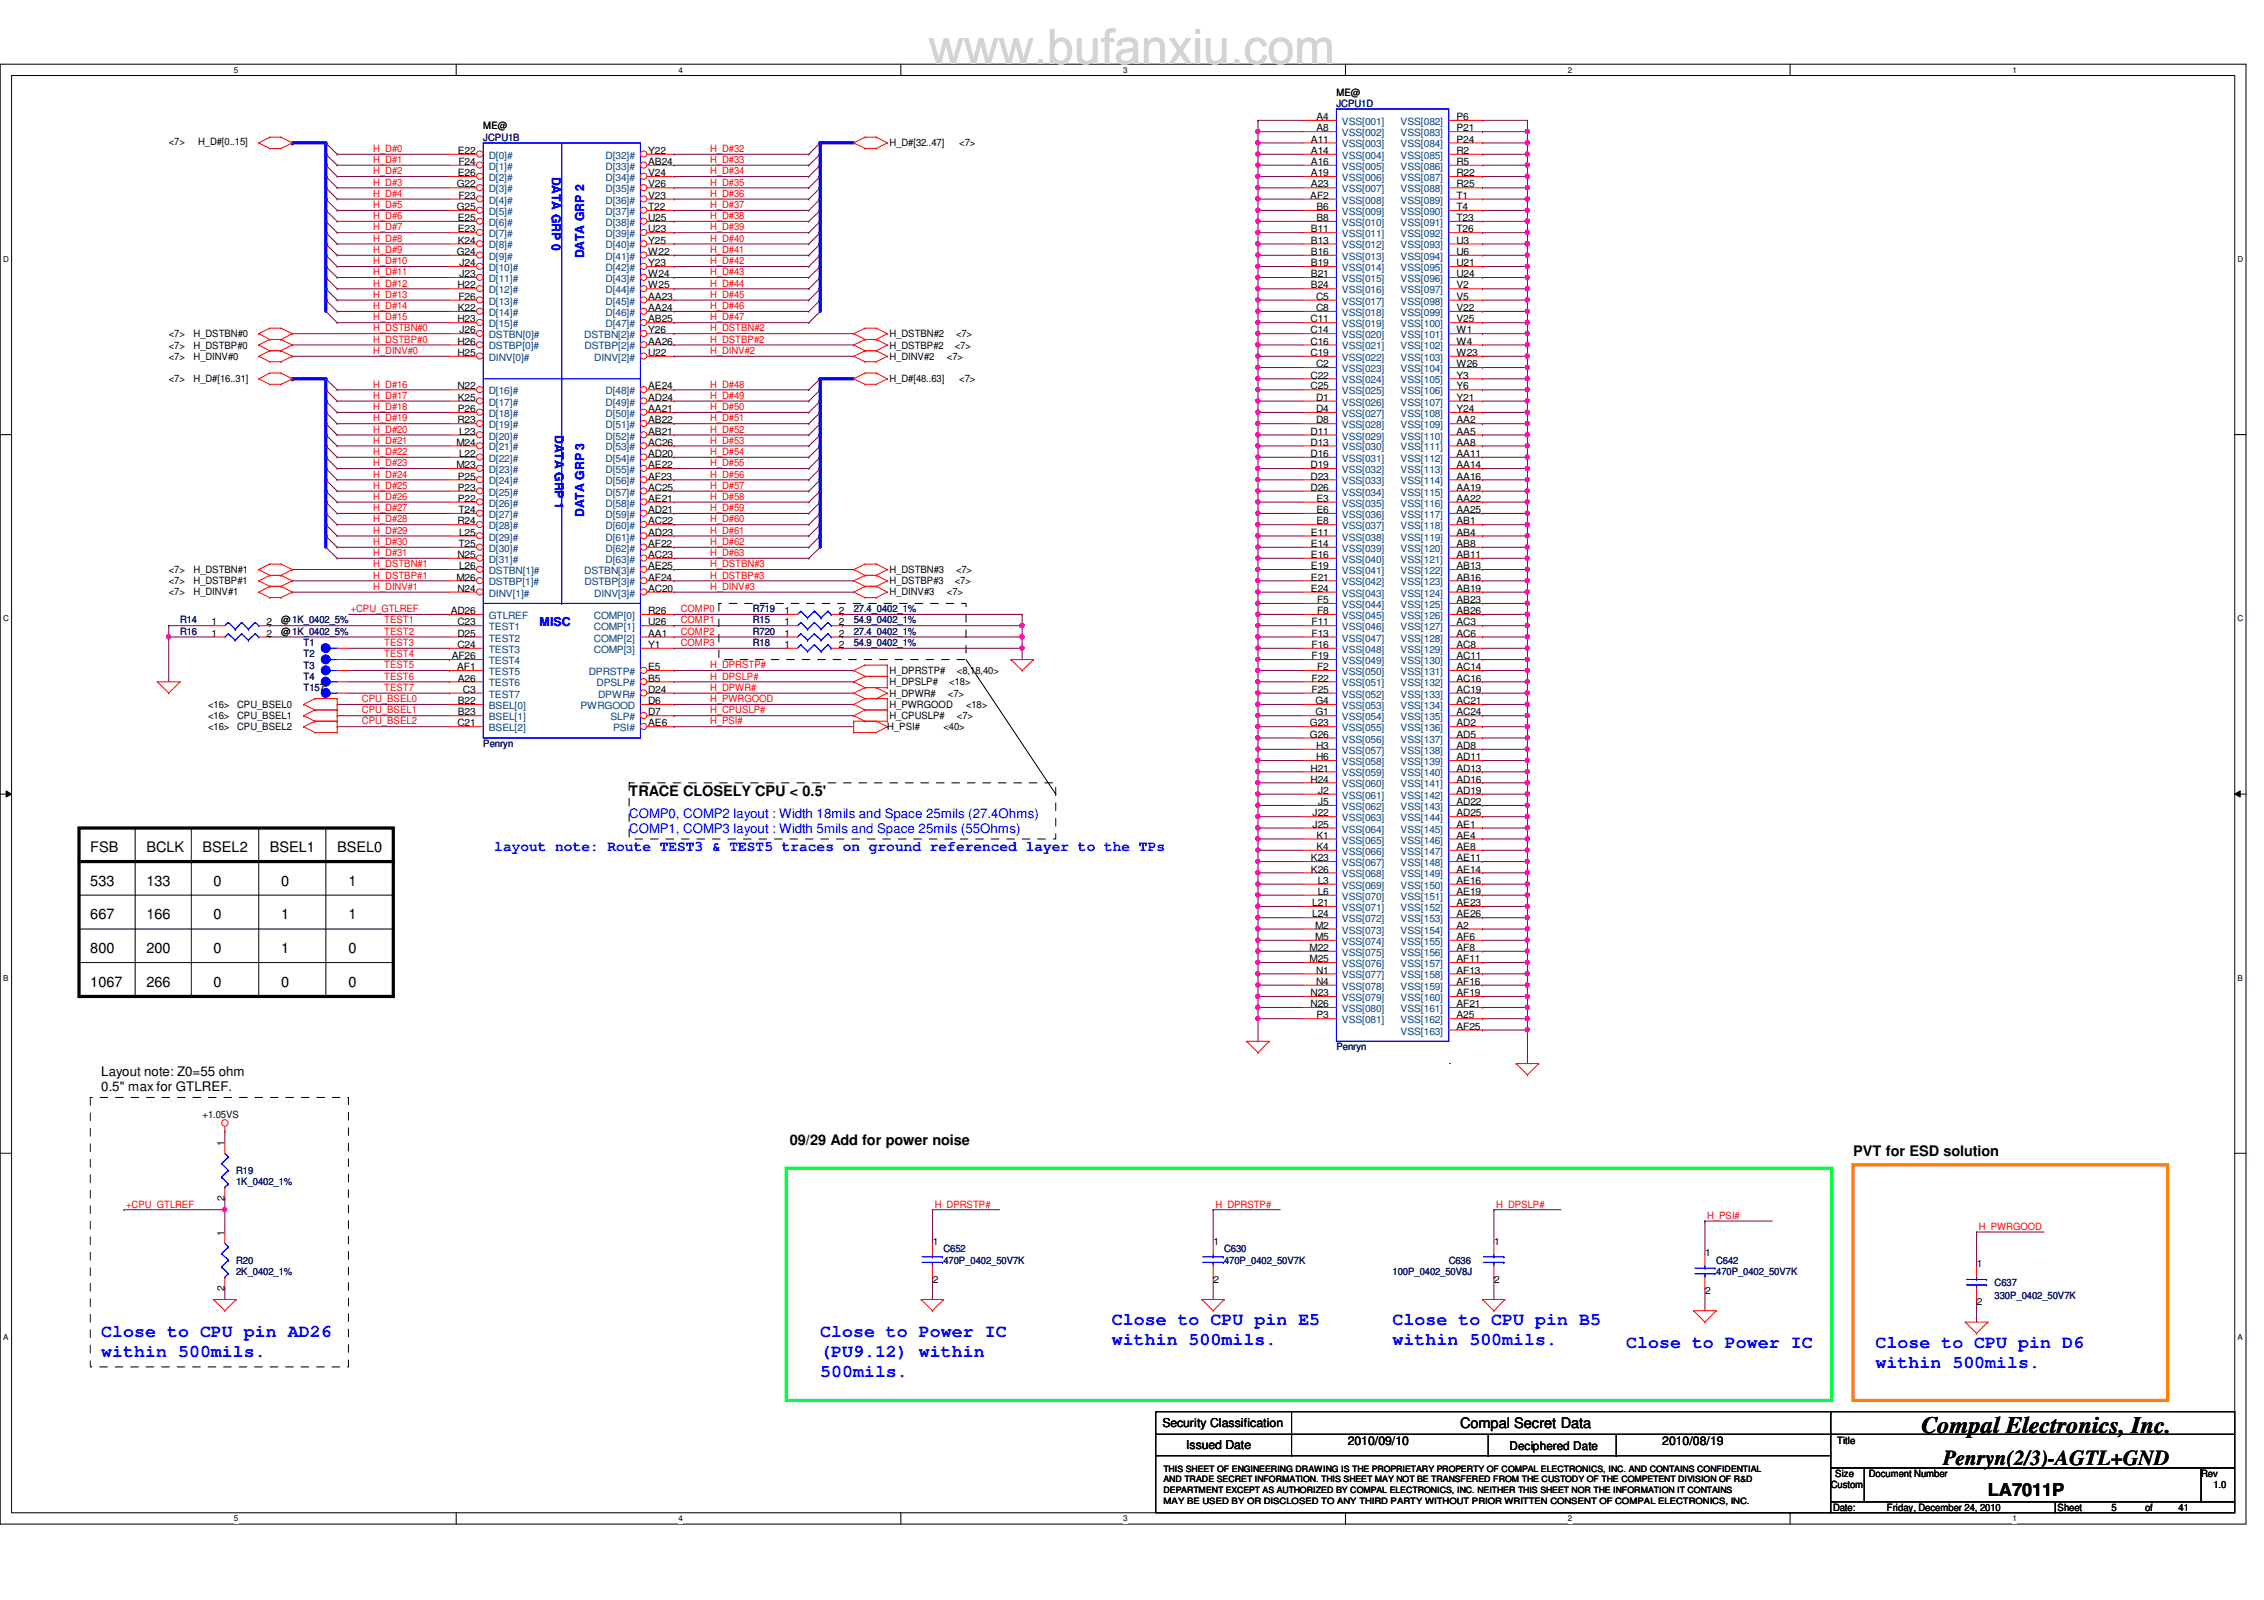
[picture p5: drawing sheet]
<svg xmlns="http://www.w3.org/2000/svg" width="297mm" height="210mm" viewBox="0 0 297 210" stroke-linecap="round" stroke-linejoin="round" font-family="sans-serif">
<defs><g id="words">
<text font-size="3.1" x="252.1" y="188">Compal Electronics, Inc.</text>
<text font-size="2.8" x="254.9" y="192.2">Penryn(2/3)-AGTL+GND</text>
<g font-size="2.3" fill="#00f">
<text x="145.9" y="173.9">Close to CPU pin E5</text>
<text x="182.7" y="173.9">Close to CPU pin B5</text>
<text x="13.3" y="175.3">Close to CPU pin AD26</text>
<text x="13.3" y="178">within 500mils.</text>
<text x="107.6" y="175.3">Close to Power IC</text>
<text x="107.6" y="178">(PU9.12) within</text>
<text x="145.9" y="176.5">within 500mils.</text>
<text x="182.7" y="176.5">within 500mils.</text>
<text x="213.4" y="176.8">Close to Power IC</text>
<text x="246.1" y="176.8">Close to CPU pin D6</text>
<text x="246.1" y="179.5">within 500mils.</text>
<text x="107.6" y="180.6">500mils.</text>
</g>
<text font-size="2.3" x="260.8" y="196.2">LA7011P</text>
<g font-size="1.9">
<text x="82.5" y="104.5">TRACE CLOSELY CPU &lt; 0.5'</text>
<text x="11.8" y="111.8">FSB</text>
<text x="19.2" y="111.8">BCLK</text>
<text x="26.6" y="111.8">BSEL2</text>
<text x="35.4" y="111.8">BSEL1</text>
<text x="44.2" y="111.8">BSEL0</text>
<text x="11.8" y="116.2">533</text>
<text x="19.2" y="116.2">133</text>
<text x="28" y="116.2">0</text>
<text x="36.9" y="116.2">0</text>
<text x="45.7" y="116.2">1</text>
<text x="11.8" y="120.6">667</text>
<text x="11.8" y="125.1">800</text>
<text x="19.2" y="120.6">166</text>
<text x="19.2" y="125.1">200</text>
<text x="28" y="120.6">0</text>
<text x="28" y="125.1">0</text>
<text x="36.9" y="120.6">1</text>
<text x="36.9" y="125.1">1</text>
<text x="45.7" y="125.1">0</text>
<text x="45.7" y="120.6">1</text>
<text x="11.8" y="129.5">1067</text>
<text x="19.2" y="129.5">266</text>
<text x="28" y="129.5">0</text>
<text x="36.9" y="129.5">0</text>
<text x="45.7" y="129.5">0</text>
<text x="103.6" y="150.2">09/29 Add for power noise</text>
<text x="243.1" y="151.6">PVT for ESD solution</text>
<text x="191.6" y="187.4">Compal Secret Data</text>
</g>
<text font-size="1.9" fill="#00f" x="64.9" y="111.7">layout note: Route TEST3 &amp; TEST5 traces on ground referenced layer to the TPs</text>
<g font-size="1.7" fill="#00f">
<text x="82.5" y="107.3">COMP0, COMP2 layout : Width 18mils and Space 25mils (27.4Ohms)</text>
<text x="82.5" y="109.3">COMP1, COMP3 layout : Width 5mils and Space 25mils (55Ohms)</text>
</g>
<g font-size="1.7">
<text x="13.3" y="141.1">Layout note: Z0=55 ohm</text>
<text x="13.3" y="143.2">0.5&quot; max for GTLREF.</text>
</g>
<g font-size="1.6" fill="#00f">
<text x="72.4" y="23.2" transform="rotate(90 72.4 23.2)">DATA GRP 0</text>
<text x="76.7" y="33.9" transform="rotate(-90 76.7 33.9)">DATA GRP 2</text>
<text x="72.8" y="57.1" transform="rotate(90 72.8 57.1)">DATA GRP 1</text>
<text x="76.7" y="67.8" transform="rotate(-90 76.7 67.8)">DATA GRP 3</text>
<text x="70.8" y="82.1">MISC</text>
</g>
<g font-size="1.6">
<text x="152.5" y="187.2">Security Classification</text>
<text x="155.6" y="190">Issued Date</text>
<text x="176.8" y="189.6">2010/09/10</text>
<text x="198" y="190.2">Deciphered Date</text>
<text x="218.1" y="189.6">2010/08/19</text>
</g>
<g font-size="1.3">
<text x="63.4" y="17">ME@</text>
<text x="172.7" y="17.2">A8</text>
<text x="172.7" y="15.7">A4</text>
<text x="175.3" y="12.6">ME@</text>
<text x="191.1" y="15.7">P6</text>
<text x="191.1" y="17.2">P21</text>
<text x="22.1" y="19">&lt;7&gt;</text>
<text x="26" y="19">H_D#[0..15]</text>
<text x="60.1" y="20.2">E22</text>
<text x="60.1" y="23.1">E26</text>
<text x="60.2" y="21.6">F24</text>
<text x="85" y="20.2">Y22</text>
<text x="85" y="21.6">AB24</text>
<text x="85" y="23.1">V24</text>
<text x="116.7" y="19.2">H_D#[32..47]</text>
<text x="125.9" y="19.2">&lt;7&gt;</text>
<text x="172" y="18.7">A11</text>
<text x="172" y="20.2">A14</text>
<text x="172" y="21.6">A16</text>
<text x="172" y="23.1">A19</text>
<text x="191.1" y="18.7">P24</text>
<text x="191.1" y="20.2">R2</text>
<text x="191.1" y="21.6">R5</text>
<text x="191.1" y="23.1">R22</text>
<text x="59.9" y="24.6">G22</text>
<text x="59.9" y="27.6">G25</text>
<text x="60.1" y="29">E25</text>
<text x="60.2" y="26.1">F23</text>
<text x="85" y="24.6">V26</text>
<text x="85" y="26.1">V23</text>
<text x="85" y="27.6">T22</text>
<text x="85" y="29">U25</text>
<text x="171.9" y="26.1">AF2</text>
<text x="172" y="24.6">A23</text>
<text x="172.7" y="27.6">B6</text>
<text x="172.7" y="29">B8</text>
<text x="191.1" y="24.6">R25</text>
<text x="191.1" y="26.1">T1</text>
<text x="191.1" y="27.6">T4</text>
<text x="191.1" y="29">T23</text>
<text x="59.9" y="33.4">G24</text>
<text x="60.1" y="30.5">E23</text>
<text x="60.1" y="32">K24</text>
<text x="60.3" y="34.9">J24</text>
<text x="85" y="30.5">U23</text>
<text x="85" y="32">Y25</text>
<text x="85" y="33.4">W22</text>
<text x="85" y="34.9">Y23</text>
<text x="172" y="30.5">B11</text>
<text x="172" y="32">B13</text>
<text x="172" y="33.4">B16</text>
<text x="172" y="34.9">B19</text>
<text x="191.1" y="30.5">T26</text>
<text x="191.1" y="32">U3</text>
<text x="191.1" y="33.4">U6</text>
<text x="191.1" y="34.9">U21</text>
<text x="60" y="37.8">H22</text>
<text x="60.1" y="40.8">K22</text>
<text x="60.2" y="39.3">F26</text>
<text x="60.3" y="36.4">J23</text>
<text x="85" y="36.4">W24</text>
<text x="85" y="37.8">W25</text>
<text x="85" y="39.3">AA23</text>
<text x="85" y="40.8">AA24</text>
<text x="172" y="36.4">B21</text>
<text x="172" y="37.8">B24</text>
<text x="172.7" y="39.3">C5</text>
<text x="172.7" y="40.8">C8</text>
<text x="191.1" y="36.4">U24</text>
<text x="191.1" y="37.8">V2</text>
<text x="191.1" y="39.3">V5</text>
<text x="191.1" y="40.8">V22</text>
<text x="22.1" y="44.2">&lt;7&gt;</text>
<text x="22.1" y="45.7">&lt;7&gt;</text>
<text x="22.1" y="47.2">&lt;7&gt;</text>
<text x="25.4" y="44.2">H_DSTBN#0</text>
<text x="25.4" y="45.7">H_DSTBP#0</text>
<text x="25.4" y="47.2">H_DINV#0</text>
<text x="60" y="42.3">H23</text>
<text x="60" y="46.7">H25</text>
<text x="60" y="45.2">H26</text>
<text x="60.3" y="43.7">J26</text>
<text x="85" y="42.3">AB25</text>
<text x="85" y="46.7">U22</text>
<text x="85" y="43.7">Y26</text>
<text x="85" y="45.2">AA26</text>
<text x="116.7" y="44.2">H_DSTBN#2</text>
<text x="116.7" y="45.7">H_DSTBP#2</text>
<text x="116.7" y="47.2">H_DINV#2</text>
<text x="124.2" y="47.2">&lt;7&gt;</text>
<text x="125.3" y="45.7">&lt;7&gt;</text>
<text x="125.4" y="44.2">&lt;7&gt;</text>
<text x="172" y="42.3">C11</text>
<text x="172" y="43.7">C14</text>
<text x="172" y="45.2">C16</text>
<text x="172" y="46.7">C19</text>
<text x="191.1" y="42.3">V25</text>
<text x="191.1" y="43.7">W1</text>
<text x="191.1" y="45.2">W4</text>
<text x="191.1" y="46.7">W23</text>
<text x="22.1" y="50.1">&lt;7&gt;</text>
<text x="25.4" y="50.1">H_D#[16..31]</text>
<text x="60" y="51.1">N22</text>
<text x="60.1" y="52.6">K25</text>
<text x="85" y="51.1">AE24</text>
<text x="85" y="52.6">AD24</text>
<text x="116.7" y="50.1">H_D#[48..63]</text>
<text x="125.9" y="50.1">&lt;7&gt;</text>
<text x="172" y="49.7">C22</text>
<text x="172" y="51.1">C25</text>
<text x="172.7" y="48.2">C2</text>
<text x="172.7" y="52.6">D1</text>
<text x="191.1" y="48.2">W26</text>
<text x="191.1" y="49.7">Y3</text>
<text x="191.1" y="52.6">Y21</text>
<text x="191.1" y="51.1">Y6</text>
<text x="59.9" y="58.5">M24</text>
<text x="60" y="55.5">R23</text>
<text x="60.1" y="54.1">P26</text>
<text x="60.2" y="57">L23</text>
<text x="60.2" y="59.9">L22</text>
<text x="85" y="54.1">AA21</text>
<text x="85" y="55.5">AB22</text>
<text x="85" y="57">AB21</text>
<text x="85" y="58.5">AC26</text>
<text x="85" y="59.9">AD20</text>
<text x="172" y="57">D11</text>
<text x="172" y="58.5">D13</text>
<text x="172" y="59.9">D16</text>
<text x="172.7" y="54.1">D4</text>
<text x="172.7" y="55.5">D8</text>
<text x="191.1" y="54.1">Y24</text>
<text x="191.1" y="55.5">AA2</text>
<text x="191.1" y="57">AA5</text>
<text x="191.1" y="58.5">AA8</text>
<text x="191.1" y="59.9">AA11</text>
<text x="59.9" y="61.4">M23</text>
<text x="60.1" y="62.9">P25</text>
<text x="60.1" y="64.4">P23</text>
<text x="60.1" y="65.8">P22</text>
<text x="85" y="61.4">AE22</text>
<text x="85" y="62.9">AF23</text>
<text x="85" y="64.4">AC25</text>
<text x="85" y="65.8">AE21</text>
<text x="172" y="61.4">D19</text>
<text x="172" y="62.9">D23</text>
<text x="172" y="64.4">D26</text>
<text x="172.7" y="65.8">E3</text>
<text x="191.1" y="61.4">AA14</text>
<text x="191.1" y="62.9">AA16</text>
<text x="191.1" y="64.4">AA19</text>
<text x="191.1" y="65.8">AA22</text>
<text x="60" y="68.8">R24</text>
<text x="60.2" y="67.3">T24</text>
<text x="60.2" y="71.8">T25</text>
<text x="60.2" y="70.3">L25</text>
<text x="85" y="67.3">AD21</text>
<text x="85" y="68.8">AC22</text>
<text x="85" y="70.3">AD23</text>
<text x="85" y="71.8">AF22</text>
<text x="172" y="70.3">E11</text>
<text x="172" y="71.8">E14</text>
<text x="172.7" y="67.3">E6</text>
<text x="172.7" y="68.8">E8</text>
<text x="191.1" y="67.3">AA25</text>
<text x="191.1" y="68.8">AB1</text>
<text x="191.1" y="70.3">AB4</text>
<text x="191.1" y="71.8">AB8</text>
<text x="22.1" y="75.2">&lt;7&gt;</text>
<text x="22.1" y="76.7">&lt;7&gt;</text>
<text x="25.4" y="75.2">H_DSTBN#1</text>
<text x="25.4" y="76.7">H_DSTBP#1</text>
<text x="59.9" y="76.2">M26</text>
<text x="60" y="73.2">N25</text>
<text x="60" y="77.6">N24</text>
<text x="60.2" y="74.7">L26</text>
<text x="85" y="73.2">AC23</text>
<text x="85" y="77.6">AC20</text>
<text x="85" y="74.7">AE25</text>
<text x="85" y="76.2">AF24</text>
<text x="116.7" y="75.2">H_DSTBN#3</text>
<text x="116.7" y="76.7">H_DSTBP#3</text>
<text x="125.3" y="76.7">&lt;7&gt;</text>
<text x="125.4" y="75.2">&lt;7&gt;</text>
<text x="172" y="73.2">E16</text>
<text x="172" y="74.7">E19</text>
<text x="172" y="76.2">E21</text>
<text x="172" y="77.6">E24</text>
<text x="191.1" y="73.2">AB11</text>
<text x="191.1" y="74.7">AB13</text>
<text x="191.1" y="76.2">AB16</text>
<text x="191.1" y="77.6">AB19</text>
<text x="22.1" y="78.1">&lt;7&gt;</text>
<text x="25.4" y="78.1">H_DINV#1</text>
<text x="27.8" y="82">1</text>
<text x="27.8" y="83.5">1</text>
<text x="35" y="82">2</text>
<text x="35" y="83.5">2</text>
<text x="36.9" y="81.8">@1K_0402_5%</text>
<text x="36.9" y="83.3">@1K_0402_5%</text>
<text x="59.1" y="80.6">AD26</text>
<text x="60" y="83.5">D25</text>
<text x="60" y="82">C23</text>
<text x="85" y="80.6">R26</text>
<text x="85" y="82">U26</text>
<text x="85" y="83.5">AA1</text>
<text x="102.9" y="82">1</text>
<text x="102.9" y="83.5">1</text>
<text x="102.9" y="80.6">1</text>
<text x="110.1" y="82">2</text>
<text x="110.1" y="83.5">2</text>
<text x="110.1" y="80.6">2</text>
<text x="116.7" y="78.1">H_DINV#3</text>
<text x="124.2" y="78.1">&lt;7&gt;</text>
<text x="172.1" y="82">F11</text>
<text x="172.1" y="83.5">F13</text>
<text x="172.8" y="79.1">F5</text>
<text x="172.8" y="80.6">F8</text>
<text x="191.1" y="79.1">AB23</text>
<text x="191.1" y="80.6">AB26</text>
<text x="191.1" y="82">AC3</text>
<text x="191.1" y="83.5">AC6</text>
<text x="59.3" y="86.5">AF26</text>
<text x="60" y="87.9">AF1</text>
<text x="60" y="85">C24</text>
<text x="60.1" y="89.4">A26</text>
<text x="85" y="85">Y1</text>
<text x="85" y="87.9">E5</text>
<text x="85" y="89.4">B5</text>
<text x="102.9" y="85">1</text>
<text x="110.1" y="85">2</text>
<text x="116.7" y="88.4">H_DPRSTP#</text>
<text x="116.7" y="89.9">H_DPSLP#</text>
<text x="124.5" y="89.9">&lt;18&gt;</text>
<text x="125.6" y="88.4">&lt;8,18,40&gt;</text>
<text x="172.1" y="85">F16</text>
<text x="172.1" y="86.5">F19</text>
<text x="172.1" y="89.4">F22</text>
<text x="172.8" y="87.9">F2</text>
<text x="191.1" y="85">AC8</text>
<text x="191.1" y="86.5">AC11</text>
<text x="191.1" y="87.9">AC14</text>
<text x="191.1" y="89.4">AC16</text>
<text x="27.3" y="92.8">&lt;16&gt;</text>
<text x="27.3" y="94.3">&lt;16&gt;</text>
<text x="27.3" y="95.8">&lt;16&gt;</text>
<text x="31.1" y="92.8">CPU_BSEL0</text>
<text x="31.1" y="94.3">CPU_BSEL1</text>
<text x="31.1" y="95.8">CPU_BSEL2</text>
<text x="60" y="95.3">C21</text>
<text x="60.1" y="92.4">B22</text>
<text x="60.1" y="93.9">B23</text>
<text x="60.7" y="90.9">C3</text>
<text x="85" y="90.9">D24</text>
<text x="85" y="95.3">AE6</text>
<text x="85" y="92.4">D6</text>
<text x="85" y="93.9">D7</text>
<text x="116.4" y="95.8">H_PSI#</text>
<text x="116.7" y="94.3">H_CPUSLP#</text>
<text x="116.7" y="91.4">H_DPWR#</text>
<text x="116.7" y="92.8">H_PWRGOOD</text>
<text x="123.8" y="95.8">&lt;40&gt;</text>
<text x="124.4" y="91.4">&lt;7&gt;</text>
<text x="125.6" y="94.3">&lt;7&gt;</text>
<text x="126.7" y="92.8">&lt;18&gt;</text>
<text x="171.9" y="95.3">G23</text>
<text x="172.1" y="90.9">F25</text>
<text x="172.6" y="92.4">G4</text>
<text x="172.6" y="93.9">G1</text>
<text x="191.1" y="90.9">AC19</text>
<text x="191.1" y="92.4">AC21</text>
<text x="191.1" y="93.9">AC24</text>
<text x="191.1" y="95.3">AD2</text>
<text x="171.9" y="96.8">G26</text>
<text x="172" y="101.2">H21</text>
<text x="172.7" y="98.3">H3</text>
<text x="172.7" y="99.7">H6</text>
<text x="191.1" y="96.8">AD5</text>
<text x="191.1" y="98.3">AD8</text>
<text x="191.1" y="99.7">AD11</text>
<text x="191.1" y="101.2">AD13</text>
<text x="172" y="102.7">H24</text>
<text x="172.2" y="107.1">J22</text>
<text x="172.9" y="104.1">J2</text>
<text x="172.9" y="105.6">J5</text>
<text x="191.1" y="102.7">AD16</text>
<text x="191.1" y="104.1">AD19</text>
<text x="191.1" y="105.6">AD22</text>
<text x="191.1" y="107.1">AD25</text>
<text x="172" y="113">K23</text>
<text x="172.2" y="108.6">J25</text>
<text x="172.7" y="110">K1</text>
<text x="172.7" y="111.5">K4</text>
<text x="191.1" y="113">AE11</text>
<text x="191.1" y="108.6">AE1</text>
<text x="191.1" y="110">AE4</text>
<text x="191.1" y="111.5">AE8</text>
<text x="172" y="114.5">K26</text>
<text x="172.2" y="118.9">L21</text>
<text x="172.9" y="116">L3</text>
<text x="172.9" y="117.4">L6</text>
<text x="191.1" y="118.9">AE23</text>
<text x="191.1" y="117.4">AE19</text>
<text x="191.1" y="114.5">AE14</text>
<text x="191.1" y="116">AE16</text>
<text x="171.8" y="124.8">M22</text>
<text x="172.2" y="120.4">L24</text>
<text x="172.5" y="121.8">M2</text>
<text x="172.5" y="123.3">M5</text>
<text x="191.1" y="124.8">AF8</text>
<text x="191.1" y="123.3">AF6</text>
<text x="191.1" y="121.8">A2</text>
<text x="191.1" y="120.4">AE26</text>
<text x="171.8" y="126.2">M25</text>
<text x="172" y="130.7">N23</text>
<text x="172.7" y="127.7">N1</text>
<text x="172.7" y="129.2">N4</text>
<text x="191.1" y="130.7">AF19</text>
<text x="191.1" y="129.2">AF16</text>
<text x="191.1" y="127.7">AF13</text>
<text x="191.1" y="126.2">AF11</text>
<text x="172" y="132.1">N26</text>
<text x="172.7" y="133.6">P3</text>
<text x="191.1" y="133.6">A25</text>
<text x="191.1" y="132.1">AF21</text>
<text x="191.1" y="135.1">AF25</text>
<text x="190.1" y="139.6">.</text>
<text x="26.6" y="146.6">+1.05VS</text>
<text x="29.5" y="150.3" transform="rotate(-90 29.5 150.3)">1</text>
<text x="29.5" y="157.5" transform="rotate(-90 29.5 157.5)">2</text>
<text x="29.5" y="162.1" transform="rotate(-90 29.5 162.1)">1</text>
<text x="122.4" y="163.3">1</text>
<text x="159.2" y="163.3">1</text>
<text x="196" y="163.3">1</text>
<text x="223.7" y="164.8">1</text>
<text x="259.4" y="166.2">1</text>
<text x="29.5" y="169.3" transform="rotate(-90 29.5 169.3)">2</text>
<text x="122.4" y="168.3">2</text>
<text x="159.2" y="168.3">2</text>
<text x="196" y="168.3">2</text>
<text x="223.7" y="169.8">2</text>
<text x="259.4" y="171.2">2</text>
<text x="241" y="189.5">Title</text>
<text x="240.2" y="195.2">Custom</text>
<text x="240.8" y="193.8">Size</text>
<text x="245.2" y="193.8">Document Number</text>
<text x="288.8" y="193.8">Rev</text>
<text x="290.4" y="195.2">1.0</text>
<text x="240.5" y="198.2">Date:</text>
<text x="247.6" y="198.2">Friday, December 24, 2010</text>
<text x="270" y="198.2">Sheet</text>
<text x="277" y="198.2">5</text>
<text x="281.4" y="198.2">of</text>
<text x="285.8" y="198.2">41</text>
</g>
<g font-size="1.3" fill="#000080">
<text x="175.3" y="14.1">JCPU1D</text>
<text x="63.4" y="18.5">JCPU1B</text>
<text x="23.6" y="81.8">R14</text>
<text x="23.6" y="83.3">R16</text>
<text x="98.8" y="81.8">R15</text>
<text x="98.8" y="83.3">R720</text>
<text x="98.8" y="80.3">R719</text>
<text x="112" y="81.8">54.9_0402_1%</text>
<text x="112" y="83.3">27.4_0402_1%</text>
<text x="112" y="80.3">27.4_0402_1%</text>
<text x="39.8" y="89.2">T4</text>
<text x="39.8" y="87.7">T3</text>
<text x="39.8" y="84.8">T1</text>
<text x="39.8" y="86.2">T2</text>
<text x="98.8" y="84.8">R18</text>
<text x="112" y="84.8">54.9_0402_1%</text>
<text x="39.8" y="90.6">T157</text>
<text x="63.4" y="98">Penryn</text>
<text x="175.3" y="137.8">Penryn</text>
<text x="31" y="154">R19</text>
<text x="31" y="155.4">1K_0402_1%</text>
<text x="31" y="165.8">R20</text>
<text x="31" y="167.3">2K_0402_1%</text>
<text x="123.8" y="164.3">C652</text>
<text x="123.8" y="165.8">470P_0402_50V7K</text>
<text x="160.6" y="164.3">C630</text>
<text x="160.6" y="165.8">470P_0402_50V7K</text>
<text x="182.7" y="167.3">100P_0402_50V8J</text>
<text x="190.1" y="165.8">C636</text>
<text x="225.2" y="165.8">C642</text>
<text x="225.2" y="167.3">470P_0402_50V7K</text>
<text x="261.7" y="168.7">C637</text>
<text x="261.7" y="170.5">330P_0402_50V7K</text>
</g>
<g font-size="1.3" fill="#004080">
<text x="176.1" y="17.9">VSS[002]</text>
<text x="176.1" y="16.4">VSS[001]</text>
<text x="183.8" y="16.4">VSS[082]</text>
<text x="183.8" y="17.9">VSS[083]</text>
<text x="64.1" y="20.8">D[0]#</text>
<text x="64.1" y="22.3">D[1]#</text>
<text x="64.1" y="23.7">D[2]#</text>
<text x="79.5" y="20.8">D[32]#</text>
<text x="79.5" y="22.3">D[33]#</text>
<text x="79.5" y="23.7">D[34]#</text>
<text x="176.1" y="19.3">VSS[003]</text>
<text x="176.1" y="20.8">VSS[004]</text>
<text x="176.1" y="22.3">VSS[005]</text>
<text x="176.1" y="23.7">VSS[006]</text>
<text x="183.8" y="19.3">VSS[084]</text>
<text x="183.8" y="20.8">VSS[085]</text>
<text x="183.8" y="22.3">VSS[086]</text>
<text x="183.8" y="23.7">VSS[087]</text>
<text x="64.1" y="25.2">D[3]#</text>
<text x="64.1" y="26.7">D[4]#</text>
<text x="64.1" y="28.2">D[5]#</text>
<text x="64.1" y="29.6">D[6]#</text>
<text x="79.5" y="25.2">D[35]#</text>
<text x="79.5" y="26.7">D[36]#</text>
<text x="79.5" y="28.2">D[37]#</text>
<text x="79.5" y="29.6">D[38]#</text>
<text x="176.1" y="25.2">VSS[007]</text>
<text x="176.1" y="26.7">VSS[008]</text>
<text x="176.1" y="28.2">VSS[009]</text>
<text x="176.1" y="29.6">VSS[010]</text>
<text x="183.8" y="25.2">VSS[088]</text>
<text x="183.8" y="26.7">VSS[089]</text>
<text x="183.8" y="28.2">VSS[090]</text>
<text x="183.8" y="29.6">VSS[091]</text>
<text x="64.1" y="35.6">D[10]#</text>
<text x="64.1" y="31.1">D[7]#</text>
<text x="64.1" y="32.6">D[8]#</text>
<text x="64.1" y="34.1">D[9]#</text>
<text x="79.5" y="31.1">D[39]#</text>
<text x="79.5" y="32.6">D[40]#</text>
<text x="79.5" y="34.1">D[41]#</text>
<text x="79.5" y="35.6">D[42]#</text>
<text x="176.1" y="31.1">VSS[011]</text>
<text x="176.1" y="32.6">VSS[012]</text>
<text x="176.1" y="34.1">VSS[013]</text>
<text x="176.1" y="35.6">VSS[014]</text>
<text x="183.8" y="31.1">VSS[092]</text>
<text x="183.8" y="32.6">VSS[093]</text>
<text x="183.8" y="34.1">VSS[094]</text>
<text x="183.8" y="35.6">VSS[095]</text>
<text x="64.1" y="37">D[11]#</text>
<text x="64.1" y="38.5">D[12]#</text>
<text x="64.1" y="40">D[13]#</text>
<text x="64.1" y="41.4">D[14]#</text>
<text x="79.5" y="37">D[43]#</text>
<text x="79.5" y="38.5">D[44]#</text>
<text x="79.5" y="40">D[45]#</text>
<text x="79.5" y="41.4">D[46]#</text>
<text x="176.1" y="37">VSS[015]</text>
<text x="176.1" y="38.5">VSS[016]</text>
<text x="176.1" y="40">VSS[017]</text>
<text x="176.1" y="41.4">VSS[018]</text>
<text x="183.8" y="37">VSS[096]</text>
<text x="183.8" y="38.5">VSS[097]</text>
<text x="183.8" y="40">VSS[098]</text>
<text x="183.8" y="41.4">VSS[099]</text>
<text x="64.1" y="42.9">D[15]#</text>
<text x="64.1" y="47.3">DINV[0]#</text>
<text x="64.1" y="44.4">DSTBN[0]#</text>
<text x="64.1" y="45.8">DSTBP[0]#</text>
<text x="76.7" y="44.4">DSTBN[2]#</text>
<text x="76.7" y="45.8">DSTBP[2]#</text>
<text x="78" y="47.3">DINV[2]#</text>
<text x="79.5" y="42.9">D[47]#</text>
<text x="176.1" y="42.9">VSS[019]</text>
<text x="176.1" y="44.4">VSS[020]</text>
<text x="176.1" y="45.8">VSS[021]</text>
<text x="176.1" y="47.3">VSS[022]</text>
<text x="183.8" y="42.9">VSS[100]</text>
<text x="183.8" y="44.4">VSS[101]</text>
<text x="183.8" y="45.8">VSS[102]</text>
<text x="183.8" y="47.3">VSS[103]</text>
<text x="64.1" y="51.7">D[16]#</text>
<text x="64.1" y="53.2">D[17]#</text>
<text x="79.5" y="51.7">D[48]#</text>
<text x="79.5" y="53.2">D[49]#</text>
<text x="176.1" y="48.8">VSS[023]</text>
<text x="176.1" y="50.3">VSS[024]</text>
<text x="176.1" y="51.7">VSS[025]</text>
<text x="176.1" y="53.2">VSS[026]</text>
<text x="183.8" y="48.8">VSS[104]</text>
<text x="183.8" y="50.3">VSS[105]</text>
<text x="183.8" y="53.2">VSS[107]</text>
<text x="183.8" y="51.7">VSS[106]</text>
<text x="64.1" y="54.7">D[18]#</text>
<text x="64.1" y="56.2">D[19]#</text>
<text x="64.1" y="57.7">D[20]#</text>
<text x="64.1" y="59.1">D[21]#</text>
<text x="79.5" y="54.7">D[50]#</text>
<text x="79.5" y="56.2">D[51]#</text>
<text x="79.5" y="57.7">D[52]#</text>
<text x="79.5" y="59.1">D[53]#</text>
<text x="176.1" y="54.7">VSS[027]</text>
<text x="176.1" y="56.2">VSS[028]</text>
<text x="176.1" y="57.7">VSS[029]</text>
<text x="176.1" y="59.1">VSS[030]</text>
<text x="183.8" y="54.7">VSS[108]</text>
<text x="183.8" y="56.2">VSS[109]</text>
<text x="183.8" y="57.7">VSS[110]</text>
<text x="183.8" y="59.1">VSS[111]</text>
<text x="64.1" y="60.6">D[22]#</text>
<text x="64.1" y="62.1">D[23]#</text>
<text x="64.1" y="63.5">D[24]#</text>
<text x="64.1" y="65">D[25]#</text>
<text x="79.5" y="60.6">D[54]#</text>
<text x="79.5" y="62.1">D[55]#</text>
<text x="79.5" y="63.5">D[56]#</text>
<text x="79.5" y="65">D[57]#</text>
<text x="176.1" y="60.6">VSS[031]</text>
<text x="176.1" y="62.1">VSS[032]</text>
<text x="176.1" y="63.5">VSS[033]</text>
<text x="176.1" y="65">VSS[034]</text>
<text x="183.8" y="60.6">VSS[112]</text>
<text x="183.8" y="62.1">VSS[113]</text>
<text x="183.8" y="63.5">VSS[114]</text>
<text x="183.8" y="65">VSS[115]</text>
<text x="64.1" y="66.5">D[26]#</text>
<text x="64.1" y="67.9">D[27]#</text>
<text x="64.1" y="69.4">D[28]#</text>
<text x="64.1" y="70.9">D[29]#</text>
<text x="79.5" y="66.5">D[58]#</text>
<text x="79.5" y="67.9">D[59]#</text>
<text x="79.5" y="69.4">D[60]#</text>
<text x="79.5" y="70.9">D[61]#</text>
<text x="176.1" y="66.5">VSS[035]</text>
<text x="176.1" y="67.9">VSS[036]</text>
<text x="176.1" y="69.4">VSS[037]</text>
<text x="176.1" y="70.9">VSS[038]</text>
<text x="183.8" y="66.5">VSS[116]</text>
<text x="183.8" y="67.9">VSS[117]</text>
<text x="183.8" y="69.4">VSS[118]</text>
<text x="183.8" y="70.9">VSS[119]</text>
<text x="64.1" y="72.4">D[30]#</text>
<text x="64.1" y="73.8">D[31]#</text>
<text x="64.1" y="75.3">DSTBN[1]#</text>
<text x="64.1" y="76.8">DSTBP[1]#</text>
<text x="76.7" y="75.3">DSTBN[3]#</text>
<text x="76.7" y="76.8">DSTBP[3]#</text>
<text x="79.5" y="72.4">D[62]#</text>
<text x="79.5" y="73.8">D[63]#</text>
<text x="176.1" y="72.4">VSS[039]</text>
<text x="176.1" y="73.8">VSS[040]</text>
<text x="176.1" y="75.3">VSS[041]</text>
<text x="176.1" y="76.8">VSS[042]</text>
<text x="183.8" y="72.4">VSS[120]</text>
<text x="183.8" y="73.8">VSS[121]</text>
<text x="183.8" y="75.3">VSS[122]</text>
<text x="183.8" y="76.8">VSS[123]</text>
<text x="64.1" y="78.3">DINV[1]#</text>
<text x="64.1" y="81.2">GTLREF</text>
<text x="64.1" y="82.7">TEST1</text>
<text x="77.9" y="81.2">COMP[0]</text>
<text x="77.9" y="82.7">COMP[1]</text>
<text x="78" y="78.3">DINV[3]#</text>
<text x="176.1" y="78.3">VSS[043]</text>
<text x="176.1" y="79.8">VSS[044]</text>
<text x="176.1" y="81.2">VSS[045]</text>
<text x="176.1" y="82.7">VSS[046]</text>
<text x="183.8" y="78.3">VSS[124]</text>
<text x="183.8" y="79.8">VSS[125]</text>
<text x="183.8" y="81.2">VSS[126]</text>
<text x="183.8" y="82.7">VSS[127]</text>
<text x="64.1" y="88.6">TEST5</text>
<text x="64.1" y="85.6">TEST3</text>
<text x="64.1" y="84.2">TEST2</text>
<text x="64.1" y="87.1">TEST4</text>
<text x="77.3" y="88.6">DPRSTP#</text>
<text x="77.9" y="84.2">COMP[2]</text>
<text x="77.9" y="85.6">COMP[3]</text>
<text x="176.1" y="84.2">VSS[047]</text>
<text x="176.1" y="85.6">VSS[048]</text>
<text x="176.1" y="87.1">VSS[049]</text>
<text x="176.1" y="88.6">VSS[050]</text>
<text x="183.8" y="84.2">VSS[128]</text>
<text x="183.8" y="85.6">VSS[129]</text>
<text x="183.8" y="87.1">VSS[130]</text>
<text x="183.8" y="88.6">VSS[131]</text>
<text x="64.1" y="93">BSEL[0]</text>
<text x="64.1" y="94.5">BSEL[1]</text>
<text x="64.1" y="95.9">BSEL[2]</text>
<text x="64.1" y="90">TEST6</text>
<text x="64.1" y="91.5">TEST7</text>
<text x="76.2" y="93">PWRGOOD</text>
<text x="78.3" y="90">DPSLP#</text>
<text x="78.5" y="91.5">DPWR#</text>
<text x="80.1" y="94.5">SLP#</text>
<text x="80.4" y="95.9">PSI#</text>
<text x="176.1" y="90">VSS[051]</text>
<text x="176.1" y="91.5">VSS[052]</text>
<text x="176.1" y="93">VSS[053]</text>
<text x="176.1" y="94.5">VSS[054]</text>
<text x="176.1" y="95.9">VSS[055]</text>
<text x="183.8" y="90">VSS[132]</text>
<text x="183.8" y="91.5">VSS[133]</text>
<text x="183.8" y="93">VSS[134]</text>
<text x="183.8" y="94.5">VSS[135]</text>
<text x="183.8" y="95.9">VSS[136]</text>
<text x="176.1" y="97.4">VSS[056]</text>
<text x="176.1" y="98.9">VSS[057]</text>
<text x="176.1" y="100.4">VSS[058]</text>
<text x="176.1" y="101.9">VSS[059]</text>
<text x="183.8" y="97.4">VSS[137]</text>
<text x="183.8" y="98.9">VSS[138]</text>
<text x="183.8" y="100.4">VSS[139]</text>
<text x="183.8" y="101.9">VSS[140]</text>
<text x="176.1" y="103.3">VSS[060]</text>
<text x="176.1" y="104.8">VSS[061]</text>
<text x="176.1" y="106.3">VSS[062]</text>
<text x="176.1" y="107.7">VSS[063]</text>
<text x="183.8" y="103.3">VSS[141]</text>
<text x="183.8" y="104.8">VSS[142]</text>
<text x="183.8" y="106.3">VSS[143]</text>
<text x="183.8" y="107.7">VSS[144]</text>
<text x="176.1" y="109.2">VSS[064]</text>
<text x="176.1" y="110.7">VSS[065]</text>
<text x="176.1" y="112.1">VSS[066]</text>
<text x="176.1" y="113.6">VSS[067]</text>
<text x="183.8" y="113.6">VSS[148]</text>
<text x="183.8" y="109.2">VSS[145]</text>
<text x="183.8" y="110.7">VSS[146]</text>
<text x="183.8" y="112.1">VSS[147]</text>
<text x="176.1" y="115.1">VSS[068]</text>
<text x="176.1" y="116.6">VSS[069]</text>
<text x="176.1" y="118">VSS[070]</text>
<text x="176.1" y="119.5">VSS[071]</text>
<text x="183.8" y="119.5">VSS[152]</text>
<text x="183.8" y="118">VSS[151]</text>
<text x="183.8" y="115.1">VSS[149]</text>
<text x="183.8" y="116.6">VSS[150]</text>
<text x="176.1" y="121">VSS[072]</text>
<text x="176.1" y="122.5">VSS[073]</text>
<text x="176.1" y="124">VSS[074]</text>
<text x="176.1" y="125.4">VSS[075]</text>
<text x="183.8" y="125.4">VSS[156]</text>
<text x="183.8" y="124">VSS[155]</text>
<text x="183.8" y="122.5">VSS[154]</text>
<text x="183.8" y="121">VSS[153]</text>
<text x="176.1" y="126.9">VSS[076]</text>
<text x="176.1" y="128.4">VSS[077]</text>
<text x="176.1" y="129.8">VSS[078]</text>
<text x="176.1" y="131.3">VSS[079]</text>
<text x="183.8" y="131.3">VSS[160]</text>
<text x="183.8" y="129.8">VSS[159]</text>
<text x="183.8" y="128.4">VSS[158]</text>
<text x="183.8" y="126.9">VSS[157]</text>
<text x="176.1" y="132.8">VSS[080]</text>
<text x="176.1" y="134.2">VSS[081]</text>
<text x="183.8" y="134.2">VSS[162]</text>
<text x="183.8" y="132.8">VSS[161]</text>
<text x="183.8" y="135.7">VSS[163]</text>
</g>
<g font-size="1.3" fill="#f00">
<text x="49" y="22.9">H_D#2</text>
<text x="49" y="21.4">H_D#1</text>
<text x="49" y="19.9">H_D#0</text>
<text x="93.2" y="22.9">H_D#34</text>
<text x="93.2" y="21.4">H_D#33</text>
<text x="93.2" y="19.9">H_D#32</text>
<text x="49" y="25.8">H_D#4</text>
<text x="49" y="24.3">H_D#3</text>
<text x="49" y="28.7">H_D#6</text>
<text x="49" y="27.3">H_D#5</text>
<text x="93.2" y="24.3">H_D#35</text>
<text x="93.2" y="27.3">H_D#37</text>
<text x="93.2" y="28.7">H_D#38</text>
<text x="93.2" y="25.8">H_D#36</text>
<text x="49" y="34.7">H_D#10</text>
<text x="49" y="33.2">H_D#9</text>
<text x="49" y="31.7">H_D#8</text>
<text x="49" y="30.2">H_D#7</text>
<text x="93.2" y="33.2">H_D#41</text>
<text x="93.2" y="30.2">H_D#39</text>
<text x="93.2" y="31.7">H_D#40</text>
<text x="93.2" y="34.7">H_D#42</text>
<text x="49" y="40.6">H_D#14</text>
<text x="49" y="39.1">H_D#13</text>
<text x="49" y="37.6">H_D#12</text>
<text x="49" y="36.1">H_D#11</text>
<text x="93.2" y="40.6">H_D#46</text>
<text x="93.2" y="39.1">H_D#45</text>
<text x="93.2" y="36.1">H_D#43</text>
<text x="93.2" y="37.6">H_D#44</text>
<text x="49" y="42">H_D#15</text>
<text x="49" y="46.4">H_DINV#0</text>
<text x="49" y="45">H_DSTBP#0</text>
<text x="49" y="43.5">H_DSTBN#0</text>
<text x="93.2" y="42">H_D#47</text>
<text x="93.2" y="46.4">H_DINV#2</text>
<text x="93.2" y="43.5">H_DSTBN#2</text>
<text x="93.2" y="45">H_DSTBP#2</text>
<text x="49" y="50.8">H_D#16</text>
<text x="49" y="53.8">H_D#18</text>
<text x="49" y="52.3">H_D#17</text>
<text x="93.2" y="50.8">H_D#48</text>
<text x="93.2" y="53.8">H_D#50</text>
<text x="93.2" y="52.3">H_D#49</text>
<text x="49" y="56.8">H_D#20</text>
<text x="49" y="55.3">H_D#19</text>
<text x="49" y="59.7">H_D#22</text>
<text x="49" y="58.2">H_D#21</text>
<text x="93.2" y="56.8">H_D#52</text>
<text x="93.2" y="55.3">H_D#51</text>
<text x="93.2" y="59.7">H_D#54</text>
<text x="93.2" y="58.2">H_D#53</text>
<text x="49" y="64.1">H_D#25</text>
<text x="49" y="62.7">H_D#24</text>
<text x="49" y="61.2">H_D#23</text>
<text x="49" y="65.6">H_D#26</text>
<text x="93.2" y="62.7">H_D#56</text>
<text x="93.2" y="61.2">H_D#55</text>
<text x="93.2" y="65.6">H_D#58</text>
<text x="93.2" y="64.1">H_D#57</text>
<text x="49" y="67.1">H_D#27</text>
<text x="49" y="71.5">H_D#30</text>
<text x="49" y="70">H_D#29</text>
<text x="49" y="68.5">H_D#28</text>
<text x="93.2" y="67.1">H_D#59</text>
<text x="93.2" y="71.5">H_D#62</text>
<text x="93.2" y="70">H_D#61</text>
<text x="93.2" y="68.5">H_D#60</text>
<text x="49" y="72.9">H_D#31</text>
<text x="49" y="77.4">H_DINV#1</text>
<text x="49" y="75.9">H_DSTBP#1</text>
<text x="49" y="74.4">H_DSTBN#1</text>
<text x="93.2" y="77.4">H_DINV#3</text>
<text x="93.2" y="74.4">H_DSTBN#3</text>
<text x="93.2" y="75.9">H_DSTBP#3</text>
<text x="93.2" y="72.9">H_D#63</text>
<text x="46" y="80.3">+CPU_GTLREF</text>
<text x="50.4" y="83.3">TEST2</text>
<text x="50.4" y="81.8">TEST1</text>
<text x="89.3" y="81.8">COMP1</text>
<text x="89.3" y="80.3">COMP0</text>
<text x="89.3" y="83.3">COMP2</text>
<text x="50.4" y="87.7">TEST5</text>
<text x="50.4" y="84.8">TEST3</text>
<text x="50.4" y="89.2">TEST6</text>
<text x="50.4" y="86.2">TEST4</text>
<text x="89.3" y="84.8">COMP3</text>
<text x="93.2" y="89.2">H_DPSLP#</text>
<text x="93.2" y="87.7">H_DPRSTP#</text>
<text x="47.5" y="95">CPU_BSEL2</text>
<text x="47.5" y="93.6">CPU_BSEL1</text>
<text x="47.5" y="92.1">CPU_BSEL0</text>
<text x="50.4" y="90.6">TEST7</text>
<text x="93.2" y="92.1">H_PWRGOOD</text>
<text x="93.2" y="93.6">H_CPUSLP#</text>
<text x="93.2" y="95">H_PSI#</text>
<text x="93.2" y="90.6">H_DPWR#</text>
<text x="16.5" y="158.4">+CPU_GTLREF</text>
<text x="122.6" y="158.4">H_DPRSTP#</text>
<text x="159.5" y="158.4">H_DPRSTP#</text>
<text x="196.3" y="158.4">H_DPSLP#</text>
<text x="224" y="159.9">H_PSI#</text>
<text x="259.6" y="161.3">H_PWRGOOD</text>
</g>
<g font-size="1.1">
<text x="30.7" y="9.6">5</text>
<text x="89" y="9.6">4</text>
<text x="147.4" y="9.6">3</text>
<text x="205.7" y="9.6">2</text>
<text x="264" y="9.6">1</text>
<text x=".4" y="34.4">D</text>
<text x="293.6" y="34.4">D</text>
<text x=".4" y="81.5">C</text>
<text x="293.6" y="81.5">C</text>
<text x=".4" y="128.7">B</text>
<text x="293.6" y="128.7">B</text>
<text x=".4" y="175.8">A</text>
<text x="293.6" y="175.8">A</text>
<text x="152.7" y="195.9">DEPARTMENT EXCEPT AS AUTHORIZED BY COMPAL ELECTRONICS, INC. NEITHER THIS SHEET NOR THE INFORMATION IT CONTAINS</text>
<text x="152.7" y="193.1">THIS SHEET OF ENGINEERING DRAWING IS THE PROPRIETARY PROPERTY OF COMPAL ELECTRONICS, INC. AND CONTAINS CONFIDENTIAL</text>
<text x="152.7" y="197.3">MAY BE USED BY OR DISCLOSED TO ANY THIRD PARTY WITHOUT PRIOR WRITTEN CONSENT OF COMPAL ELECTRONICS, INC.</text>
<text x="152.7" y="194.5">AND TRADE SECRET INFORMATION. THIS SHEET MAY NOT BE TRANSFERED FROM THE CUSTODY OF THE COMPETENT DIVISION OF R&amp;D</text>
<text x="30.7" y="199.6">5</text>
<text x="89" y="199.6">4</text>
<text x="147.4" y="199.6">3</text>
<text x="205.7" y="199.6">2</text>
<text x="264" y="199.6">1</text>
</g>
</g></defs>
<path d="M0 8.4h294.7v191.5h-294.7zM1.5 9.9h291.7v188.6h-291.7z" fill="none" stroke="#000" stroke-width=".13"/>
<g fill="#fff">
<path d="M30.7 8.6h.6v1.2h-.6z"/>
<path d="M30.7 198.6h.6v1.2h-.6z"/>
</g>
<path d="M59.9 8.4v1.5M59.9 198.5v1.4" fill="none" stroke="#000" stroke-width=".13"/>
<g fill="#fff">
<path d="M89 8.6h.6v1.2h-.6z"/>
<path d="M89 198.6h.6v1.2h-.6z"/>
</g>
<path d="M118.2 8.4v1.5M118.2 198.5v1.4" fill="none" stroke="#000" stroke-width=".13"/>
<g fill="#fff">
<path d="M147.4 8.6h.6v1.2h-.6z"/>
<path d="M147.4 198.6h.6v1.2h-.6z"/>
</g>
<path d="M176.5 8.4v1.5M176.5 198.5v1.4" fill="none" stroke="#000" stroke-width=".13"/>
<g fill="#fff">
<path d="M205.7 8.6h.6v1.2h-.6z"/>
<path d="M205.7 198.6h.6v1.2h-.6z"/>
</g>
<path d="M234.9 8.4v1.5M234.9 198.5v1.4" fill="none" stroke="#000" stroke-width=".13"/>
<g fill="#fff">
<path d="M264 8.6h.6v1.2h-.6z"/>
<path d="M264 198.6h.6v1.2h-.6z"/>
<path d="M.4 33.4h.8v1.2h-.8z"/>
<path d="M293.6 33.4h.7v1.2h-.7z"/>
<path d="M.4 80.6h.8v1.1h-.8z"/>
<path d="M293.6 80.6h.7v1.1h-.7z"/>
</g>
<path d="M0 57h1.5M293.2 57h1.5" fill="none" stroke="#000" stroke-width=".13"/>
<g fill="#fff">
<path d="M.4 127.7h.7v1.2h-.7z"/>
<path d="M293.6 127.7h.7v1.2h-.7z"/>
</g>
<path d="M0 104.2h1.5M.8 103.8l.7 .4-.7 .4zM293.2 104.2l.7-.4v.8zM293.2 104.2h1.5" fill="none" stroke="#000" stroke-width=".13"/>
<path d="M.8 103.8l.7 .4-.7 .4zM293.2 104.2l.7-.4v.8z" fill="#000"/>
<g fill="#fff">
<path d="M.4 174.8h.7v1.2h-.7z"/>
<path d="M293.6 174.8h.7v1.2h-.7z"/>
</g>
<path d="M0 151.3h1.5M293.2 151.3h1.5" fill="none" stroke="#000" stroke-width=".13"/>
<path d="M107.6 39.4v1.5" fill="none" stroke="#00f" stroke-width=".42"/>
<circle cx="107.6" cy="39.4" r=".21" fill="#00f"/>
<path d="M107.6 26.1v1.5" fill="none" stroke="#00f" stroke-width=".42"/>
<circle cx="107.6" cy="26.1" r=".21" fill="#00f"/>
<path d="M107.6 23.2v1.4" fill="none" stroke="#00f" stroke-width=".42"/>
<circle cx="107.6" cy="23.2" r=".21" fill="#00f"/>
<path d="M107.6 36.4v1.5" fill="none" stroke="#00f" stroke-width=".42"/>
<circle cx="107.6" cy="36.4" r=".21" fill="#00f"/>
<path d="M107.6 33.5v1.5" fill="none" stroke="#00f" stroke-width=".42"/>
<circle cx="107.6" cy="33.5" r=".21" fill="#00f"/>
<path d="M107.6 51.1v1.5" fill="none" stroke="#00f" stroke-width=".42"/>
<circle cx="107.6" cy="51.1" r=".21" fill="#00f"/>
<path d="M107.6 58.5v1.5" fill="none" stroke="#00f" stroke-width=".42"/>
<circle cx="107.6" cy="58.5" r=".21" fill="#00f"/>
<path d="M107.6 55.6v1.5" fill="none" stroke="#00f" stroke-width=".42"/>
<circle cx="107.6" cy="55.6" r=".21" fill="#00f"/>
<path d="M107.6 64.4v1.5" fill="none" stroke="#00f" stroke-width=".42"/>
<circle cx="107.6" cy="64.4" r=".21" fill="#00f"/>
<path d="M107.6 67.4v1.4" fill="none" stroke="#00f" stroke-width=".42"/>
<circle cx="107.6" cy="67.4" r=".21" fill="#00f"/>
<path d="M42.8 27.6v1.4" fill="none" stroke="#00f" stroke-width=".42"/>
<circle cx="42.8" cy="27.6" r=".21" fill="#00f"/>
<path d="M42.8 23.2v1.4" fill="none" stroke="#00f" stroke-width=".42"/>
<circle cx="42.8" cy="23.2" r=".21" fill="#00f"/>
<path d="M42.8 30.5v1.5" fill="none" stroke="#00f" stroke-width=".42"/>
<circle cx="42.8" cy="30.5" r=".21" fill="#00f"/>
<path d="M42.8 33.5v1.5" fill="none" stroke="#00f" stroke-width=".42"/>
<circle cx="42.8" cy="33.5" r=".21" fill="#00f"/>
<path d="M42.8 39.4v1.5" fill="none" stroke="#00f" stroke-width=".42"/>
<circle cx="42.8" cy="39.4" r=".21" fill="#00f"/>
<path d="M42.8 60v1.5" fill="none" stroke="#00f" stroke-width=".42"/>
<circle cx="42.8" cy="60" r=".21" fill="#00f"/>
<path d="M42.8 55.6v1.5" fill="none" stroke="#00f" stroke-width=".42"/>
<circle cx="42.8" cy="55.6" r=".21" fill="#00f"/>
<path d="M42.8 70.3v1.5" fill="none" stroke="#00f" stroke-width=".42"/>
<circle cx="42.8" cy="70.3" r=".21" fill="#00f"/>
<path d="M42.8 65.9v1.5" fill="none" stroke="#00f" stroke-width=".42"/>
<circle cx="42.8" cy="65.9" r=".21" fill="#00f"/>
<path d="M194.5 121.9h.1M200.4 120.4h.1M200.4 120.4v1.5h-5.9" fill="none" stroke="#800040" stroke-width=".13"/>
<circle cx="200.4" cy="120.4" r=".29" fill="#f0f"/>
<circle cx="200.4" cy="120.4" r=".29" fill="none" stroke="#f0f" stroke-width=".13"/>
<path d="M165.1 15.8h.1M165.1 15.8v1.5M165.1 33.5h.1M165.1 33.5v1.5M165.1 33.5h5.8" fill="none" stroke="#800040" stroke-width=".13"/>
<circle cx="165" cy="33.5" r=".29" fill="#f0f"/>
<circle cx="165" cy="33.5" r=".29" fill="none" stroke="#f0f" stroke-width=".13"/>
<path d="M165.1 127.8h.1M165.1 127.8v1.4" fill="none" stroke="#800040" stroke-width=".13"/>
<circle cx="165" cy="127.7" r=".29" fill="#f0f"/>
<circle cx="165" cy="127.7" r=".29" fill="none" stroke="#f0f" stroke-width=".13"/>
<path d="M165.1 30.5h.1M165.1 30.5h5.8" fill="none" stroke="#800040" stroke-width=".13"/>
<circle cx="165" cy="30.5" r=".29" fill="#f0f"/>
<circle cx="165" cy="30.5" r=".29" fill="none" stroke="#f0f" stroke-width=".13"/>
<path d="M165.1 83.6h.1M165.1 83.6v1.4" fill="none" stroke="#800040" stroke-width=".13"/>
<circle cx="165" cy="83.5" r=".29" fill="#f0f"/>
<circle cx="165" cy="83.5" r=".29" fill="none" stroke="#f0f" stroke-width=".13"/>
<g fill="none" stroke="#800040" stroke-width=".13">
<path d="M165.1 27.6h.1M165.1 27.6v1.4M165.1 40.9h.1M165.1 54.1h.1M165.1 51.1h.1M165.1 40.9h5.8M165.1 54.1h5.8M165.1 51.1h5.8M165.1 92.4h.1M165.1 92.4h5.8M165.1 117.4h.1M165.1 117.4v1.5"/>
<path d="M165.1 127.8h.1M165.1 126.3h.1M165.1 127.8h5.8M165.1 126.3h5.8"/>
</g>
<circle cx="165" cy="117.4" r=".29" fill="#f0f"/>
<circle cx="165" cy="117.4" r=".29" fill="none" stroke="#f0f" stroke-width=".13"/>
<path d="M165.1 36.4h.1M165.1 36.4v1.5M165.1 52.6h.1M165.1 52.6h5.8M165.1 95.3h.1M165.1 95.3h5.8" fill="none" stroke="#800040" stroke-width=".13"/>
<circle cx="165" cy="36.4" r=".29" fill="#f0f"/>
<circle cx="165" cy="36.4" r=".29" fill="none" stroke="#f0f" stroke-width=".13"/>
<g fill="none" stroke="#800040" stroke-width=".13">
<path d="M165.1 18.8h.1M165.1 18.8h5.8M165.1 21.7h.1M165.1 20.2h.1M165.1 21.7h5.8M165.1 20.2h5.8M165.1 42.3h.1M165.1 46.7h.1M165.1 49.7h.1M165.1 42.3h5.8M165.1 46.7h5.8M165.1 49.7h5.8"/>
<path d="M165.1 61.5h.1M165.1 65.9h.1M165.1 61.5h5.8M165.1 65.9h5.8M165.1 116h.1M165.1 113h.1M165.1 110.1h.1M165.1 101.3h.1M165.1 116h5.8M165.1 113h5.8M165.1 110.1h5.8M165.1 101.3v1.4"/>
</g>
<circle cx="165" cy="101.2" r=".29" fill="#f0f"/>
<circle cx="165" cy="101.2" r=".29" fill="none" stroke="#f0f" stroke-width=".13"/>
<path d="M165.1 26.1h.1M165.1 26.1h5.8" fill="none" stroke="#800040" stroke-width=".13"/>
<circle cx="165" cy="26.1" r=".29" fill="#f0f"/>
<circle cx="165" cy="26.1" r=".29" fill="none" stroke="#f0f" stroke-width=".13"/>
<path d="M165.1 123.4h.1M165.1 123.4v1.4" fill="none" stroke="#800040" stroke-width=".13"/>
<circle cx="165" cy="123.3" r=".29" fill="#f0f"/>
<circle cx="165" cy="123.3" r=".29" fill="none" stroke="#f0f" stroke-width=".13"/>
<path d="M165.1 89.5h.1M165.1 89.5v1.4" fill="none" stroke="#800040" stroke-width=".13"/>
<circle cx="165" cy="89.4" r=".29" fill="#f0f"/>
<circle cx="165" cy="89.4" r=".29" fill="none" stroke="#f0f" stroke-width=".13"/>
<path d="M165.1 71.8h.1M165.1 71.8v1.4" fill="none" stroke="#800040" stroke-width=".13"/>
<circle cx="165" cy="71.8" r=".29" fill="#f0f"/>
<circle cx="165" cy="71.8" r=".29" fill="none" stroke="#f0f" stroke-width=".13"/>
<path d="M165.1 80.6h.1M165.1 80.6v1.5" fill="none" stroke="#800040" stroke-width=".13"/>
<circle cx="165" cy="80.6" r=".29" fill="#f0f"/>
<circle cx="165" cy="80.6" r=".29" fill="none" stroke="#f0f" stroke-width=".13"/>
<path d="M165.1 17.3h.1M165.1 17.3h5.8M165.1 23.2h.1M165.1 23.2h5.8M165.1 74.7h.1M165.1 74.7h5.8M165.1 88h.1M165.1 88h5.8M165.1 104.2h.1M165.1 104.2v1.5" fill="none" stroke="#800040" stroke-width=".13"/>
<circle cx="165" cy="104.2" r=".29" fill="#f0f"/>
<circle cx="165" cy="104.2" r=".29" fill="none" stroke="#f0f" stroke-width=".13"/>
<path d="M165.1 57.1h.1M165.1 57.1v1.4" fill="none" stroke="#800040" stroke-width=".13"/>
<circle cx="165" cy="57" r=".29" fill="#f0f"/>
<circle cx="165" cy="57" r=".29" fill="none" stroke="#f0f" stroke-width=".13"/>
<path d="M165.1 55.6h.1M165.1 55.6h5.8M165.1 92.4h.1M165.1 92.4v1.5" fill="none" stroke="#800040" stroke-width=".13"/>
<circle cx="165" cy="92.4" r=".29" fill="#f0f"/>
<circle cx="165" cy="92.4" r=".29" fill="none" stroke="#f0f" stroke-width=".13"/>
<path d="M165.1 120.4h.1M165.1 120.4v1.5" fill="none" stroke="#800040" stroke-width=".13"/>
<circle cx="165" cy="120.4" r=".29" fill="#f0f"/>
<circle cx="165" cy="120.4" r=".29" fill="none" stroke="#f0f" stroke-width=".13"/>
<path d="M165.1 15.8h.1M165.1 15.8h5.8M165.1 35h.1M165.1 35h5.8M165.1 76.2h.1M165.1 76.2v1.5M165.1 98.3h.1M165.1 93.9h.1M165.1 98.3h5.8M165.1 93.9h5.8" fill="none" stroke="#800040" stroke-width=".13"/>
<circle cx="165" cy="76.2" r=".29" fill="#f0f"/>
<circle cx="165" cy="76.2" r=".29" fill="none" stroke="#f0f" stroke-width=".13"/>
<path d="M165.1 68.8h.1M165.1 68.8v1.5M165.1 99.8h.1M165.1 99.8h5.8M165.1 114.5h.1M165.1 114.5h5.8" fill="none" stroke="#800040" stroke-width=".13"/>
<circle cx="165" cy="68.8" r=".29" fill="#f0f"/>
<circle cx="165" cy="68.8" r=".29" fill="none" stroke="#f0f" stroke-width=".13"/>
<path d="M165.1 64.4h.1M165.1 64.4v1.5M165.1 118.9h.1M165.1 118.9h5.8" fill="none" stroke="#800040" stroke-width=".13"/>
<circle cx="165" cy="64.4" r=".29" fill="#f0f"/>
<circle cx="165" cy="64.4" r=".29" fill="none" stroke="#f0f" stroke-width=".13"/>
<path d="M165.1 48.2h.1M165.1 48.2v1.5" fill="none" stroke="#800040" stroke-width=".13"/>
<circle cx="165" cy="48.2" r=".29" fill="#f0f"/>
<circle cx="165" cy="48.2" r=".29" fill="none" stroke="#f0f" stroke-width=".13"/>
<path d="M165.1 45.3h.1M165.1 45.3v1.4M165.1 123.4h.1M165.1 123.4h5.8" fill="none" stroke="#800040" stroke-width=".13"/>
<circle cx="165" cy="45.2" r=".29" fill="#f0f"/>
<circle cx="165" cy="45.2" r=".29" fill="none" stroke="#f0f" stroke-width=".13"/>
<path d="M165.1 65.9h.1M165.1 65.9v1.5" fill="none" stroke="#800040" stroke-width=".13"/>
<circle cx="165" cy="65.8" r=".29" fill="#f0f"/>
<circle cx="165" cy="65.8" r=".29" fill="none" stroke="#f0f" stroke-width=".13"/>
<path d="M165.1 42.3h.1M165.1 42.3v1.5" fill="none" stroke="#800040" stroke-width=".13"/>
<circle cx="165" cy="42.3" r=".29" fill="#f0f"/>
<circle cx="165" cy="42.3" r=".29" fill="none" stroke="#f0f" stroke-width=".13"/>
<path d="M165.1 85h.1M165.1 85v1.5" fill="none" stroke="#800040" stroke-width=".13"/>
<circle cx="165" cy="85" r=".29" fill="#f0f"/>
<circle cx="165" cy="85" r=".29" fill="none" stroke="#f0f" stroke-width=".13"/>
<path d="M165.1 60h.1M165.1 60v1.5" fill="none" stroke="#800040" stroke-width=".13"/>
<circle cx="165" cy="60" r=".29" fill="#f0f"/>
<circle cx="165" cy="60" r=".29" fill="none" stroke="#f0f" stroke-width=".13"/>
<path d="M165.1 46.7h.1M165.1 46.7v1.5" fill="none" stroke="#800040" stroke-width=".13"/>
<circle cx="165" cy="46.7" r=".29" fill="#f0f"/>
<circle cx="165" cy="46.7" r=".29" fill="none" stroke="#f0f" stroke-width=".13"/>
<path d="M165.1 121.9h.1M165.1 121.9v1.5" fill="none" stroke="#800040" stroke-width=".13"/>
<circle cx="165" cy="121.9" r=".29" fill="#f0f"/>
<circle cx="165" cy="121.9" r=".29" fill="none" stroke="#f0f" stroke-width=".13"/>
<path d="M165.1 48.2h.1M165.1 48.2h5.8M165.1 68.8h.1M165.1 67.4h.1M165.1 79.2h.1M165.1 68.8h5.8M165.1 67.4h5.8M165.1 79.2v1.4" fill="none" stroke="#800040" stroke-width=".13"/>
<circle cx="165" cy="79.1" r=".29" fill="#f0f"/>
<circle cx="165" cy="79.1" r=".29" fill="none" stroke="#f0f" stroke-width=".13"/>
<path d="M165.1 95.3h.1M165.1 95.3v1.5" fill="none" stroke="#800040" stroke-width=".13"/>
<circle cx="165" cy="95.3" r=".29" fill="#f0f"/>
<circle cx="165" cy="95.3" r=".29" fill="none" stroke="#f0f" stroke-width=".13"/>
<path d="M165.1 37.9h.1M165.1 37.9h5.8M165.1 61.5h.1M165.1 61.5v1.4" fill="none" stroke="#800040" stroke-width=".13"/>
<circle cx="165" cy="61.4" r=".29" fill="#f0f"/>
<circle cx="165" cy="61.4" r=".29" fill="none" stroke="#f0f" stroke-width=".13"/>
<path d="M165.1 43.8h.1M165.1 43.8h5.8M165.1 114.5h.1M165.1 114.5v1.5" fill="none" stroke="#800040" stroke-width=".13"/>
<circle cx="165" cy="114.5" r=".29" fill="#f0f"/>
<circle cx="165" cy="114.5" r=".29" fill="none" stroke="#f0f" stroke-width=".13"/>
<path d="M165.1 105.7h.1M165.1 105.7v1.4" fill="none" stroke="#800040" stroke-width=".13"/>
<circle cx="165" cy="105.6" r=".29" fill="#f0f"/>
<circle cx="165" cy="105.6" r=".29" fill="none" stroke="#f0f" stroke-width=".13"/>
<path d="M165.1 62.9h.1M165.1 62.9h5.8M165.1 82.1h.1M165.1 82.1v1.5" fill="none" stroke="#800040" stroke-width=".13"/>
<circle cx="165" cy="82.1" r=".29" fill="#f0f"/>
<circle cx="165" cy="82.1" r=".29" fill="none" stroke="#f0f" stroke-width=".13"/>
<path d="M165.1 49.7h.1M165.1 49.7v1.4M165.1 71.8h.1M165.1 71.8h5.8" fill="none" stroke="#800040" stroke-width=".13"/>
<circle cx="165" cy="49.7" r=".29" fill="#f0f"/>
<circle cx="165" cy="49.7" r=".29" fill="none" stroke="#f0f" stroke-width=".13"/>
<path d="M165.1 86.5h.1M165.1 93.9h.1M165.1 86.5h5.8M165.1 93.9v1.4M165.1 121.9h.1M165.1 121.9h5.8" fill="none" stroke="#800040" stroke-width=".13"/>
<circle cx="165" cy="93.9" r=".29" fill="#f0f"/>
<circle cx="165" cy="93.9" r=".29" fill="none" stroke="#f0f" stroke-width=".13"/>
<path d="M165.1 89.5h.1M165.1 86.5h.1M165.1 89.5h5.8M165.1 86.5v1.5" fill="none" stroke="#800040" stroke-width=".13"/>
<circle cx="165" cy="86.5" r=".29" fill="#f0f"/>
<circle cx="165" cy="86.5" r=".29" fill="none" stroke="#f0f" stroke-width=".13"/>
<path d="M165.1 107.1h.1M165.1 107.1v1.5" fill="none" stroke="#800040" stroke-width=".13"/>
<circle cx="165" cy="107.1" r=".29" fill="#f0f"/>
<circle cx="165" cy="107.1" r=".29" fill="none" stroke="#f0f" stroke-width=".13"/>
<path d="M165.1 32h.1M165.1 32v1.5" fill="none" stroke="#800040" stroke-width=".13"/>
<circle cx="165" cy="32" r=".29" fill="#f0f"/>
<circle cx="165" cy="32" r=".29" fill="none" stroke="#f0f" stroke-width=".13"/>
<path d="M165.1 79.2h.1M165.1 79.2h5.8M165.1 96.8h.1M165.1 96.8v1.5M165.1 104.2h.1M165.1 104.2h5.8" fill="none" stroke="#800040" stroke-width=".13"/>
<circle cx="165" cy="96.8" r=".29" fill="#f0f"/>
<circle cx="165" cy="96.8" r=".29" fill="none" stroke="#f0f" stroke-width=".13"/>
<path d="M165.1 52.6h.1M165.1 52.6v1.5" fill="none" stroke="#800040" stroke-width=".13"/>
<circle cx="165" cy="52.6" r=".29" fill="#f0f"/>
<circle cx="165" cy="52.6" r=".29" fill="none" stroke="#f0f" stroke-width=".13"/>
<path d="M165.1 62.9h.1M165.1 62.9v1.5" fill="none" stroke="#800040" stroke-width=".13"/>
<circle cx="165" cy="62.9" r=".29" fill="#f0f"/>
<circle cx="165" cy="62.9" r=".29" fill="none" stroke="#f0f" stroke-width=".13"/>
<path d="M165.1 118.9h.1M165.1 118.9v1.5" fill="none" stroke="#800040" stroke-width=".13"/>
<circle cx="165" cy="118.9" r=".29" fill="#f0f"/>
<circle cx="165" cy="118.9" r=".29" fill="none" stroke="#f0f" stroke-width=".13"/>
<path d="M165.1 111.5h.1M165.1 111.5v1.5" fill="none" stroke="#800040" stroke-width=".13"/>
<circle cx="165" cy="111.5" r=".29" fill="#f0f"/>
<circle cx="165" cy="111.5" r=".29" fill="none" stroke="#f0f" stroke-width=".13"/>
<path d="M165.1 113h.1M165.1 113v1.5" fill="none" stroke="#800040" stroke-width=".13"/>
<circle cx="165" cy="113" r=".29" fill="#f0f"/>
<circle cx="165" cy="113" r=".29" fill="none" stroke="#f0f" stroke-width=".13"/>
<path d="M165.1 70.3h.1M165.1 70.3v1.5" fill="none" stroke="#800040" stroke-width=".13"/>
<circle cx="165" cy="70.3" r=".29" fill="#f0f"/>
<circle cx="165" cy="70.3" r=".29" fill="none" stroke="#f0f" stroke-width=".13"/>
<path d="M165.1 18.8h.1M165.1 18.8v1.4M165.1 70.3h.1M165.1 70.3h5.8" fill="none" stroke="#800040" stroke-width=".13"/>
<circle cx="165" cy="18.7" r=".29" fill="#f0f"/>
<circle cx="165" cy="18.7" r=".29" fill="none" stroke="#f0f" stroke-width=".13"/>
<path d="M165.1 30.5h.1M165.1 30.5v1.5M165.1 77.7h.1M165.1 77.7h5.8M165.1 110.1h.1M165.1 110.1v1.4" fill="none" stroke="#800040" stroke-width=".13"/>
<circle cx="165" cy="110" r=".29" fill="#f0f"/>
<circle cx="165" cy="110" r=".29" fill="none" stroke="#f0f" stroke-width=".13"/>
<path d="M165.1 58.5h.1M165.1 58.5v1.5" fill="none" stroke="#800040" stroke-width=".13"/>
<circle cx="165" cy="58.5" r=".29" fill="#f0f"/>
<circle cx="165" cy="58.5" r=".29" fill="none" stroke="#f0f" stroke-width=".13"/>
<path d="M165.1 17.3h.1M165.1 17.3v1.5" fill="none" stroke="#800040" stroke-width=".13"/>
<circle cx="165" cy="17.2" r=".29" fill="#f0f"/>
<circle cx="165" cy="17.2" r=".29" fill="none" stroke="#f0f" stroke-width=".13"/>
<path d="M165.1 64.4h.1M165.1 67.4h.1M165.1 64.4h5.8M165.1 67.4v1.4M165.1 96.8h.1M165.1 96.8h5.8" fill="none" stroke="#800040" stroke-width=".13"/>
<circle cx="165" cy="67.3" r=".29" fill="#f0f"/>
<circle cx="165" cy="67.3" r=".29" fill="none" stroke="#f0f" stroke-width=".13"/>
<path d="M165.1 37.9h.1M165.1 37.9v1.5M165.1 108.6h.1M165.1 108.6h5.8" fill="none" stroke="#800040" stroke-width=".13"/>
<circle cx="165" cy="37.9" r=".29" fill="#f0f"/>
<circle cx="165" cy="37.9" r=".29" fill="none" stroke="#f0f" stroke-width=".13"/>
<path d="M165.1 102.7h.1M165.1 102.7v1.5M165.1 120.4h.1M165.1 129.2h.1M165.1 120.4h5.8M165.1 129.2h5.8" fill="none" stroke="#800040" stroke-width=".13"/>
<circle cx="165" cy="102.7" r=".29" fill="#f0f"/>
<circle cx="165" cy="102.7" r=".29" fill="none" stroke="#f0f" stroke-width=".13"/>
<path d="M165.1 116h.1M165.1 116v1.4" fill="none" stroke="#800040" stroke-width=".13"/>
<circle cx="165" cy="116" r=".29" fill="#f0f"/>
<circle cx="165" cy="116" r=".29" fill="none" stroke="#f0f" stroke-width=".13"/>
<path d="M165.1 29h.1M165.1 29h5.8M165.1 55.6h.1M165.1 55.6v1.5M165.1 90.9h.1M165.1 90.9h5.8" fill="none" stroke="#800040" stroke-width=".13"/>
<circle cx="165" cy="55.6" r=".29" fill="#f0f"/>
<circle cx="165" cy="55.6" r=".29" fill="none" stroke="#f0f" stroke-width=".13"/>
<path d="M165.1 126.3h.1M165.1 126.3v1.5" fill="none" stroke="#800040" stroke-width=".13"/>
<circle cx="165" cy="126.3" r=".29" fill="#f0f"/>
<circle cx="165" cy="126.3" r=".29" fill="none" stroke="#f0f" stroke-width=".13"/>
<path d="M165.1 32h.1M165.1 32h5.8M165.1 90.9h.1M165.1 90.9v1.5M165.1 101.3h.1M165.1 101.3h5.8M165.1 124.8h.1M165.1 124.8h5.8" fill="none" stroke="#800040" stroke-width=".13"/>
<circle cx="165" cy="90.9" r=".29" fill="#f0f"/>
<circle cx="165" cy="90.9" r=".29" fill="none" stroke="#f0f" stroke-width=".13"/>
<path d="M165.1 20.2h.1M165.1 20.2v1.5" fill="none" stroke="#800040" stroke-width=".13"/>
<circle cx="165" cy="20.2" r=".29" fill="#f0f"/>
<circle cx="165" cy="20.2" r=".29" fill="none" stroke="#f0f" stroke-width=".13"/>
<path d="M165.1 36.4h.1M165.1 36.4h5.8M165.1 57.1h.1M165.1 57.1h5.8M165.1 73.2h.1M165.1 73.2h5.8M165.1 98.3h.1M165.1 98.3v1.5M165.1 102.7h.1M165.1 117.4h.1M165.1 102.7h5.8M165.1 117.4h5.8" fill="none" stroke="#800040" stroke-width=".13"/>
<circle cx="165" cy="98.3" r=".29" fill="#f0f"/>
<circle cx="165" cy="98.3" r=".29" fill="none" stroke="#f0f" stroke-width=".13"/>
<path d="M165.1 88h.1M165.1 88v1.5" fill="none" stroke="#800040" stroke-width=".13"/>
<circle cx="165" cy="87.9" r=".29" fill="#f0f"/>
<circle cx="165" cy="87.9" r=".29" fill="none" stroke="#f0f" stroke-width=".13"/>
<path d="M165.1 74.7h.1M165.1 74.7v1.5" fill="none" stroke="#800040" stroke-width=".13"/>
<circle cx="165" cy="74.7" r=".29" fill="#f0f"/>
<circle cx="165" cy="74.7" r=".29" fill="none" stroke="#f0f" stroke-width=".13"/>
<path d="M165.1 51.1h.1M165.1 51.1v1.5" fill="none" stroke="#800040" stroke-width=".13"/>
<circle cx="165" cy="51.1" r=".29" fill="#f0f"/>
<circle cx="165" cy="51.1" r=".29" fill="none" stroke="#f0f" stroke-width=".13"/>
<path d="M165.1 39.4h.1M165.1 39.4v1.5M165.1 107.1h.1M165.1 107.1h5.8" fill="none" stroke="#800040" stroke-width=".13"/>
<circle cx="165" cy="39.3" r=".29" fill="#f0f"/>
<circle cx="165" cy="39.3" r=".29" fill="none" stroke="#f0f" stroke-width=".13"/>
<path d="M165.1 21.7h.1M165.1 21.7v1.5M165.1 60h.1M165.1 60h5.8M165.1 111.5h.1M165.1 111.5h5.8" fill="none" stroke="#800040" stroke-width=".13"/>
<circle cx="165" cy="21.6" r=".29" fill="#f0f"/>
<circle cx="165" cy="21.6" r=".29" fill="none" stroke="#f0f" stroke-width=".13"/>
<path d="M165.1 40.9h.1M165.1 40.9v1.4" fill="none" stroke="#800040" stroke-width=".13"/>
<circle cx="165" cy="40.8" r=".29" fill="#f0f"/>
<circle cx="165" cy="40.8" r=".29" fill="none" stroke="#f0f" stroke-width=".13"/>
<path d="M165.1 108.6h.1M165.1 108.6v1.5" fill="none" stroke="#800040" stroke-width=".13"/>
<circle cx="165" cy="108.6" r=".29" fill="#f0f"/>
<circle cx="165" cy="108.6" r=".29" fill="none" stroke="#f0f" stroke-width=".13"/>
<g fill="none" stroke="#800040" stroke-width=".13">
<path d="M165.1 39.4h.1M165.1 39.4h5.8M165.1 45.3h.1M165.1 54.1h.1M165.1 45.3h5.8M165.1 54.1v1.5M165.1 80.6h.1M165.1 83.6h.1M165.1 85h.1M165.1 80.6h5.8M165.1 83.6h5.8M165.1 85h5.8"/>
<path d="M165.1 105.7h.1M165.1 105.7h5.8"/>
</g>
<circle cx="165" cy="54.1" r=".29" fill="#f0f"/>
<circle cx="165" cy="54.1" r=".29" fill="none" stroke="#f0f" stroke-width=".13"/>
<path d="M165.1 24.6h.1M165.1 27.6h.1M165.1 24.6v1.5M165.1 27.6h5.8" fill="none" stroke="#800040" stroke-width=".13"/>
<circle cx="165" cy="27.6" r=".29" fill="#f0f"/>
<circle cx="165" cy="27.6" r=".29" fill="none" stroke="#f0f" stroke-width=".13"/>
<path d="M165.1 24.6h.1M165.1 24.6h5.8M165.1 58.5h.1M165.1 58.5h5.8M165.1 76.2h.1M165.1 76.2h5.8M165.1 82.1h.1M165.1 82.1h5.8" fill="none" stroke="#800040" stroke-width=".13"/>
<circle cx="165" cy="24.6" r=".29" fill="#f0f"/>
<circle cx="165" cy="24.6" r=".29" fill="none" stroke="#f0f" stroke-width=".13"/>
<path d="M165.1 35h.1M165.1 35v1.4" fill="none" stroke="#800040" stroke-width=".13"/>
<circle cx="165" cy="34.9" r=".29" fill="#f0f"/>
<circle cx="165" cy="34.9" r=".29" fill="none" stroke="#f0f" stroke-width=".13"/>
<path d="M165.1 43.8h.1M165.1 43.8v1.5" fill="none" stroke="#800040" stroke-width=".13"/>
<circle cx="165" cy="43.7" r=".29" fill="#f0f"/>
<circle cx="165" cy="43.7" r=".29" fill="none" stroke="#f0f" stroke-width=".13"/>
<path d="M165.1 99.8h.1M165.1 99.8v1.5" fill="none" stroke="#800040" stroke-width=".13"/>
<circle cx="165" cy="99.8" r=".29" fill="#f0f"/>
<circle cx="165" cy="99.8" r=".29" fill="none" stroke="#f0f" stroke-width=".13"/>
<path d="M165.1 124.8h.1M165.1 124.8v1.5" fill="none" stroke="#800040" stroke-width=".13"/>
<circle cx="165" cy="124.8" r=".29" fill="#f0f"/>
<circle cx="165" cy="124.8" r=".29" fill="none" stroke="#f0f" stroke-width=".13"/>
<path d="M165.1 73.2h.1M165.1 73.2v1.5" fill="none" stroke="#800040" stroke-width=".13"/>
<circle cx="165" cy="73.2" r=".29" fill="#f0f"/>
<circle cx="165" cy="73.2" r=".29" fill="none" stroke="#f0f" stroke-width=".13"/>
<path d="M165.1 77.7h.1M165.1 77.7v1.5" fill="none" stroke="#800040" stroke-width=".13"/>
<circle cx="165" cy="77.7" r=".29" fill="#f0f"/>
<circle cx="165" cy="77.7" r=".29" fill="none" stroke="#f0f" stroke-width=".13"/>
<path d="M165.1 133.6h.1M165.1 132.2h.1M165.1 130.7h.1M165.1 133.6h5.8M165.1 132.2h5.8M165.1 130.7h5.8M165.1 133.6v3" fill="none" stroke="#800040" stroke-width=".13"/>
<circle cx="165" cy="133.6" r=".29" fill="#f0f"/>
<circle cx="165" cy="133.6" r=".29" fill="none" stroke="#f0f" stroke-width=".13"/>
<path d="M165.1 130.7h.1M165.1 130.7v1.5" fill="none" stroke="#800040" stroke-width=".13"/>
<circle cx="165" cy="130.7" r=".29" fill="#f0f"/>
<circle cx="165" cy="130.7" r=".29" fill="none" stroke="#f0f" stroke-width=".13"/>
<path d="M165.1 132.2h.1M165.1 132.2v1.4" fill="none" stroke="#800040" stroke-width=".13"/>
<circle cx="165" cy="132.1" r=".29" fill="#f0f"/>
<circle cx="165" cy="132.1" r=".29" fill="none" stroke="#f0f" stroke-width=".13"/>
<path d="M165.1 129.2h.1M165.1 129.2v1.5" fill="none" stroke="#800040" stroke-width=".13"/>
<circle cx="165" cy="129.2" r=".29" fill="#f0f"/>
<circle cx="165" cy="129.2" r=".29" fill="none" stroke="#f0f" stroke-width=".13"/>
<path d="M200.4 32h.1M200.4 32v1.5" fill="none" stroke="#800040" stroke-width=".13"/>
<circle cx="200.4" cy="32" r=".29" fill="#f0f"/>
<circle cx="200.4" cy="32" r=".29" fill="none" stroke="#f0f" stroke-width=".13"/>
<path d="M200.4 102.7h.1M200.4 102.7v1.5" fill="none" stroke="#800040" stroke-width=".13"/>
<circle cx="200.4" cy="102.7" r=".29" fill="#f0f"/>
<circle cx="200.4" cy="102.7" r=".29" fill="none" stroke="#f0f" stroke-width=".13"/>
<path d="M200.4 15.8h.1M200.4 15.8v1.5M194.5 33.5h.1M194.5 33.5h5.9M200.4 33.5h.1M200.4 33.5v1.5" fill="none" stroke="#800040" stroke-width=".13"/>
<circle cx="200.4" cy="33.5" r=".29" fill="#f0f"/>
<circle cx="200.4" cy="33.5" r=".29" fill="none" stroke="#f0f" stroke-width=".13"/>
<path d="M200.4 127.8h.1M200.4 127.8v1.4" fill="none" stroke="#800040" stroke-width=".13"/>
<circle cx="200.4" cy="127.7" r=".29" fill="#f0f"/>
<circle cx="200.4" cy="127.7" r=".29" fill="none" stroke="#f0f" stroke-width=".13"/>
<path d="M194.5 30.5h.1M194.5 30.5h5.9" fill="none" stroke="#800040" stroke-width=".13"/>
<circle cx="200.4" cy="30.5" r=".29" fill="#f0f"/>
<circle cx="200.4" cy="30.5" r=".29" fill="none" stroke="#f0f" stroke-width=".13"/>
<path d="M200.4 83.6h.1M200.4 83.6v1.4" fill="none" stroke="#800040" stroke-width=".13"/>
<circle cx="200.4" cy="83.5" r=".29" fill="#f0f"/>
<circle cx="200.4" cy="83.5" r=".29" fill="none" stroke="#f0f" stroke-width=".13"/>
<g fill="none" stroke="#800040" stroke-width=".13">
<path d="M200.4 27.6h.1M200.4 27.6v1.4M194.5 40.9h.1M194.5 54.1h.1M194.5 51.1h.1M194.5 40.9h5.9M194.5 54.1h5.9M194.5 51.1h5.9M194.5 92.4h.1M194.5 92.4h5.9M200.4 117.4h.1M200.4 117.4v1.5"/>
<path d="M194.5 127.8h.1M194.5 126.3h.1M194.5 127.8h5.9M194.5 126.3h5.9"/>
</g>
<circle cx="200.4" cy="117.4" r=".29" fill="#f0f"/>
<circle cx="200.4" cy="117.4" r=".29" fill="none" stroke="#f0f" stroke-width=".13"/>
<path d="M200.4 36.4h.1M200.4 36.4v1.5M194.5 52.6h.1M194.5 52.6h5.9M194.5 95.3h.1M194.5 95.3h5.9" fill="none" stroke="#800040" stroke-width=".13"/>
<circle cx="200.4" cy="36.4" r=".29" fill="#f0f"/>
<circle cx="200.4" cy="36.4" r=".29" fill="none" stroke="#f0f" stroke-width=".13"/>
<g fill="none" stroke="#800040" stroke-width=".13">
<path d="M194.5 18.8h.1M194.5 18.8h5.9M194.5 21.7h.1M194.5 20.2h.1M194.5 21.7h5.9M194.5 20.2h5.9M194.5 42.3h.1M194.5 46.7h.1M194.5 49.7h.1M194.5 42.3h5.9M194.5 46.7h5.9M194.5 49.7h5.9"/>
<path d="M194.5 61.5h.1M194.5 65.9h.1M194.5 61.5h5.9M194.5 65.9h5.9M194.5 116h.1M194.5 113h.1M194.5 110.1h.1M194.5 116h5.9M194.5 113h5.9M194.5 110.1h5.9M200.4 101.3h.1M200.4 101.3v1.4"/>
</g>
<circle cx="200.4" cy="101.2" r=".29" fill="#f0f"/>
<circle cx="200.4" cy="101.2" r=".29" fill="none" stroke="#f0f" stroke-width=".13"/>
<path d="M194.5 26.1h.1M194.5 26.1h5.9" fill="none" stroke="#800040" stroke-width=".13"/>
<circle cx="200.4" cy="26.1" r=".29" fill="#f0f"/>
<circle cx="200.4" cy="26.1" r=".29" fill="none" stroke="#f0f" stroke-width=".13"/>
<path d="M200.4 123.4h.1M200.4 123.4v1.4" fill="none" stroke="#800040" stroke-width=".13"/>
<circle cx="200.4" cy="123.3" r=".29" fill="#f0f"/>
<circle cx="200.4" cy="123.3" r=".29" fill="none" stroke="#f0f" stroke-width=".13"/>
<path d="M200.4 89.5h.1M200.4 89.5v1.4" fill="none" stroke="#800040" stroke-width=".13"/>
<circle cx="200.4" cy="89.4" r=".29" fill="#f0f"/>
<circle cx="200.4" cy="89.4" r=".29" fill="none" stroke="#f0f" stroke-width=".13"/>
<path d="M200.4 71.8h.1M200.4 71.8v1.4" fill="none" stroke="#800040" stroke-width=".13"/>
<circle cx="200.4" cy="71.8" r=".29" fill="#f0f"/>
<circle cx="200.4" cy="71.8" r=".29" fill="none" stroke="#f0f" stroke-width=".13"/>
<path d="M200.4 80.6h.1M200.4 80.6v1.5" fill="none" stroke="#800040" stroke-width=".13"/>
<circle cx="200.4" cy="80.6" r=".29" fill="#f0f"/>
<circle cx="200.4" cy="80.6" r=".29" fill="none" stroke="#f0f" stroke-width=".13"/>
<path d="M194.5 17.3h.1M194.5 17.3h5.9M194.5 23.2h.1M194.5 23.2h5.9M194.5 74.7h.1M194.5 74.7h5.9M194.5 88h.1M194.5 88h5.9M200.4 104.2h.1M200.4 104.2v1.5" fill="none" stroke="#800040" stroke-width=".13"/>
<circle cx="200.4" cy="104.2" r=".29" fill="#f0f"/>
<circle cx="200.4" cy="104.2" r=".29" fill="none" stroke="#f0f" stroke-width=".13"/>
<path d="M200.4 57.1h.1M200.4 57.1v1.4" fill="none" stroke="#800040" stroke-width=".13"/>
<circle cx="200.4" cy="57" r=".29" fill="#f0f"/>
<circle cx="200.4" cy="57" r=".29" fill="none" stroke="#f0f" stroke-width=".13"/>
<path d="M194.5 55.6h.1M194.5 55.6h5.9M200.4 92.4h.1M200.4 92.4v1.5" fill="none" stroke="#800040" stroke-width=".13"/>
<circle cx="200.4" cy="92.4" r=".29" fill="#f0f"/>
<circle cx="200.4" cy="92.4" r=".29" fill="none" stroke="#f0f" stroke-width=".13"/>
<path d="M200.4 121.9h.1M200.4 121.9v1.5" fill="none" stroke="#800040" stroke-width=".13"/>
<circle cx="200.4" cy="121.9" r=".29" fill="#f0f"/>
<circle cx="200.4" cy="121.9" r=".29" fill="none" stroke="#f0f" stroke-width=".13"/>
<path d="M194.5 15.8h.1M194.5 15.8h5.9M194.5 35h.1M194.5 35h5.9M200.4 76.2h.1M200.4 76.2v1.5M194.5 98.3h.1M194.5 93.9h.1M194.5 98.3h5.9M194.5 93.9h5.9" fill="none" stroke="#800040" stroke-width=".13"/>
<circle cx="200.4" cy="76.2" r=".29" fill="#f0f"/>
<circle cx="200.4" cy="76.2" r=".29" fill="none" stroke="#f0f" stroke-width=".13"/>
<path d="M200.4 68.8h.1M200.4 68.8v1.5M194.5 99.8h.1M194.5 99.8h5.9M194.5 114.5h.1M194.5 114.5h5.9" fill="none" stroke="#800040" stroke-width=".13"/>
<circle cx="200.4" cy="68.8" r=".29" fill="#f0f"/>
<circle cx="200.4" cy="68.8" r=".29" fill="none" stroke="#f0f" stroke-width=".13"/>
<path d="M200.4 64.4h.1M200.4 64.4v1.5M194.5 118.9h.1M194.5 118.9h5.9" fill="none" stroke="#800040" stroke-width=".13"/>
<circle cx="200.4" cy="64.4" r=".29" fill="#f0f"/>
<circle cx="200.4" cy="64.4" r=".29" fill="none" stroke="#f0f" stroke-width=".13"/>
<path d="M200.4 48.2h.1M200.4 48.2v1.5" fill="none" stroke="#800040" stroke-width=".13"/>
<circle cx="200.4" cy="48.2" r=".29" fill="#f0f"/>
<circle cx="200.4" cy="48.2" r=".29" fill="none" stroke="#f0f" stroke-width=".13"/>
<path d="M200.4 45.3h.1M200.4 45.3v1.4M194.5 123.4h.1M194.5 123.4h5.9" fill="none" stroke="#800040" stroke-width=".13"/>
<circle cx="200.4" cy="45.2" r=".29" fill="#f0f"/>
<circle cx="200.4" cy="45.2" r=".29" fill="none" stroke="#f0f" stroke-width=".13"/>
<path d="M200.4 65.9h.1M200.4 65.9v1.5" fill="none" stroke="#800040" stroke-width=".13"/>
<circle cx="200.4" cy="65.8" r=".29" fill="#f0f"/>
<circle cx="200.4" cy="65.8" r=".29" fill="none" stroke="#f0f" stroke-width=".13"/>
<path d="M200.4 42.3h.1M200.4 42.3v1.5" fill="none" stroke="#800040" stroke-width=".13"/>
<circle cx="200.4" cy="42.3" r=".29" fill="#f0f"/>
<circle cx="200.4" cy="42.3" r=".29" fill="none" stroke="#f0f" stroke-width=".13"/>
<path d="M200.4 85h.1M200.4 85v1.5" fill="none" stroke="#800040" stroke-width=".13"/>
<circle cx="200.4" cy="85" r=".29" fill="#f0f"/>
<circle cx="200.4" cy="85" r=".29" fill="none" stroke="#f0f" stroke-width=".13"/>
<path d="M200.4 60h.1M200.4 60v1.5" fill="none" stroke="#800040" stroke-width=".13"/>
<circle cx="200.4" cy="60" r=".29" fill="#f0f"/>
<circle cx="200.4" cy="60" r=".29" fill="none" stroke="#f0f" stroke-width=".13"/>
<path d="M200.4 46.7h.1M200.4 46.7v1.5" fill="none" stroke="#800040" stroke-width=".13"/>
<circle cx="200.4" cy="46.7" r=".29" fill="#f0f"/>
<circle cx="200.4" cy="46.7" r=".29" fill="none" stroke="#f0f" stroke-width=".13"/>
<path d="M194.5 48.2h.1M194.5 48.2h5.9M194.5 68.8h.1M194.5 67.4h.1M194.5 68.8h5.9M194.5 67.4h5.9M200.4 79.2h.1M200.4 79.2v1.4" fill="none" stroke="#800040" stroke-width=".13"/>
<circle cx="200.4" cy="79.1" r=".29" fill="#f0f"/>
<circle cx="200.4" cy="79.1" r=".29" fill="none" stroke="#f0f" stroke-width=".13"/>
<path d="M200.4 95.3h.1M200.4 95.3v1.5" fill="none" stroke="#800040" stroke-width=".13"/>
<circle cx="200.4" cy="95.3" r=".29" fill="#f0f"/>
<circle cx="200.4" cy="95.3" r=".29" fill="none" stroke="#f0f" stroke-width=".13"/>
<path d="M194.5 37.9h.1M194.5 37.9h5.9M200.4 61.5h.1M200.4 61.5v1.4" fill="none" stroke="#800040" stroke-width=".13"/>
<circle cx="200.4" cy="61.4" r=".29" fill="#f0f"/>
<circle cx="200.4" cy="61.4" r=".29" fill="none" stroke="#f0f" stroke-width=".13"/>
<path d="M194.5 43.8h.1M194.5 43.8h5.9M200.4 114.5h.1M200.4 114.5v1.5" fill="none" stroke="#800040" stroke-width=".13"/>
<circle cx="200.4" cy="114.5" r=".29" fill="#f0f"/>
<circle cx="200.4" cy="114.5" r=".29" fill="none" stroke="#f0f" stroke-width=".13"/>
<path d="M200.4 105.7h.1M200.4 105.7v1.4" fill="none" stroke="#800040" stroke-width=".13"/>
<circle cx="200.4" cy="105.6" r=".29" fill="#f0f"/>
<circle cx="200.4" cy="105.6" r=".29" fill="none" stroke="#f0f" stroke-width=".13"/>
<path d="M194.5 62.9h.1M194.5 62.9h5.9M200.4 82.1h.1M200.4 82.1v1.5" fill="none" stroke="#800040" stroke-width=".13"/>
<circle cx="200.4" cy="82.1" r=".29" fill="#f0f"/>
<circle cx="200.4" cy="82.1" r=".29" fill="none" stroke="#f0f" stroke-width=".13"/>
<path d="M200.4 49.7h.1M200.4 49.7v1.4M194.5 71.8h.1M194.5 71.8h5.9" fill="none" stroke="#800040" stroke-width=".13"/>
<circle cx="200.4" cy="49.7" r=".29" fill="#f0f"/>
<circle cx="200.4" cy="49.7" r=".29" fill="none" stroke="#f0f" stroke-width=".13"/>
<path d="M200.4 135.1h.1M200.4 135.1v4.4" fill="none" stroke="#800040" stroke-width=".13"/>
<circle cx="200.4" cy="135.1" r=".29" fill="#f0f"/>
<circle cx="200.4" cy="135.1" r=".29" fill="none" stroke="#f0f" stroke-width=".13"/>
<path d="M194.5 86.5h.1M194.5 86.5h5.9M200.4 93.9h.1M200.4 93.9v1.4" fill="none" stroke="#800040" stroke-width=".13"/>
<circle cx="200.4" cy="93.9" r=".29" fill="#f0f"/>
<circle cx="200.4" cy="93.9" r=".29" fill="none" stroke="#f0f" stroke-width=".13"/>
<path d="M194.5 89.5h.1M194.5 89.5h5.9M200.4 86.5h.1M200.4 86.5v1.5" fill="none" stroke="#800040" stroke-width=".13"/>
<circle cx="200.4" cy="86.5" r=".29" fill="#f0f"/>
<circle cx="200.4" cy="86.5" r=".29" fill="none" stroke="#f0f" stroke-width=".13"/>
<path d="M200.4 107.1h.1M200.4 107.1v1.5" fill="none" stroke="#800040" stroke-width=".13"/>
<circle cx="200.4" cy="107.1" r=".29" fill="#f0f"/>
<circle cx="200.4" cy="107.1" r=".29" fill="none" stroke="#f0f" stroke-width=".13"/>
<path d="M194.5 79.2h.1M194.5 79.2h5.9M200.4 96.8h.1M200.4 96.8v1.5M194.5 104.2h.1M194.5 104.2h5.9" fill="none" stroke="#800040" stroke-width=".13"/>
<circle cx="200.4" cy="96.8" r=".29" fill="#f0f"/>
<circle cx="200.4" cy="96.8" r=".29" fill="none" stroke="#f0f" stroke-width=".13"/>
<path d="M200.4 52.6h.1M200.4 52.6v1.5" fill="none" stroke="#800040" stroke-width=".13"/>
<circle cx="200.4" cy="52.6" r=".29" fill="#f0f"/>
<circle cx="200.4" cy="52.6" r=".29" fill="none" stroke="#f0f" stroke-width=".13"/>
<path d="M200.4 62.9h.1M200.4 62.9v1.5" fill="none" stroke="#800040" stroke-width=".13"/>
<circle cx="200.4" cy="62.9" r=".29" fill="#f0f"/>
<circle cx="200.4" cy="62.9" r=".29" fill="none" stroke="#f0f" stroke-width=".13"/>
<path d="M200.4 118.9h.1M200.4 118.9v1.5" fill="none" stroke="#800040" stroke-width=".13"/>
<circle cx="200.4" cy="118.9" r=".29" fill="#f0f"/>
<circle cx="200.4" cy="118.9" r=".29" fill="none" stroke="#f0f" stroke-width=".13"/>
<path d="M200.4 111.5h.1M200.4 111.5v1.5" fill="none" stroke="#800040" stroke-width=".13"/>
<circle cx="200.4" cy="111.5" r=".29" fill="#f0f"/>
<circle cx="200.4" cy="111.5" r=".29" fill="none" stroke="#f0f" stroke-width=".13"/>
<path d="M200.4 113h.1M200.4 113v1.5" fill="none" stroke="#800040" stroke-width=".13"/>
<circle cx="200.4" cy="113" r=".29" fill="#f0f"/>
<circle cx="200.4" cy="113" r=".29" fill="none" stroke="#f0f" stroke-width=".13"/>
<path d="M200.4 70.3h.1M200.4 70.3v1.5" fill="none" stroke="#800040" stroke-width=".13"/>
<circle cx="200.4" cy="70.3" r=".29" fill="#f0f"/>
<circle cx="200.4" cy="70.3" r=".29" fill="none" stroke="#f0f" stroke-width=".13"/>
<path d="M200.4 18.8h.1M200.4 18.8v1.4M194.5 70.3h.1M194.5 70.3h5.9" fill="none" stroke="#800040" stroke-width=".13"/>
<circle cx="200.4" cy="18.7" r=".29" fill="#f0f"/>
<circle cx="200.4" cy="18.7" r=".29" fill="none" stroke="#f0f" stroke-width=".13"/>
<path d="M200.4 30.5h.1M200.4 30.5v1.5M194.5 77.7h.1M194.5 77.7h5.9M200.4 110.1h.1M200.4 110.1v1.4" fill="none" stroke="#800040" stroke-width=".13"/>
<circle cx="200.4" cy="110" r=".29" fill="#f0f"/>
<circle cx="200.4" cy="110" r=".29" fill="none" stroke="#f0f" stroke-width=".13"/>
<path d="M200.4 58.5h.1M200.4 58.5v1.5" fill="none" stroke="#800040" stroke-width=".13"/>
<circle cx="200.4" cy="58.5" r=".29" fill="#f0f"/>
<circle cx="200.4" cy="58.5" r=".29" fill="none" stroke="#f0f" stroke-width=".13"/>
<path d="M200.4 17.3h.1M200.4 17.3v1.5" fill="none" stroke="#800040" stroke-width=".13"/>
<circle cx="200.4" cy="17.2" r=".29" fill="#f0f"/>
<circle cx="200.4" cy="17.2" r=".29" fill="none" stroke="#f0f" stroke-width=".13"/>
<path d="M194.5 64.4h.1M194.5 64.4h5.9M200.4 67.4h.1M200.4 67.4v1.4M194.5 96.8h.1M194.5 96.8h5.9" fill="none" stroke="#800040" stroke-width=".13"/>
<circle cx="200.4" cy="67.3" r=".29" fill="#f0f"/>
<circle cx="200.4" cy="67.3" r=".29" fill="none" stroke="#f0f" stroke-width=".13"/>
<path d="M200.4 37.9h.1M200.4 37.9v1.5M194.5 108.6h.1M194.5 108.6h5.9" fill="none" stroke="#800040" stroke-width=".13"/>
<circle cx="200.4" cy="37.9" r=".29" fill="#f0f"/>
<circle cx="200.4" cy="37.9" r=".29" fill="none" stroke="#f0f" stroke-width=".13"/>
<path d="M200.4 116h.1M200.4 116v1.4M194.5 120.4h.1M194.5 129.2h.1M194.5 120.4h5.9M194.5 129.2h5.9" fill="none" stroke="#800040" stroke-width=".13"/>
<circle cx="200.4" cy="116" r=".29" fill="#f0f"/>
<circle cx="200.4" cy="116" r=".29" fill="none" stroke="#f0f" stroke-width=".13"/>
<path d="M194.5 29h.1M194.5 29h5.9M194.5 90.9h.1M194.5 90.9h5.9" fill="none" stroke="#800040" stroke-width=".13"/>
<circle cx="200.4" cy="29" r=".29" fill="#f0f"/>
<circle cx="200.4" cy="29" r=".29" fill="none" stroke="#f0f" stroke-width=".13"/>
<path d="M200.4 55.6h.1M200.4 55.6v1.5" fill="none" stroke="#800040" stroke-width=".13"/>
<circle cx="200.4" cy="55.6" r=".29" fill="#f0f"/>
<circle cx="200.4" cy="55.6" r=".29" fill="none" stroke="#f0f" stroke-width=".13"/>
<path d="M200.4 126.3h.1M200.4 126.3v1.5" fill="none" stroke="#800040" stroke-width=".13"/>
<circle cx="200.4" cy="126.3" r=".29" fill="#f0f"/>
<circle cx="200.4" cy="126.3" r=".29" fill="none" stroke="#f0f" stroke-width=".13"/>
<path d="M194.5 32h.1M194.5 32h5.9M194.5 124.8h.1M194.5 124.8h5.9" fill="none" stroke="#800040" stroke-width=".13"/>
<circle cx="200.4" cy="32" r=".29" fill="#f0f"/>
<circle cx="200.4" cy="32" r=".29" fill="none" stroke="#f0f" stroke-width=".13"/>
<path d="M200.4 90.9h.1M200.4 90.9v1.5M194.5 101.3h.1M194.5 101.3h5.9" fill="none" stroke="#800040" stroke-width=".13"/>
<circle cx="200.4" cy="90.9" r=".29" fill="#f0f"/>
<circle cx="200.4" cy="90.9" r=".29" fill="none" stroke="#f0f" stroke-width=".13"/>
<path d="M200.4 20.2h.1M200.4 20.2v1.5" fill="none" stroke="#800040" stroke-width=".13"/>
<circle cx="200.4" cy="20.2" r=".29" fill="#f0f"/>
<circle cx="200.4" cy="20.2" r=".29" fill="none" stroke="#f0f" stroke-width=".13"/>
<g fill="none" stroke="#800040" stroke-width=".13">
<path d="M194.5 36.4h.1M194.5 36.4h5.9M200.4 26.1h.1M200.4 26.1v1.5M194.5 57.1h.1M194.5 57.1h5.9M194.5 73.2h.1M194.5 73.2h5.9M200.4 98.3h.1M200.4 98.3v1.5M194.5 102.7h.1M194.5 117.4h.1"/>
<path d="M194.5 102.7h5.9M194.5 117.4h5.9"/>
</g>
<circle cx="200.4" cy="98.3" r=".29" fill="#f0f"/>
<circle cx="200.4" cy="98.3" r=".29" fill="none" stroke="#f0f" stroke-width=".13"/>
<path d="M200.4 88h.1M200.4 88v1.5" fill="none" stroke="#800040" stroke-width=".13"/>
<circle cx="200.4" cy="87.9" r=".29" fill="#f0f"/>
<circle cx="200.4" cy="87.9" r=".29" fill="none" stroke="#f0f" stroke-width=".13"/>
<path d="M200.4 74.7h.1M200.4 74.7v1.5" fill="none" stroke="#800040" stroke-width=".13"/>
<circle cx="200.4" cy="74.7" r=".29" fill="#f0f"/>
<circle cx="200.4" cy="74.7" r=".29" fill="none" stroke="#f0f" stroke-width=".13"/>
<path d="M200.4 51.1h.1M200.4 51.1v1.5" fill="none" stroke="#800040" stroke-width=".13"/>
<circle cx="200.4" cy="51.1" r=".29" fill="#f0f"/>
<circle cx="200.4" cy="51.1" r=".29" fill="none" stroke="#f0f" stroke-width=".13"/>
<path d="M200.4 39.4h.1M200.4 39.4v1.5M194.5 107.1h.1M194.5 107.1h5.9" fill="none" stroke="#800040" stroke-width=".13"/>
<circle cx="200.4" cy="39.3" r=".29" fill="#f0f"/>
<circle cx="200.4" cy="39.3" r=".29" fill="none" stroke="#f0f" stroke-width=".13"/>
<path d="M200.4 21.7h.1M200.4 21.7v1.5M194.5 60h.1M194.5 60h5.9M194.5 111.5h.1M194.5 111.5h5.9" fill="none" stroke="#800040" stroke-width=".13"/>
<circle cx="200.4" cy="21.6" r=".29" fill="#f0f"/>
<circle cx="200.4" cy="21.6" r=".29" fill="none" stroke="#f0f" stroke-width=".13"/>
<path d="M200.4 40.9h.1M200.4 40.9v1.4" fill="none" stroke="#800040" stroke-width=".13"/>
<circle cx="200.4" cy="40.8" r=".29" fill="#f0f"/>
<circle cx="200.4" cy="40.8" r=".29" fill="none" stroke="#f0f" stroke-width=".13"/>
<path d="M200.4 108.6h.1M200.4 108.6v1.5" fill="none" stroke="#800040" stroke-width=".13"/>
<circle cx="200.4" cy="108.6" r=".29" fill="#f0f"/>
<circle cx="200.4" cy="108.6" r=".29" fill="none" stroke="#f0f" stroke-width=".13"/>
<g fill="none" stroke="#800040" stroke-width=".13">
<path d="M194.5 39.4h.1M194.5 39.4h5.9M194.5 45.3h.1M194.5 45.3h5.9M200.4 54.1h.1M200.4 54.1v1.5M194.5 80.6h.1M194.5 83.6h.1M194.5 85h.1M194.5 80.6h5.9M194.5 83.6h5.9M194.5 85h5.9"/>
<path d="M194.5 105.7h.1M194.5 105.7h5.9"/>
</g>
<circle cx="200.4" cy="54.1" r=".29" fill="#f0f"/>
<circle cx="200.4" cy="54.1" r=".29" fill="none" stroke="#f0f" stroke-width=".13"/>
<path d="M194.5 27.6h.1M194.5 27.6h5.9M200.4 24.6h.1M200.4 24.6v1.5" fill="none" stroke="#800040" stroke-width=".13"/>
<circle cx="200.4" cy="27.6" r=".29" fill="#f0f"/>
<circle cx="200.4" cy="27.6" r=".29" fill="none" stroke="#f0f" stroke-width=".13"/>
<path d="M194.5 24.6h.1M194.5 24.6h5.9M194.5 58.5h.1M194.5 58.5h5.9M194.5 76.2h.1M194.5 76.2h5.9M194.5 82.1h.1M194.5 82.1h5.9" fill="none" stroke="#800040" stroke-width=".13"/>
<circle cx="200.4" cy="24.6" r=".29" fill="#f0f"/>
<circle cx="200.4" cy="24.6" r=".29" fill="none" stroke="#f0f" stroke-width=".13"/>
<path d="M200.4 35h.1M200.4 35v1.4" fill="none" stroke="#800040" stroke-width=".13"/>
<circle cx="200.4" cy="34.9" r=".29" fill="#f0f"/>
<circle cx="200.4" cy="34.9" r=".29" fill="none" stroke="#f0f" stroke-width=".13"/>
<path d="M200.4 43.8h.1M200.4 43.8v1.5" fill="none" stroke="#800040" stroke-width=".13"/>
<circle cx="200.4" cy="43.7" r=".29" fill="#f0f"/>
<circle cx="200.4" cy="43.7" r=".29" fill="none" stroke="#f0f" stroke-width=".13"/>
<path d="M200.4 99.8h.1M200.4 99.8v1.5" fill="none" stroke="#800040" stroke-width=".13"/>
<circle cx="200.4" cy="99.8" r=".29" fill="#f0f"/>
<circle cx="200.4" cy="99.8" r=".29" fill="none" stroke="#f0f" stroke-width=".13"/>
<path d="M200.4 124.8h.1M200.4 124.8v1.5" fill="none" stroke="#800040" stroke-width=".13"/>
<circle cx="200.4" cy="124.8" r=".29" fill="#f0f"/>
<circle cx="200.4" cy="124.8" r=".29" fill="none" stroke="#f0f" stroke-width=".13"/>
<path d="M200.4 73.2h.1M200.4 73.2v1.5" fill="none" stroke="#800040" stroke-width=".13"/>
<circle cx="200.4" cy="73.2" r=".29" fill="#f0f"/>
<circle cx="200.4" cy="73.2" r=".29" fill="none" stroke="#f0f" stroke-width=".13"/>
<path d="M200.4 77.7h.1M200.4 77.7v1.5" fill="none" stroke="#800040" stroke-width=".13"/>
<circle cx="200.4" cy="77.7" r=".29" fill="#f0f"/>
<circle cx="200.4" cy="77.7" r=".29" fill="none" stroke="#f0f" stroke-width=".13"/>
<path d="M194.5 133.6h.1M194.5 132.2h.1M194.5 135.1h.1M194.5 130.7h.1M194.5 133.6h5.9M194.5 132.2h5.9M194.5 130.7h5.9M200.4 133.6h.1M200.4 133.6v1.5h-5.9" fill="none" stroke="#800040" stroke-width=".13"/>
<circle cx="200.4" cy="133.6" r=".29" fill="#f0f"/>
<circle cx="200.4" cy="133.6" r=".29" fill="none" stroke="#f0f" stroke-width=".13"/>
<path d="M200.4 130.7h.1M200.4 130.7v1.5" fill="none" stroke="#800040" stroke-width=".13"/>
<circle cx="200.4" cy="130.7" r=".29" fill="#f0f"/>
<circle cx="200.4" cy="130.7" r=".29" fill="none" stroke="#f0f" stroke-width=".13"/>
<path d="M200.4 132.2h.1M200.4 132.2v1.4" fill="none" stroke="#800040" stroke-width=".13"/>
<circle cx="200.4" cy="132.1" r=".29" fill="#f0f"/>
<circle cx="200.4" cy="132.1" r=".29" fill="none" stroke="#f0f" stroke-width=".13"/>
<path d="M200.4 129.2h.1M200.4 129.2v1.5" fill="none" stroke="#800040" stroke-width=".13"/>
<circle cx="200.4" cy="129.2" r=".29" fill="#f0f"/>
<circle cx="200.4" cy="129.2" r=".29" fill="none" stroke="#f0f" stroke-width=".13"/>
<path d="M200.4 29h.1M200.4 29v1.5" fill="none" stroke="#800040" stroke-width=".13"/>
<circle cx="200.4" cy="29" r=".29" fill="#f0f"/>
<circle cx="200.4" cy="29" r=".29" fill="none" stroke="#f0f" stroke-width=".13"/>
<path d="M200.4 23.2h.1M200.4 23.2v1.4" fill="none" stroke="#800040" stroke-width=".13"/>
<circle cx="200.4" cy="23.1" r=".29" fill="#f0f"/>
<circle cx="200.4" cy="23.1" r=".29" fill="none" stroke="#f0f" stroke-width=".13"/>
<path d="M165.1 26.1h.1M165.1 23.2h.1M165.1 23.2v1.4M165.1 26.1v1.5" fill="none" stroke="#800040" stroke-width=".13"/>
<circle cx="165" cy="23.1" r=".29" fill="#f0f"/>
<circle cx="165" cy="23.1" r=".29" fill="none" stroke="#f0f" stroke-width=".13"/>
<path d="M165.1 29h.1M165.1 29v1.5" fill="none" stroke="#800040" stroke-width=".13"/>
<circle cx="165" cy="29" r=".29" fill="#f0f"/>
<circle cx="165" cy="29" r=".29" fill="none" stroke="#f0f" stroke-width=".13"/>
<g fill="none" stroke="#800040" stroke-width=".13">
<path d="M22.1 82.1h.1M22.1 83.6h.1M22.1 83.6h5.9M22.1 82.1h5.9M22.1 82.1v1.5M35.4 83.6h.1M35.4 82.1h.1M35.4 83.6h23.6M35.4 82.1h23.6M44.2 95.3h.1M44.2 93.9h.1M44.2 92.4h.1"/>
<path d="M44.2 95.3h14.8M44.2 93.9h14.8M44.2 92.4h14.8M45.7 80.6h13.3M45.7 90.9h13.3M45.7 88h13.3M59 80.6h.1M59 90.9h.1M59 88h.1"/>
</g>
<circle cx="22.1" cy="83.5" r=".29" fill="#f0f"/>
<circle cx="22.1" cy="83.5" r=".29" fill="none" stroke="#f0f" stroke-width=".13"/>
<g fill="none" stroke="#800040" stroke-width=".13">
<path d="M44.2 26.1h.1M44.2 35h.1M44.2 33.5h.1M44.2 24.6h.1M44.2 39.4h.1M44.2 29h.1M44.2 23.2h.1M44.2 32h.1M44.2 37.9h.1M44.2 21.7h.1M44.2 27.6h.1M44.2 30.5h.1"/>
<path d="M44.2 36.4h.1M44.2 20.2h.1M44.2 26.1h14.8M44.2 35h14.8M44.2 33.5h14.8M44.2 24.6h14.8M44.2 39.4h14.8M44.2 29h14.8M44.2 23.2h14.8M44.2 32h14.8M44.2 37.9h14.8M44.2 21.7h14.8"/>
<path d="M44.2 27.6h14.8M44.2 30.5h14.8M44.2 36.4h14.8M44.2 20.2h14.8M38.4 46.7h.1M38.4 45.3h.1M38.4 43.8h.1M38.4 46.7h20.6M38.4 45.3h20.6M38.4 43.8h20.6M44.2 40.9h.1M44.2 42.3h.1"/>
<path d="M44.2 40.9h14.8M44.2 42.3h14.8M22.1 83.6h.1M22.1 83.6v5.9M45.7 85h13.3M45.7 89.5h13.3M45.7 86.5h13.3M59 85h.1M59 89.5h.1M59 86.5h.1"/>
</g>
<path d="M38.4 18.8h4.4" fill="none" stroke="#00f" stroke-width=".42"/>
<circle cx="38.4" cy="18.8" r=".21" fill="#00f"/>
<g fill="none" stroke="#800040" stroke-width=".13">
<path d="M44.2 57.1h.1M44.2 55.6h.1M44.2 51.1h.1M44.2 54.1h.1M44.2 60h.1M44.2 52.6h.1M44.2 58.5h.1M44.2 57.1h14.8M44.2 55.6h14.8M44.2 51.1h14.8M44.2 54.1h14.8M44.2 60h14.8"/>
<path d="M44.2 52.6h14.8M44.2 58.5h14.8M38.4 77.7h.1M38.4 76.2h.1M38.4 74.7h.1M38.4 77.7h20.6M38.4 76.2h20.6M38.4 74.7h20.6M44.2 67.4h.1M44.2 64.4h.1M44.2 73.2h.1M44.2 62.9h.1"/>
<path d="M44.2 71.8h.1M44.2 61.5h.1M44.2 70.3h.1M44.2 65.9h.1M44.2 68.8h.1M44.2 67.4h14.8M44.2 64.4h14.8M44.2 73.2h14.8M44.2 62.9h14.8M44.2 71.8h14.8M44.2 61.5h14.8M44.2 70.3h14.8"/>
<path d="M44.2 65.9h14.8M44.2 68.8h14.8"/>
</g>
<path d="M38.4 49.7h4.4" fill="none" stroke="#00f" stroke-width=".42"/>
<circle cx="38.4" cy="49.7" r=".21" fill="#00f"/>
<path d="M16.3 158.7h.1M16.3 158.7h13.2M29.5 148.4h.1M29.5 148.4v1.5" fill="none" stroke="#800040" stroke-width=".13"/>
<circle cx="29.5" cy="158.7" r=".29" fill="#f0f"/>
<circle cx="29.5" cy="158.7" r=".29" fill="none" stroke="#f0f" stroke-width=".13"/>
<path d="M29.5 158.7h.1M29.5 157.2h.1M29.5 157.2v4.4M29.5 169h.1M29.5 169v1.5" fill="none" stroke="#800040" stroke-width=".13"/>
<path d="M107.6 35v1.4" fill="none" stroke="#00f" stroke-width=".42"/>
<circle cx="107.6" cy="35" r=".21" fill="#00f"/>
<path d="M107.6 37.9v1.5" fill="none" stroke="#00f" stroke-width=".42"/>
<circle cx="107.6" cy="37.9" r=".21" fill="#00f"/>
<path d="M107.6 29v1.5" fill="none" stroke="#00f" stroke-width=".42"/>
<circle cx="107.6" cy="29" r=".21" fill="#00f"/>
<path d="M107.6 27.6v1.4" fill="none" stroke="#00f" stroke-width=".42"/>
<circle cx="107.6" cy="27.6" r=".21" fill="#00f"/>
<path d="M107.6 32v1.5" fill="none" stroke="#00f" stroke-width=".42"/>
<circle cx="107.6" cy="32" r=".21" fill="#00f"/>
<path d="M107.6 30.5v1.5" fill="none" stroke="#00f" stroke-width=".42"/>
<circle cx="107.6" cy="30.5" r=".21" fill="#00f"/>
<path d="M107.6 24.6v1.5" fill="none" stroke="#00f" stroke-width=".42"/>
<circle cx="107.6" cy="24.6" r=".21" fill="#00f"/>
<path d="M107.6 18.8v1.4" fill="none" stroke="#00f" stroke-width=".42"/>
<circle cx="107.6" cy="18.8" r=".21" fill="#00f"/>
<path d="M107.6 21.7v1.5" fill="none" stroke="#00f" stroke-width=".42"/>
<circle cx="107.6" cy="21.7" r=".21" fill="#00f"/>
<path d="M107.6 20.2v1.5" fill="none" stroke="#00f" stroke-width=".42"/>
<circle cx="107.6" cy="20.2" r=".21" fill="#00f"/>
<path d="M107.6 61.5v1.4" fill="none" stroke="#00f" stroke-width=".42"/>
<circle cx="107.6" cy="61.5" r=".21" fill="#00f"/>
<path d="M107.6 60v1.5" fill="none" stroke="#00f" stroke-width=".42"/>
<circle cx="107.6" cy="60" r=".21" fill="#00f"/>
<path d="M107.6 62.9v1.5" fill="none" stroke="#00f" stroke-width=".42"/>
<circle cx="107.6" cy="62.9" r=".21" fill="#00f"/>
<path d="M107.6 65.9v1.5" fill="none" stroke="#00f" stroke-width=".42"/>
<circle cx="107.6" cy="65.9" r=".21" fill="#00f"/>
<path d="M107.6 57.1v1.4" fill="none" stroke="#00f" stroke-width=".42"/>
<circle cx="107.6" cy="57.1" r=".21" fill="#00f"/>
<path d="M107.6 54.1v1.5" fill="none" stroke="#00f" stroke-width=".42"/>
<circle cx="107.6" cy="54.1" r=".21" fill="#00f"/>
<path d="M42.8 18.8v1.4" fill="none" stroke="#00f" stroke-width=".42"/>
<circle cx="42.8" cy="18.8" r=".21" fill="#00f"/>
<path d="M107.6 52.6v1.5" fill="none" stroke="#00f" stroke-width=".42"/>
<circle cx="107.6" cy="52.6" r=".21" fill="#00f"/>
<path d="M107.6 68.8v1.5" fill="none" stroke="#00f" stroke-width=".42"/>
<circle cx="107.6" cy="68.8" r=".21" fill="#00f"/>
<path d="M107.6 49.7v1.4" fill="none" stroke="#00f" stroke-width=".42"/>
<circle cx="107.6" cy="49.7" r=".21" fill="#00f"/>
<path d="M42.8 21.7v1.5" fill="none" stroke="#00f" stroke-width=".42"/>
<circle cx="42.8" cy="21.7" r=".21" fill="#00f"/>
<path d="M42.8 20.2v1.5" fill="none" stroke="#00f" stroke-width=".42"/>
<circle cx="42.8" cy="20.2" r=".21" fill="#00f"/>
<path d="M42.8 26.1v1.5" fill="none" stroke="#00f" stroke-width=".42"/>
<circle cx="42.8" cy="26.1" r=".21" fill="#00f"/>
<path d="M42.8 24.6v1.5" fill="none" stroke="#00f" stroke-width=".42"/>
<circle cx="42.8" cy="24.6" r=".21" fill="#00f"/>
<path d="M42.8 29v1.5" fill="none" stroke="#00f" stroke-width=".42"/>
<circle cx="42.8" cy="29" r=".21" fill="#00f"/>
<path d="M42.8 32v1.5" fill="none" stroke="#00f" stroke-width=".42"/>
<circle cx="42.8" cy="32" r=".21" fill="#00f"/>
<path d="M42.8 36.4v1.5" fill="none" stroke="#00f" stroke-width=".42"/>
<circle cx="42.8" cy="36.4" r=".21" fill="#00f"/>
<path d="M42.8 35v1.4" fill="none" stroke="#00f" stroke-width=".42"/>
<circle cx="42.8" cy="35" r=".21" fill="#00f"/>
<path d="M42.8 37.9v1.5" fill="none" stroke="#00f" stroke-width=".42"/>
<circle cx="42.8" cy="37.9" r=".21" fill="#00f"/>
<path d="M42.8 51.1v1.5" fill="none" stroke="#00f" stroke-width=".42"/>
<circle cx="42.8" cy="51.1" r=".21" fill="#00f"/>
<path d="M42.8 49.7v1.4" fill="none" stroke="#00f" stroke-width=".42"/>
<circle cx="42.8" cy="49.7" r=".21" fill="#00f"/>
<path d="M42.8 54.1v1.5" fill="none" stroke="#00f" stroke-width=".42"/>
<circle cx="42.8" cy="54.1" r=".21" fill="#00f"/>
<path d="M42.8 52.6v1.5" fill="none" stroke="#00f" stroke-width=".42"/>
<circle cx="42.8" cy="52.6" r=".21" fill="#00f"/>
<path d="M42.8 58.5v1.5" fill="none" stroke="#00f" stroke-width=".42"/>
<circle cx="42.8" cy="58.5" r=".21" fill="#00f"/>
<path d="M42.8 57.1v1.4" fill="none" stroke="#00f" stroke-width=".42"/>
<circle cx="42.8" cy="57.1" r=".21" fill="#00f"/>
<path d="M42.8 61.5v1.4" fill="none" stroke="#00f" stroke-width=".42"/>
<circle cx="42.8" cy="61.5" r=".21" fill="#00f"/>
<path d="M42.8 64.4v1.5" fill="none" stroke="#00f" stroke-width=".42"/>
<circle cx="42.8" cy="64.4" r=".21" fill="#00f"/>
<path d="M42.8 62.9v1.5" fill="none" stroke="#00f" stroke-width=".42"/>
<circle cx="42.8" cy="62.9" r=".21" fill="#00f"/>
<path d="M42.8 68.8v1.5" fill="none" stroke="#00f" stroke-width=".42"/>
<circle cx="42.8" cy="68.8" r=".21" fill="#00f"/>
<path d="M42.8 67.4v1.4" fill="none" stroke="#00f" stroke-width=".42"/>
<circle cx="42.8" cy="67.4" r=".21" fill="#00f"/>
<path d="M88.4 82.1h.1M88.4 80.6h.1M88.4 85h.1M88.4 82.1h14.8M88.4 80.6h14.8M88.4 85h14.8M134.1 83.6h.1M134.1 83.6v1.4" fill="none" stroke="#800040" stroke-width=".13"/>
<circle cx="134.1" cy="83.5" r=".29" fill="#f0f"/>
<circle cx="134.1" cy="83.5" r=".29" fill="none" stroke="#f0f" stroke-width=".13"/>
<path d="M88.4 83.6h.1M88.4 83.6h14.8M110.5 82.1h.1M110.5 80.6h.1M110.5 85h.1M110.5 83.6h.1M110.5 82.1h23.6M110.5 80.6h23.6M110.5 85h23.6M134.1 80.6h.1M134.1 82.1h.1M134.1 80.6v3h-23.6" fill="none" stroke="#800040" stroke-width=".13"/>
<circle cx="134.1" cy="82.1" r=".29" fill="#f0f"/>
<circle cx="134.1" cy="82.1" r=".29" fill="none" stroke="#f0f" stroke-width=".13"/>
<path d="M134.1 85h.1M134.1 85v1.5" fill="none" stroke="#800040" stroke-width=".13"/>
<circle cx="134.1" cy="85" r=".29" fill="#f0f"/>
<circle cx="134.1" cy="85" r=".29" fill="none" stroke="#f0f" stroke-width=".13"/>
<g fill="none" stroke="#800040" stroke-width=".13">
<path d="M88.4 24.6h.1M88.4 27.6h.1M88.4 23.2h.1M88.4 33.5h.1M88.4 39.4h.1M88.4 36.4h.1M88.4 21.7h.1M88.4 30.5h.1M88.4 32h.1M88.4 37.9h.1M88.4 20.2h.1M88.4 35h.1"/>
<path d="M88.4 29h.1M88.4 26.1h.1M88.4 24.6h17.7M88.4 27.6h17.7M88.4 23.2h17.7M88.4 33.5h17.7M88.4 39.4h17.7M88.4 36.4h17.7M88.4 21.7h17.7M88.4 30.5h17.7M88.4 32h17.7M88.4 37.9h17.7"/>
<path d="M88.4 20.2h17.7M88.4 35h17.7M88.4 29h17.7M88.4 26.1h17.7M88.4 40.9h.1M88.4 42.3h.1M88.4 46.7h.1M88.4 43.8h.1M88.4 45.3h.1M88.4 40.9h17.7M88.4 42.3h17.7M88.4 46.7h23.6"/>
<path d="M88.4 43.8h23.6M88.4 45.3h23.6"/>
</g>
<path d="M107.6 18.8h4.4" fill="none" stroke="#00f" stroke-width=".42"/>
<circle cx="107.6" cy="18.8" r=".21" fill="#00f"/>
<path d="M88.4 77.7h.1M88.4 77.7h23.6" fill="none" stroke="#800040" stroke-width=".13"/>
<path d="M107.6 70.3v1.5" fill="none" stroke="#00f" stroke-width=".42"/>
<circle cx="107.6" cy="70.3" r=".21" fill="#00f"/>
<g fill="none" stroke="#800040" stroke-width=".13">
<path d="M88.4 51.1h.1M88.4 57.1h.1M88.4 55.6h.1M88.4 60h.1M88.4 54.1h.1M88.4 58.5h.1M88.4 52.6h.1M88.4 51.1h17.7M88.4 57.1h17.7M88.4 55.6h17.7M88.4 60h17.7M88.4 54.1h17.7"/>
<path d="M88.4 58.5h17.7M88.4 52.6h17.7M88.4 74.7h.1M88.4 76.2h.1M88.4 62.9h.1M88.4 67.4h.1M88.4 73.2h.1M88.4 61.5h.1M88.4 71.8h.1M88.4 65.9h.1M88.4 64.4h.1M88.4 70.3h.1"/>
<path d="M88.4 68.8h.1M88.4 74.7h23.6M88.4 76.2h23.6M88.4 62.9h17.7M88.4 67.4h17.7M88.4 73.2h17.7M88.4 61.5h17.7M88.4 71.8h17.7M88.4 65.9h17.7M88.4 64.4h17.7M88.4 70.3h17.7M88.4 68.8h17.7"/>
<path d="M88.4 92.4h.1M88.4 93.9h.1M88.4 89.5h.1M88.4 92.4h23.6M88.4 93.9h23.6M88.4 89.5h23.6"/>
</g>
<path d="M107.6 49.7h4.4" fill="none" stroke="#00f" stroke-width=".42"/>
<circle cx="107.6" cy="49.7" r=".21" fill="#00f"/>
<g fill="none" stroke="#800040" stroke-width=".13">
<path d="M42.8 18.8h.1M42.8 18.8l1.4 1.4M107.6 18.8l-1.5 1.4M42.8 20.2h.1M42.8 21.7h.1M42.8 23.2h.1M42.8 24.6h.1M42.8 26.1h.1M42.8 27.6h.1M42.8 29h.1M42.8 30.5h.1M42.8 32h.1"/>
<path d="M42.8 33.5h.1M42.8 35h.1M42.8 36.4h.1M42.8 37.9h.1M42.8 39.4h.1M42.8 20.2l1.4 1.5M42.8 21.7l1.4 1.5M42.8 23.2l1.4 1.4M42.8 24.6l1.4 1.5M42.8 26.1l1.4 1.5M42.8 27.6l1.4 1.4M42.8 29l1.4 1.5"/>
<path d="M42.8 30.5l1.4 1.5M42.8 32l1.4 1.5M42.8 33.5l1.4 1.5M42.8 35l1.4 1.4M42.8 36.4l1.4 1.5M42.8 37.9l1.4 1.5M42.8 39.4l1.4 1.5M106.1 39.4h.1M106.1 37.9h.1M106.1 29h.1M106.1 30.5h.1M106.1 32h.1"/>
<path d="M106.1 27.6h.1M106.1 33.5h.1M106.1 20.2h.1M106.1 36.4h.1M106.1 23.2h.1M106.1 21.7h.1M106.1 35h.1M106.1 26.1h.1M106.1 24.6h.1M107.6 37.9l-1.5 1.5M107.6 36.4l-1.5 1.5M107.6 27.6l-1.5 1.4"/>
<path d="M107.6 29l-1.5 1.5M107.6 30.5l-1.5 1.5M107.6 26.1l-1.5 1.5M107.6 32l-1.5 1.5M107.6 39.4l-1.5 1.5M107.6 35l-1.5 1.4M107.6 21.7l-1.5 1.5M107.6 20.2l-1.5 1.5M107.6 33.5l-1.5 1.5M107.6 24.6l-1.5 1.5M107.6 23.2l-1.5 1.4M42.8 40.9h.1"/>
<path d="M42.8 49.7h.1M42.8 51.1h.1M42.8 52.6h.1M42.8 54.1h.1M42.8 55.6h.1M42.8 57.1h.1M42.8 58.5h.1M42.8 60h.1M42.8 40.9l1.4 1.4M42.8 49.7l1.4 1.4M42.8 51.1l1.4 1.5M42.8 52.6l1.4 1.5"/>
<path d="M42.8 54.1l1.4 1.5M42.8 55.6l1.4 1.5M42.8 57.1l1.4 1.4M42.8 58.5l1.4 1.5M42.8 60l1.4 1.5M106.1 40.9h.1M106.1 42.3h.1M106.1 60h.1M106.1 55.6h.1M106.1 51.1h.1M106.1 52.6h.1M106.1 54.1h.1"/>
<path d="M106.1 57.1h.1M106.1 58.5h.1M107.6 40.9l-1.5 1.4M107.6 58.5l-1.5 1.5M107.6 54.1l-1.5 1.5M107.6 49.7l-1.5 1.4M107.6 60l-1.5 1.5M107.6 51.1l-1.5 1.5M107.6 52.6l-1.5 1.5M107.6 55.6l-1.5 1.5M107.6 57.1l-1.5 1.4M42.8 61.5h.1"/>
<path d="M42.8 62.9h.1M42.8 64.4h.1M42.8 65.9h.1M42.8 67.4h.1M42.8 68.8h.1M42.8 70.3h.1M42.8 71.8h.1M42.8 61.5l1.4 1.4M42.8 62.9l1.4 1.5M42.8 64.4l1.4 1.5M42.8 65.9l1.4 1.5M42.8 67.4l1.4 1.4"/>
<path d="M42.8 68.8l1.4 1.5M42.8 70.3l1.4 1.5M42.8 71.8l1.4 1.4M106.1 67.4h.1M106.1 71.8h.1M106.1 61.5h.1M106.1 68.8h.1M106.1 70.3h.1M106.1 73.2h.1M106.1 64.4h.1M106.1 62.9h.1M106.1 65.9h.1"/>
<path d="M107.6 65.9l-1.5 1.5M107.6 70.3l-1.5 1.5M107.6 67.4l-1.5 1.4M107.6 68.8l-1.5 1.5M107.6 71.8l-1.5 1.4M107.6 62.9l-1.5 1.5M107.6 61.5l-1.5 1.4M107.6 64.4l-1.5 1.5M88.4 88h.1M88.4 95.3h.1M88.4 90.9h.1M88.4 88h23.6"/>
<path d="M88.4 95.3h23.6M88.4 90.9h23.6M122.3 158.7h.1M122.3 158.7h8.8M122.3 158.7v4.4M159.2 158.7h.1M159.2 158.7v4.4M159.2 158.7h8.8M196 158.7h.1M196 158.7h8.8M196 158.7v4.4M122.3 167.6h.1"/>
<path d="M122.3 167.6v2.9M159.2 167.6h.1M159.2 167.6v2.9M196 167.6h.1M196 167.6v2.9M223.7 160.2h.1M223.7 169h.1M223.7 160.2v4.4M223.7 169v3M223.7 160.2h8.8M259.3 161.6h.1M259.3 170.5h.1"/>
<path d="M259.3 161.6v4.5M259.3 170.5v2.9M259.3 161.6h8.9"/>
</g>
<g fill="none" stroke="#f00" stroke-width=".13">
<path d="M33.9 18.8h.1M33.9 18.8l1.5 .7M35.4 18h.1M35.4 19.5h.1M35.4 18h1.5M35.4 19.5h1.5M35.4 18l-1.5 .8M36.9 18h.1M36.9 19.5h.1M36.9 18l1.5 .8M38.4 18.8h.1M38.4 18.8l-1.5 .7"/>
<path d="M112 18.8h.1M112 18.8l1.5 .7M113.5 18h.1M113.5 19.5h.1M113.5 18l-1.5 .8M113.5 18h1.5M113.5 19.5h1.5M115 18h.1M115 19.5h.1M115 18l1.4 .8M116.4 18.8h.1M116.4 18.8l-1.4 .7"/>
<path d="M170.9 15.8h4.4M170.9 17.3h4.4M170.9 18.8h4.4M190.1 15.8h4.4M190.1 17.3h4.4M190.1 18.8h4.4M170.9 20.2h4.4M170.9 21.7h4.4M170.9 23.2h4.4M170.9 24.6h4.4M170.9 26.1h4.4M170.9 27.6h4.4"/>
<path d="M170.9 29h4.4M170.9 30.5h4.4M170.9 32h4.4M170.9 33.5h4.4M170.9 35h4.4M170.9 36.4h4.4M170.9 37.9h4.4M170.9 39.4h4.4M190.1 20.2h4.4M190.1 21.7h4.4M190.1 23.2h4.4M190.1 24.6h4.4"/>
<path d="M190.1 26.1h4.4M190.1 27.6h4.4M190.1 29h4.4M190.1 30.5h4.4M190.1 32h4.4M190.1 33.5h4.4M190.1 35h4.4M190.1 36.4h4.4M190.1 37.9h4.4M190.1 39.4h4.4M33.9 43.8h.1M33.9 45.3h.1"/>
<path d="M33.9 46.7h.1M33.9 49.7h.1M33.9 43.8l1.5 .7M33.9 45.3l1.5 .7M33.9 46.7l1.5 .8M33.9 49.7l1.5 .7M35.4 43.1h.1M35.4 44.5h.1M35.4 46h.1M35.4 47.5h.1M35.4 48.9h.1M35.4 50.4h.1"/>
<path d="M35.4 43.1h1.5M35.4 44.5h1.5M35.4 46h1.5M35.4 47.5h1.5M35.4 48.9h1.5M35.4 50.4h1.5M35.4 43.1l-1.5 .7M35.4 44.5l-1.5 .8M35.4 46l-1.5 .7M35.4 48.9l-1.5 .8M36.9 43.1h.1M36.9 44.5h.1"/>
<path d="M36.9 46h.1M36.9 47.5h.1M36.9 48.9h.1M36.9 50.4h.1M36.9 43.1l1.5 .7M36.9 44.5l1.5 .8M36.9 46l1.5 .7M36.9 48.9l1.5 .8M38.4 43.8h.1M38.4 45.3h.1M38.4 46.7h.1M38.4 49.7h.1"/>
<path d="M38.4 43.8l-1.5 .7M38.4 45.3l-1.5 .7M38.4 46.7l-1.5 .8M38.4 49.7l-1.5 .7M112 43.8h.1M112 45.3h.1M112 46.7h.1M112 49.7h.1M112 43.8l1.5 .7M112 45.3l1.5 .7M112 46.7l1.5 .8M112 49.7l1.5 .7"/>
<path d="M113.5 43.1h.1M113.5 44.5h.1M113.5 46h.1M113.5 47.5h.1M113.5 48.9h.1M113.5 50.4h.1M113.5 43.1l-1.5 .7M113.5 43.1h1.5M113.5 44.5h1.5M113.5 44.5l-1.5 .8M113.5 46h1.5M113.5 46l-1.5 .7"/>
<path d="M113.5 47.5h1.5M113.5 48.9l-1.5 .8M113.5 48.9h1.5M113.5 50.4h1.5M115 43.1h.1M115 44.5h.1M115 46h.1M115 47.5h.1M115 48.9h.1M115 50.4h.1M115 43.1l1.4 .7M115 44.5l1.4 .8"/>
<path d="M115 46l1.4 .7M115 48.9l1.4 .8M116.4 43.8h.1M116.4 45.3h.1M116.4 46.7h.1M116.4 49.7h.1M116.4 43.8l-1.4 .7M116.4 45.3l-1.4 .7M116.4 46.7l-1.4 .8M116.4 49.7l-1.4 .7M170.9 40.9h4.4M170.9 42.3h4.4"/>
<path d="M170.9 43.8h4.4M170.9 45.3h4.4M170.9 46.7h4.4M170.9 48.2h4.4M170.9 49.7h4.4M170.9 51.1h4.4M170.9 52.6h4.4M170.9 54.1h4.4M170.9 55.6h4.4M170.9 57.1h4.4M170.9 58.5h4.4M170.9 60h4.4"/>
<path d="M190.1 40.9h4.4M190.1 42.3h4.4M190.1 43.8h4.4M190.1 45.3h4.4M190.1 46.7h4.4M190.1 48.2h4.4M190.1 49.7h4.4M190.1 51.1h4.4M190.1 52.6h4.4M190.1 54.1h4.4M190.1 55.6h4.4M190.1 57.1h4.4"/>
<path d="M190.1 58.5h4.4M190.1 60h4.4M33.9 74.7h.1M33.9 76.2h.1M33.9 77.7h.1M33.9 74.7l1.5 .8M33.9 76.2l1.5 .7M33.9 77.7l1.5 .7M35.4 74h.1M35.4 75.5h.1M35.4 76.9h.1M35.4 78.4h.1"/>
<path d="M35.4 74h1.5M35.4 75.5h1.5M35.4 76.9h1.5M35.4 78.4h1.5M35.4 74l-1.5 .7M35.4 75.5l-1.5 .7M35.4 76.9l-1.5 .8M36.9 74h.1M36.9 75.5h.1M36.9 76.9h.1M36.9 78.4h.1M36.9 74l1.5 .7"/>
<path d="M36.9 75.5l1.5 .7M36.9 76.9l1.5 .8M38.4 74.7h.1M38.4 76.2h.1M38.4 77.7h.1M38.4 74.7l-1.5 .8M38.4 76.2l-1.5 .7M38.4 77.7l-1.5 .7M112 74.7h.1M112 76.2h.1M112 77.7h.1M112 74.7l1.5 .8"/>
<path d="M112 76.2l1.5 .7M112 77.7l1.5 .7M113.5 74h.1M113.5 75.5h.1M113.5 76.9h.1M113.5 78.4h.1M113.5 74l-1.5 .7M113.5 74h1.5M113.5 75.5h1.5M113.5 75.5l-1.5 .7M113.5 76.9h1.5M113.5 76.9l-1.5 .8"/>
<path d="M113.5 78.4h1.5M115 74h.1M115 75.5h.1M115 76.9h.1M115 78.4h.1M115 74l1.4 .7M115 75.5l1.4 .7M115 76.9l1.4 .8M116.4 74.7h.1M116.4 76.2h.1M116.4 77.7h.1M116.4 74.7l-1.4 .8"/>
<path d="M116.4 76.2l-1.4 .7M116.4 77.7l-1.4 .7M170.9 61.5h4.4M170.9 62.9h4.4M170.9 64.4h4.4M170.9 65.9h4.4M170.9 67.4h4.4M170.9 68.8h4.4M170.9 70.3h4.4M170.9 71.8h4.4M170.9 73.2h4.4M170.9 74.7h4.4"/>
<path d="M170.9 76.2h4.4M170.9 77.7h4.4M170.9 79.2h4.4M190.1 61.5h4.4M190.1 62.9h4.4M190.1 64.4h4.4M190.1 65.9h4.4M190.1 67.4h4.4M190.1 68.8h4.4M190.1 70.3h4.4M190.1 71.8h4.4M190.1 73.2h4.4"/>
<path d="M190.1 74.7h4.4M190.1 76.2h4.4M190.1 77.7h4.4M190.1 79.2h4.4M20.7 89.5h.1M20.7 89.5h2.9M20.7 89.5l1.4 1.4M22.1 90.9h.1M23.6 89.5h.1M23.6 89.5l-1.5 1.4M39.8 92.4h.1M39.8 93.9h.1"/>
<path d="M39.8 95.3h.1M39.8 92.4l1.5 .7M39.8 93.9l1.5 .7M39.8 95.3l1.5 .8M41.3 91.7h.1M41.3 93.1h.1M41.3 94.6h.1M41.3 96.1h.1M41.3 93.1h2.9M41.3 94.6h2.9M41.3 96.1h2.9M41.3 91.7h2.9"/>
<path d="M41.3 91.7l-1.5 .7M41.3 93.1l-1.5 .8M41.3 94.6l-1.5 .7M44.2 91.7h.1M44.2 93.1h.1M44.2 94.6h.1M44.2 96.1h.1M44.2 91.7v4.4M103.2 85h1.4M109 85h1.5M112 88h.1M112 89.5h.1"/>
<path d="M112 93.9h.1M112 94.6h.1M112 96.1h.1M112 90.9h.1M112 92.4h.1M112 88l1.5 .7M112 89.5l1.5 .7M112 94.6h4.4M112 93.9l1.5 .7M112 94.6v1.5M112 96.1h3M112 90.9l1.5 .8"/>
<path d="M112 92.4l1.5 .7M113.5 87.2h.1M113.5 88.7h.1M113.5 90.2h.1M113.5 93.1h.1M113.5 94.6h.1M113.5 91.7h.1M113.5 87.2l-1.5 .8M113.5 87.2h2.9M113.5 88.7h2.9M113.5 88.7l-1.5 .8M113.5 90.2h2.9"/>
<path d="M113.5 93.1l-1.5 .8M113.5 93.1h2.9M113.5 90.2l-1.5 .7M113.5 91.7h2.9M113.5 91.7l-1.5 .7M115 94.6h.1M115 96.1h.1M115 90.2h.1M115 91.7h.1M115 94.6l1.4 .7M115 90.2l1.4 .7M116.4 87.2h.1"/>
<path d="M116.4 88.7h.1M116.4 90.2h.1M116.4 93.1h.1M116.4 94.6h.1M116.4 95.3h.1M116.4 90.9h.1M116.4 91.7h.1M116.4 87.2v3M116.4 91.7v2.9M116.4 95.3l-1.4 .8M116.4 90.9l-1.4 .8M132.6 86.5h.1"/>
<path d="M132.6 86.5h3M132.6 86.5l1.5 1.5M134.1 88h.1M135.6 86.5h.1M135.6 86.5l-1.5 1.5M170.9 89.5h4.4M170.9 86.5h4.4M170.9 80.6h4.4M170.9 82.1h4.4M170.9 83.6h4.4M170.9 85h4.4M170.9 88h4.4"/>
<path d="M170.9 90.9h4.4M170.9 92.4h4.4M170.9 93.9h4.4M170.9 95.3h4.4M170.9 96.8h4.4M170.9 98.3h4.4M170.9 99.8h4.4M190.1 89.5h4.4M190.1 86.5h4.4M190.1 80.6h4.4M190.1 82.1h4.4M190.1 83.6h4.4"/>
<path d="M190.1 85h4.4M190.1 88h4.4M190.1 90.9h4.4M190.1 92.4h4.4M190.1 93.9h4.4M190.1 95.3h4.4M190.1 96.8h4.4M190.1 98.3h4.4M190.1 99.8h4.4M170.9 113h4.4M170.9 101.3h4.4M170.9 102.7h4.4"/>
<path d="M170.9 104.2h4.4M170.9 105.7h4.4M170.9 107.1h4.4M170.9 108.6h4.4M170.9 110.1h4.4M170.9 111.5h4.4M170.9 114.5h4.4M170.9 116h4.4M170.9 117.4h4.4M170.9 118.9h4.4M190.1 113h4.4M190.1 101.3h4.4"/>
<path d="M190.1 102.7h4.4M190.1 104.2h4.4M190.1 105.7h4.4M190.1 107.1h4.4M190.1 108.6h4.4M190.1 110.1h4.4M190.1 111.5h4.4M190.1 114.5h4.4M190.1 116h4.4M190.1 117.4h4.4M190.1 118.9h4.4M163.6 136.6h.1"/>
<path d="M163.6 136.6h2.9M163.6 136.6l1.5 1.5M165.1 138.1h.1M166.5 136.6h.1M166.5 136.6l-1.4 1.5M170.9 120.4h4.4M170.9 121.9h4.4M170.9 123.4h4.4M170.9 124.8h4.4M170.9 126.3h4.4M170.9 127.8h4.4M170.9 129.2h4.4"/>
<path d="M170.9 130.7h4.4M170.9 132.2h4.4M170.9 133.6h4.4M190.1 120.4h4.4M190.1 121.9h4.4M190.1 123.4h4.4M190.1 124.8h4.4M190.1 126.3h4.4M190.1 127.8h4.4M190.1 129.2h4.4M190.1 130.7h4.4M190.1 132.2h4.4"/>
<path d="M190.1 133.6h4.4M190.1 135.1h4.4M198.9 139.5h.1M198.9 139.5h3M198.9 139.5l1.5 1.5M201.9 139.5h.1M201.9 139.5l-1.5 1.5M29.5 148.4h.1M29.5 147.8v.6M200.4 141h.1M28 170.5h.1M28 170.5h3"/>
<path d="M28 170.5l1.5 1.5M29.5 172h.1M31 170.5h.1M31 170.5l-1.5 1.5M120.9 170.5h.1M120.9 170.5h2.9M120.9 170.5l1.4 1.5M122.3 172h.1M123.8 170.5h.1M123.8 170.5l-1.5 1.5M157.7 170.5h.1M157.7 170.5h2.9"/>
<path d="M157.7 170.5l1.5 1.5M159.2 172h.1M160.6 170.5h.1M160.6 170.5l-1.4 1.5M194.5 170.5h.1M194.5 170.5h2.9M194.5 170.5l1.5 1.5M196 172h.1M196 163.1v1.5M196 166.1v1.5M197.4 170.5h.1M197.4 170.5l-1.4 1.5"/>
<path d="M222.2 172h.1M222.2 172h3M222.2 172l1.5 1.4M223.7 173.4h.1M225.2 172h.1M225.2 172l-1.5 1.4M257.8 173.4h.1M257.8 173.4h3M257.8 173.4l1.5 1.5M259.3 174.9h.1M260.8 173.4h.1M260.8 173.4l-1.5 1.5"/>
<circle cx="29.5" cy="147.3" r=".43"/>
</g>
<g fill="none" stroke="#000" stroke-width=".13">
<path d="M126.7 86.5l11.8 17.7M10.4 117.4h41.2M17.7 108.6v22.1M25.1 108.6v22.1M33.9 108.6v22.1M42.8 108.6v22.1M51.6 117.4h.1M138.5 104.2h.1M10.4 126.3h41.2M10.4 121.9h41.2M17.7 130.7h.1M25.1 130.7h.1"/>
<path d="M33.9 130.7h.1M42.8 130.7h.1M51.6 126.3h.1M51.6 121.9h.1M151.6 185.2h88.6v3h-88.6zM151.6 188.2h88.6v2.8h-88.6zM151.6 191h88.6v7.5h-88.6zM169.5 188.2h.1M169.5 191h.1M169.5 185.2v5.8M195.2 191h.1M195.2 188.2v2.8"/>
<path d="M212 191h.1M212 188.2v2.8M240.2 185.2h53v3h-53zM240.2 188.2h53v4.4h-53zM240.2 192.6h4.4v4.4h-4.4zM240.2 197h29.5v1.5h-29.5zM244.6 192.6h44.2v4.4h-44.2zM269.7 197h23.5v1.5h-23.5zM288.8 192.6h4.4v4.4h-4.4z"/>
</g>
<path d="M94.3 79.2h32.4v7.3h-32.4zM82.5 102.7h56v7.4h-56zM11.8 144h33.9v35.3h-33.9z" fill="none" stroke="#000" stroke-width=".13" stroke-dasharray="1 1 1 1 1 1 1 1"/>
<path d="M10.4 108.6h41.2v22.1h-41.2zM10.4 113h41.2" fill="none" stroke="#000" stroke-width=".42"/>
<circle cx="51.6" cy="113" r=".21" fill="#000"/>
<path d="M103.2 153.2h137.1v30.5h-137.1z" fill="none" stroke="#00ff40" stroke-width=".42"/>
<path d="M243.1 152.8h41.3v30.9h-41.3z" fill="none" stroke="#ff8000" stroke-width=".42"/>
<g fill="none" stroke="#00f" stroke-width=".13">
<path d="M175.3 14.3h14.8v122.3h-14.8zM105.1 84.6h.1M105.1 84.6l-.5 .4M105.1 84.6l.9 .9M106 85.5h.1M106.8 84.6h.1M106.8 84.6l-.8 .9M106.8 84.6l.9 .9M107.7 85.5h.1M108.6 84.6h.1M108.6 84.6l-.9 .9M108.6 84.6l.4 .4"/>
<path d="M109 85h.1M194.6 165.6h2.7M194.6 164.9h2.7M196 164.9h.1M196 165.6h.1M196 164.6v.3M196 165.6v.5M197.3 165.6h.1M197.3 164.9h.1"/>
</g>
<circle cx="42.7" cy="89.4" r=".57" fill="#00f"/>
<g fill="none" stroke="#00f" stroke-width=".13">
<path d="M43.3 89.5h.1M43.3 89.5h.9"/>
<circle cx="42.7" cy="89.4" r=".57"/>
</g>
<circle cx="42.7" cy="89.4" r=".57" fill="#00f"/>
<g fill="none" stroke="#00f" stroke-width=".13">
<path d="M43.3 89.5h.1M43.3 89.5h.9M105.1 81.7h.1M105.1 81.7l-.5 .4M105.1 81.7l.9 .8M106 82.5h.1M106.8 81.7h.1M106.8 81.7l-.8 .8M106.8 81.7l.9 .8M107.7 82.5h.1M108.6 81.7h.1M108.6 81.7l-.9 .8"/>
<path d="M108.6 81.7l.4 .4M109 82.1h.1M29.1 164.5h.1M29.1 166.2h.1M29.1 164.5l.9 .8M29.1 166.2l.9 .9M29.5 167.6h.1M29.5 163.1l.5 .5M30 163.6h.1M30 165.3h.1M30 167.1h.1M30 163.6l-.9 .9"/>
<path d="M30 165.3l-.9 .9M30 167.1l-.5 .5M121 165.6h2.7M121 164.9h2.7M122.3 164.9h.1M122.3 165.6h.1M122.3 164.6v.3M122.3 165.6v.5M123.7 165.6h.1M123.7 164.9h.1"/>
<circle cx="42.7" cy="89.4" r=".57"/>
</g>
<path d="M44.2 89.5h1.5M103.2 82.1h1.4M109 82.1h1.5M29.5 161.6v1.5M29.5 167.6v1.4M122.3 163.1v1.5M122.3 166.1v1.5" fill="none" stroke="#f00" stroke-width=".13"/>
<circle cx="42.7" cy="87.9" r=".57" fill="#00f"/>
<g fill="none" stroke="#00f" stroke-width=".13">
<path d="M43.3 88h.1M43.3 88h.9"/>
<circle cx="42.7" cy="87.9" r=".57"/>
</g>
<circle cx="42.7" cy="87.9" r=".57" fill="#00f"/>
<g fill="none" stroke="#00f" stroke-width=".13">
<path d="M63.4 18.8h20.6v78h-20.6zM73.7 18.8v60.4M63.4 49.7h20.6M84 49.7h.1M63.4 79.2h20.6M73.7 79.2h.1M84 79.2h.1M30 81.7h.1M30 81.7l-.5 .4M30 81.7l.9 .8M30.9 82.5h.1M31.7 81.7h.1"/>
<path d="M31.7 81.7l-.8 .8M31.7 81.7l.9 .8M32.6 82.5h.1M33.5 81.7h.1M33.5 81.7l-.9 .8M33.5 81.7l.4 .4M33.9 82.1h.1M43.3 88h.1M43.3 88h.9M105.1 83.1h.1M105.1 83.1l-.5 .5M105.1 83.1l.9 .9"/>
<path d="M106 84h.1M106.8 83.1h.1M106.8 83.1l-.8 .9M106.8 83.1l.9 .9M107.7 84h.1M108.6 83.1h.1M108.6 83.1l-.9 .9M108.6 83.1l.4 .5M109 83.6h.1M29.1 152.7h.1M29.1 154.4h.1M29.1 152.7l.9 .8"/>
<path d="M29.1 154.4l.9 .9M29.5 155.7h.1M29.5 151.3l.5 .5M30 151.8h.1M30 153.5h.1M30 155.3h.1M30 151.8l-.9 .9M30 153.5l-.9 .9M30 155.3l-.5 .4M157.8 165.6h2.7M157.8 164.9h2.7M159.2 164.9h.1"/>
<path d="M159.2 165.6h.1M159.2 164.6v.3M159.2 165.6v.5M160.5 165.6h.1M160.5 164.9h.1M258 168.6h2.6M258 167.9h2.6M259.3 167.9h.1M259.3 168.6h.1M259.3 167.6v.3M259.3 168.6v.4M260.6 168.6h.1"/>
<path d="M260.6 167.9h.1"/>
<circle cx="42.7" cy="87.9" r=".57"/>
</g>
<g fill="none" stroke="#f00" stroke-width=".13">
<path d="M28 82.1h1.5M33.9 82.1h1.5M44.2 88h1.5M84 83.6h4.4M84 82.1h4.4M84 80.6h4.4M84 85h4.4M103.2 83.6h1.4M109 83.6h1.5M29.5 149.9v1.4M29.5 155.7v1.5M159.2 163.1v1.5"/>
<path d="M159.2 166.1v1.5M259.3 166.1v1.5M259.3 169v1.5"/>
</g>
<circle cx="63" cy="20.2" r=".42" fill="#fff"/>
<g fill="none" stroke="#f00" stroke-width=".13">
<path d="M59 20.2h3.5"/>
<circle cx="63" cy="20.2" r=".42"/>
</g>
<circle cx="63" cy="21.6" r=".42" fill="#fff"/>
<g fill="none" stroke="#f00" stroke-width=".13">
<path d="M59 21.7h3.5"/>
<circle cx="63" cy="21.6" r=".42"/>
</g>
<circle cx="63" cy="34.9" r=".42" fill="#fff"/>
<g fill="none" stroke="#f00" stroke-width=".13">
<path d="M59 35h3.5"/>
<circle cx="63" cy="34.9" r=".42"/>
</g>
<circle cx="63" cy="36.4" r=".42" fill="#fff"/>
<g fill="none" stroke="#f00" stroke-width=".13">
<path d="M59 36.4h3.5"/>
<circle cx="63" cy="36.4" r=".42"/>
</g>
<circle cx="63" cy="37.9" r=".42" fill="#fff"/>
<g fill="none" stroke="#f00" stroke-width=".13">
<path d="M59 37.9h3.5"/>
<circle cx="63" cy="37.9" r=".42"/>
</g>
<circle cx="63" cy="39.3" r=".42" fill="#fff"/>
<g fill="none" stroke="#f00" stroke-width=".13">
<path d="M59 39.4h3.5"/>
<circle cx="63" cy="39.3" r=".42"/>
</g>
<circle cx="63" cy="40.8" r=".42" fill="#fff"/>
<g fill="none" stroke="#f00" stroke-width=".13">
<path d="M59 40.9h3.5"/>
<circle cx="63" cy="40.8" r=".42"/>
</g>
<circle cx="63" cy="42.3" r=".42" fill="#fff"/>
<g fill="none" stroke="#f00" stroke-width=".13">
<path d="M59 42.3h3.5"/>
<circle cx="63" cy="42.3" r=".42"/>
</g>
<circle cx="63" cy="51.1" r=".42" fill="#fff"/>
<g fill="none" stroke="#f00" stroke-width=".13">
<path d="M59 51.1h3.5"/>
<circle cx="63" cy="51.1" r=".42"/>
</g>
<circle cx="63" cy="52.6" r=".42" fill="#fff"/>
<g fill="none" stroke="#f00" stroke-width=".13">
<path d="M59 52.6h3.5"/>
<circle cx="63" cy="52.6" r=".42"/>
</g>
<circle cx="63" cy="54.1" r=".42" fill="#fff"/>
<g fill="none" stroke="#f00" stroke-width=".13">
<path d="M59 54.1h3.5"/>
<circle cx="63" cy="54.1" r=".42"/>
</g>
<circle cx="63" cy="55.6" r=".42" fill="#fff"/>
<g fill="none" stroke="#f00" stroke-width=".13">
<path d="M59 55.6h3.5"/>
<circle cx="63" cy="55.6" r=".42"/>
</g>
<circle cx="63" cy="23.1" r=".42" fill="#fff"/>
<g fill="none" stroke="#f00" stroke-width=".13">
<path d="M59 23.2h3.5"/>
<circle cx="63" cy="23.1" r=".42"/>
</g>
<circle cx="63" cy="57" r=".42" fill="#fff"/>
<g fill="none" stroke="#f00" stroke-width=".13">
<path d="M59 57.1h3.5"/>
<circle cx="63" cy="57" r=".42"/>
</g>
<circle cx="63" cy="58.5" r=".42" fill="#fff"/>
<g fill="none" stroke="#f00" stroke-width=".13">
<path d="M59 58.5h3.5"/>
<circle cx="63" cy="58.5" r=".42"/>
</g>
<circle cx="63" cy="60" r=".42" fill="#fff"/>
<g fill="none" stroke="#f00" stroke-width=".13">
<path d="M59 60h3.5"/>
<circle cx="63" cy="60" r=".42"/>
</g>
<circle cx="63" cy="61.4" r=".42" fill="#fff"/>
<g fill="none" stroke="#f00" stroke-width=".13">
<path d="M59 61.5h3.5"/>
<circle cx="63" cy="61.4" r=".42"/>
</g>
<circle cx="63" cy="62.9" r=".42" fill="#fff"/>
<g fill="none" stroke="#f00" stroke-width=".13">
<path d="M59 62.9h3.5"/>
<circle cx="63" cy="62.9" r=".42"/>
</g>
<circle cx="63" cy="64.4" r=".42" fill="#fff"/>
<g fill="none" stroke="#f00" stroke-width=".13">
<path d="M59 64.4h3.5"/>
<circle cx="63" cy="64.4" r=".42"/>
</g>
<circle cx="63" cy="65.8" r=".42" fill="#fff"/>
<g fill="none" stroke="#f00" stroke-width=".13">
<path d="M59 65.9h3.5"/>
<circle cx="63" cy="65.8" r=".42"/>
</g>
<circle cx="63" cy="67.3" r=".42" fill="#fff"/>
<g fill="none" stroke="#f00" stroke-width=".13">
<path d="M59 67.4h3.5"/>
<circle cx="63" cy="67.3" r=".42"/>
</g>
<circle cx="63" cy="68.8" r=".42" fill="#fff"/>
<g fill="none" stroke="#f00" stroke-width=".13">
<path d="M59 68.8h3.5"/>
<circle cx="63" cy="68.8" r=".42"/>
</g>
<circle cx="63" cy="70.3" r=".42" fill="#fff"/>
<g fill="none" stroke="#f00" stroke-width=".13">
<path d="M59 70.3h3.5"/>
<circle cx="63" cy="70.3" r=".42"/>
</g>
<circle cx="63" cy="24.6" r=".42" fill="#fff"/>
<g fill="none" stroke="#f00" stroke-width=".13">
<path d="M59 24.6h3.5"/>
<circle cx="63" cy="24.6" r=".42"/>
</g>
<circle cx="63" cy="71.8" r=".42" fill="#fff"/>
<g fill="none" stroke="#f00" stroke-width=".13">
<path d="M59 71.8h3.5"/>
<circle cx="63" cy="71.8" r=".42"/>
</g>
<circle cx="63" cy="73.2" r=".42" fill="#fff"/>
<g fill="none" stroke="#f00" stroke-width=".13">
<path d="M59 73.2h3.5"/>
<circle cx="63" cy="73.2" r=".42"/>
</g>
<circle cx="84.5" cy="20.2" r=".42" fill="#fff"/>
<g fill="none" stroke="#f00" stroke-width=".13">
<path d="M84.9 20.2h3.5"/>
<circle cx="84.5" cy="20.2" r=".42"/>
</g>
<circle cx="84.5" cy="21.6" r=".42" fill="#fff"/>
<g fill="none" stroke="#f00" stroke-width=".13">
<path d="M84.9 21.7h3.5"/>
<circle cx="84.5" cy="21.6" r=".42"/>
</g>
<circle cx="84.5" cy="23.1" r=".42" fill="#fff"/>
<g fill="none" stroke="#f00" stroke-width=".13">
<path d="M84.9 23.2h3.5"/>
<circle cx="84.5" cy="23.1" r=".42"/>
</g>
<circle cx="84.5" cy="24.6" r=".42" fill="#fff"/>
<g fill="none" stroke="#f00" stroke-width=".13">
<path d="M84.9 24.6h3.5"/>
<circle cx="84.5" cy="24.6" r=".42"/>
</g>
<circle cx="84.5" cy="26.1" r=".42" fill="#fff"/>
<g fill="none" stroke="#f00" stroke-width=".13">
<path d="M84.9 26.1h3.5"/>
<circle cx="84.5" cy="26.1" r=".42"/>
</g>
<circle cx="84.5" cy="27.6" r=".42" fill="#fff"/>
<g fill="none" stroke="#f00" stroke-width=".13">
<path d="M84.9 27.6h3.5"/>
<circle cx="84.5" cy="27.6" r=".42"/>
</g>
<circle cx="84.5" cy="29" r=".42" fill="#fff"/>
<g fill="none" stroke="#f00" stroke-width=".13">
<path d="M84.9 29h3.5"/>
<circle cx="84.5" cy="29" r=".42"/>
</g>
<circle cx="84.5" cy="30.5" r=".42" fill="#fff"/>
<g fill="none" stroke="#f00" stroke-width=".13">
<path d="M84.9 30.5h3.5"/>
<circle cx="84.5" cy="30.5" r=".42"/>
</g>
<circle cx="63" cy="26.1" r=".42" fill="#fff"/>
<g fill="none" stroke="#f00" stroke-width=".13">
<path d="M59 26.1h3.5"/>
<circle cx="63" cy="26.1" r=".42"/>
</g>
<circle cx="84.5" cy="32" r=".42" fill="#fff"/>
<g fill="none" stroke="#f00" stroke-width=".13">
<path d="M84.9 32h3.5"/>
<circle cx="84.5" cy="32" r=".42"/>
</g>
<circle cx="84.5" cy="33.5" r=".42" fill="#fff"/>
<g fill="none" stroke="#f00" stroke-width=".13">
<path d="M84.9 33.5h3.5"/>
<circle cx="84.5" cy="33.5" r=".42"/>
</g>
<circle cx="84.5" cy="34.9" r=".42" fill="#fff"/>
<g fill="none" stroke="#f00" stroke-width=".13">
<path d="M84.9 35h3.5"/>
<circle cx="84.5" cy="34.9" r=".42"/>
</g>
<circle cx="84.5" cy="36.4" r=".42" fill="#fff"/>
<g fill="none" stroke="#f00" stroke-width=".13">
<path d="M84.9 36.4h3.5"/>
<circle cx="84.5" cy="36.4" r=".42"/>
</g>
<circle cx="84.5" cy="37.9" r=".42" fill="#fff"/>
<g fill="none" stroke="#f00" stroke-width=".13">
<path d="M84.9 37.9h3.5"/>
<circle cx="84.5" cy="37.9" r=".42"/>
</g>
<circle cx="84.5" cy="39.3" r=".42" fill="#fff"/>
<g fill="none" stroke="#f00" stroke-width=".13">
<path d="M84.9 39.4h3.5"/>
<circle cx="84.5" cy="39.3" r=".42"/>
</g>
<circle cx="84.5" cy="40.8" r=".42" fill="#fff"/>
<g fill="none" stroke="#f00" stroke-width=".13">
<path d="M84.9 40.9h3.5"/>
<circle cx="84.5" cy="40.8" r=".42"/>
</g>
<circle cx="84.5" cy="42.3" r=".42" fill="#fff"/>
<g fill="none" stroke="#f00" stroke-width=".13">
<path d="M84.9 42.3h3.5"/>
<circle cx="84.5" cy="42.3" r=".42"/>
</g>
<circle cx="84.5" cy="51.1" r=".42" fill="#fff"/>
<g fill="none" stroke="#f00" stroke-width=".13">
<path d="M84.9 51.1h3.5"/>
<circle cx="84.5" cy="51.1" r=".42"/>
</g>
<circle cx="84.5" cy="52.6" r=".42" fill="#fff"/>
<g fill="none" stroke="#f00" stroke-width=".13">
<path d="M84.9 52.6h3.5"/>
<circle cx="84.5" cy="52.6" r=".42"/>
</g>
<circle cx="63" cy="27.6" r=".42" fill="#fff"/>
<g fill="none" stroke="#f00" stroke-width=".13">
<path d="M59 27.6h3.5"/>
<circle cx="63" cy="27.6" r=".42"/>
</g>
<circle cx="84.5" cy="54.1" r=".42" fill="#fff"/>
<g fill="none" stroke="#f00" stroke-width=".13">
<path d="M84.9 54.1h3.5"/>
<circle cx="84.5" cy="54.1" r=".42"/>
</g>
<circle cx="84.5" cy="55.6" r=".42" fill="#fff"/>
<g fill="none" stroke="#f00" stroke-width=".13">
<path d="M84.9 55.6h3.5"/>
<circle cx="84.5" cy="55.6" r=".42"/>
</g>
<circle cx="84.5" cy="57" r=".42" fill="#fff"/>
<g fill="none" stroke="#f00" stroke-width=".13">
<path d="M84.9 57.1h3.5"/>
<circle cx="84.5" cy="57" r=".42"/>
</g>
<circle cx="84.5" cy="58.5" r=".42" fill="#fff"/>
<g fill="none" stroke="#f00" stroke-width=".13">
<path d="M84.9 58.5h3.5"/>
<circle cx="84.5" cy="58.5" r=".42"/>
</g>
<circle cx="84.5" cy="60" r=".42" fill="#fff"/>
<g fill="none" stroke="#f00" stroke-width=".13">
<path d="M84.9 60h3.5"/>
<circle cx="84.5" cy="60" r=".42"/>
</g>
<circle cx="84.5" cy="61.4" r=".42" fill="#fff"/>
<g fill="none" stroke="#f00" stroke-width=".13">
<path d="M84.9 61.5h3.5"/>
<circle cx="84.5" cy="61.4" r=".42"/>
</g>
<circle cx="84.5" cy="62.9" r=".42" fill="#fff"/>
<g fill="none" stroke="#f00" stroke-width=".13">
<path d="M84.9 62.9h3.5"/>
<circle cx="84.5" cy="62.9" r=".42"/>
</g>
<circle cx="84.5" cy="64.4" r=".42" fill="#fff"/>
<g fill="none" stroke="#f00" stroke-width=".13">
<path d="M84.9 64.4h3.5"/>
<circle cx="84.5" cy="64.4" r=".42"/>
</g>
<circle cx="84.5" cy="65.8" r=".42" fill="#fff"/>
<g fill="none" stroke="#f00" stroke-width=".13">
<path d="M84.9 65.9h3.5"/>
<circle cx="84.5" cy="65.8" r=".42"/>
</g>
<circle cx="84.5" cy="67.3" r=".42" fill="#fff"/>
<g fill="none" stroke="#f00" stroke-width=".13">
<path d="M84.9 67.4h3.5"/>
<circle cx="84.5" cy="67.3" r=".42"/>
</g>
<circle cx="63" cy="29" r=".42" fill="#fff"/>
<g fill="none" stroke="#f00" stroke-width=".13">
<path d="M59 29h3.5"/>
<circle cx="63" cy="29" r=".42"/>
</g>
<circle cx="84.5" cy="68.8" r=".42" fill="#fff"/>
<g fill="none" stroke="#f00" stroke-width=".13">
<path d="M84.9 68.8h3.5"/>
<circle cx="84.5" cy="68.8" r=".42"/>
</g>
<circle cx="84.5" cy="70.3" r=".42" fill="#fff"/>
<g fill="none" stroke="#f00" stroke-width=".13">
<path d="M84.9 70.3h3.5"/>
<circle cx="84.5" cy="70.3" r=".42"/>
</g>
<circle cx="84.5" cy="71.8" r=".42" fill="#fff"/>
<g fill="none" stroke="#f00" stroke-width=".13">
<path d="M84.9 71.8h3.5"/>
<circle cx="84.5" cy="71.8" r=".42"/>
</g>
<circle cx="84.5" cy="73.2" r=".42" fill="#fff"/>
<g fill="none" stroke="#f00" stroke-width=".13">
<path d="M84.9 73.2h3.5"/>
<circle cx="84.5" cy="73.2" r=".42"/>
</g>
<circle cx="63" cy="30.5" r=".42" fill="#fff"/>
<g fill="none" stroke="#f00" stroke-width=".13">
<path d="M59 30.5h3.5"/>
<circle cx="63" cy="30.5" r=".42"/>
</g>
<circle cx="63" cy="32" r=".42" fill="#fff"/>
<g fill="none" stroke="#f00" stroke-width=".13">
<path d="M59 32h3.5"/>
<circle cx="63" cy="32" r=".42"/>
</g>
<circle cx="63" cy="33.5" r=".42" fill="#fff"/>
<g fill="none" stroke="#f00" stroke-width=".13">
<path d="M59 33.5h3.5M59 88h4.4"/>
<circle cx="63" cy="33.5" r=".42"/>
</g>
<circle cx="63" cy="46.7" r=".42" fill="#fff"/>
<g fill="none" stroke="#f00" stroke-width=".13">
<path d="M59 46.7h3.5"/>
<circle cx="63" cy="46.7" r=".42"/>
</g>
<circle cx="63" cy="77.7" r=".42" fill="#fff"/>
<g fill="none" stroke="#f00" stroke-width=".13">
<path d="M59 77.7h3.5"/>
<circle cx="63" cy="77.7" r=".42"/>
</g>
<circle cx="84.5" cy="46.7" r=".42" fill="#fff"/>
<g fill="none" stroke="#f00" stroke-width=".13">
<path d="M84.9 46.7h3.5"/>
<circle cx="84.5" cy="46.7" r=".42"/>
</g>
<circle cx="84.5" cy="77.7" r=".42" fill="#fff"/>
<g fill="none" stroke="#f00" stroke-width=".13">
<path d="M84.9 77.7h3.5"/>
<circle cx="84.5" cy="77.7" r=".42"/>
</g>
<circle cx="84.5" cy="87.9" r=".42" fill="#fff"/>
<g fill="none" stroke="#f00" stroke-width=".13">
<path d="M84.9 88h3.5"/>
<circle cx="84.5" cy="87.9" r=".42"/>
</g>
<circle cx="84.5" cy="89.4" r=".42" fill="#fff"/>
<g fill="none" stroke="#f00" stroke-width=".13">
<path d="M84.9 89.5h3.5"/>
<circle cx="84.5" cy="89.4" r=".42"/>
</g>
<circle cx="84.5" cy="90.9" r=".42" fill="#fff"/>
<g fill="none" stroke="#f00" stroke-width=".13">
<path d="M84.9 90.9h3.5"/>
<circle cx="84.5" cy="90.9" r=".42"/>
</g>
<circle cx="63" cy="43.7" r=".42" fill="#fff"/>
<g fill="none" stroke="#f00" stroke-width=".13">
<path d="M59 43.8h3.5"/>
<circle cx="63" cy="43.7" r=".42"/>
</g>
<circle cx="63" cy="74.7" r=".42" fill="#fff"/>
<g fill="none" stroke="#f00" stroke-width=".13">
<path d="M59 74.7h3.5"/>
<circle cx="63" cy="74.7" r=".42"/>
</g>
<circle cx="84.5" cy="43.7" r=".42" fill="#fff"/>
<g fill="none" stroke="#f00" stroke-width=".13">
<path d="M84.9 43.8h3.5"/>
<circle cx="84.5" cy="43.7" r=".42"/>
</g>
<circle cx="84.5" cy="74.7" r=".42" fill="#fff"/>
<g fill="none" stroke="#f00" stroke-width=".13">
<path d="M84.9 74.7h3.5"/>
<circle cx="84.5" cy="74.7" r=".42"/>
</g>
<circle cx="63" cy="45.2" r=".42" fill="#fff"/>
<g fill="none" stroke="#f00" stroke-width=".13">
<path d="M59 45.3h3.5"/>
<circle cx="63" cy="45.2" r=".42"/>
</g>
<circle cx="63" cy="76.2" r=".42" fill="#fff"/>
<g fill="none" stroke="#f00" stroke-width=".13">
<path d="M59 76.2h3.5"/>
<circle cx="63" cy="76.2" r=".42"/>
</g>
<circle cx="84.5" cy="45.2" r=".42" fill="#fff"/>
<g fill="none" stroke="#f00" stroke-width=".13">
<path d="M84.9 45.3h3.5"/>
<circle cx="84.5" cy="45.2" r=".42"/>
</g>
<circle cx="84.5" cy="76.2" r=".42" fill="#fff"/>
<g fill="none" stroke="#f00" stroke-width=".13">
<path d="M84.9 76.2h3.5M59 80.6h4.4"/>
<circle cx="84.5" cy="76.2" r=".42"/>
</g>
<circle cx="84.5" cy="95.3" r=".42" fill="#fff"/>
<g fill="none" stroke="#f00" stroke-width=".13">
<path d="M84 92.4h4.4M84.9 95.3h3.5"/>
<circle cx="84.5" cy="95.3" r=".42"/>
</g>
<circle cx="84.5" cy="93.9" r=".42" fill="#fff"/>
<g fill="none" stroke="#f00" stroke-width=".13">
<path d="M28 83.6h1.5M33.9 83.6h1.5M59 93.9h4.4M59 85h4.4M59 92.4h4.4M59 95.3h4.4M59 83.6h4.4M59 86.5h4.4M59 89.5h4.4M59 82.1h4.4M59 90.9h4.4M84.9 93.9h3.5"/>
<circle cx="84.5" cy="93.9" r=".42"/>
</g>
<path d="M30 83.1h.1M30 83.1l-.5 .5M30 83.1l.9 .9M30.9 84h.1M31.7 83.1h.1M31.7 83.1l-.8 .9M31.7 83.1l.9 .9M32.6 84h.1M33.5 83.1h.1M33.5 83.1l-.9 .9M33.5 83.1l.4 .5M33.9 83.6h.1" fill="none" stroke="#00f" stroke-width=".13"/>
<circle cx="42.7" cy="85" r=".57" fill="#00f"/>
<g fill="none" stroke="#00f" stroke-width=".13">
<path d="M43.3 85h.1M43.3 85h.9"/>
<circle cx="42.7" cy="85" r=".57"/>
</g>
<circle cx="42.7" cy="85" r=".57" fill="#00f"/>
<g fill="none" stroke="#00f" stroke-width=".13">
<path d="M43.3 85h.1M43.3 85h.9M105.1 80.2h.1M105.1 80.2l-.5 .4M105.1 80.2l.9 .9M106 81.1h.1M106.8 80.2h.1M106.8 80.2l-.8 .9M106.8 80.2l.9 .9M107.7 81.1h.1M108.6 80.2h.1M108.6 80.2l-.9 .9"/>
<path d="M108.6 80.2l.4 .4M109 80.6h.1M222.4 167.1h2.6M222.4 166.4h2.6M223.7 166.4h.1M223.7 167.1h.1M223.7 166.1v.3M223.7 167.1v.5M225 167.1h.1M225 166.4h.1"/>
<circle cx="42.7" cy="85" r=".57"/>
</g>
<path d="M44.2 85h1.5M103.2 80.6h1.4M109 80.6h1.5M223.7 164.6v1.5M223.7 167.6v1.4" fill="none" stroke="#f00" stroke-width=".13"/>
<circle cx="42.7" cy="86.5" r=".57" fill="#00f"/>
<g fill="none" stroke="#00f" stroke-width=".13">
<path d="M43.3 86.5h.1M43.3 86.5h.9"/>
<circle cx="42.7" cy="86.5" r=".57"/>
</g>
<circle cx="42.7" cy="86.5" r=".57" fill="#00f"/>
<g fill="none" stroke="#00f" stroke-width=".13">
<path d="M43.3 86.5h.1M43.3 86.5h.9"/>
<circle cx="42.7" cy="86.5" r=".57"/>
</g>
<path d="M44.2 86.5h1.5" fill="none" stroke="#f00" stroke-width=".13"/>
<circle cx="42.7" cy="90.9" r=".57" fill="#00f"/>
<g fill="none" stroke="#00f" stroke-width=".13">
<path d="M43.3 90.9h.1M43.3 90.9h.9"/>
<circle cx="42.7" cy="90.9" r=".57"/>
</g>
<circle cx="42.7" cy="90.9" r=".57" fill="#00f"/>
<g fill="none" stroke="#00f" stroke-width=".13">
<path d="M43.3 90.9h.1M43.3 90.9h.9"/>
<circle cx="42.7" cy="90.9" r=".57"/>
</g>
<path d="M44.2 90.9h1.5" fill="none" stroke="#f00" stroke-width=".13"/>
<circle cx="200.4" cy="120.4" r=".29" fill="#f0f"/>
<circle cx="200.4" cy="120.4" r=".29" fill="none" stroke="#f0f" stroke-width=".13"/>
<circle cx="165" cy="33.5" r=".29" fill="#f0f"/>
<circle cx="165" cy="33.5" r=".29" fill="none" stroke="#f0f" stroke-width=".13"/>
<circle cx="165" cy="127.7" r=".29" fill="#f0f"/>
<circle cx="165" cy="127.7" r=".29" fill="none" stroke="#f0f" stroke-width=".13"/>
<circle cx="165" cy="30.5" r=".29" fill="#f0f"/>
<circle cx="165" cy="30.5" r=".29" fill="none" stroke="#f0f" stroke-width=".13"/>
<circle cx="165" cy="83.5" r=".29" fill="#f0f"/>
<circle cx="165" cy="83.5" r=".29" fill="none" stroke="#f0f" stroke-width=".13"/>
<circle cx="165" cy="117.4" r=".29" fill="#f0f"/>
<circle cx="165" cy="117.4" r=".29" fill="none" stroke="#f0f" stroke-width=".13"/>
<circle cx="165" cy="36.4" r=".29" fill="#f0f"/>
<circle cx="165" cy="36.4" r=".29" fill="none" stroke="#f0f" stroke-width=".13"/>
<circle cx="165" cy="101.2" r=".29" fill="#f0f"/>
<circle cx="165" cy="101.2" r=".29" fill="none" stroke="#f0f" stroke-width=".13"/>
<circle cx="165" cy="26.1" r=".29" fill="#f0f"/>
<circle cx="165" cy="26.1" r=".29" fill="none" stroke="#f0f" stroke-width=".13"/>
<circle cx="165" cy="123.3" r=".29" fill="#f0f"/>
<circle cx="165" cy="123.3" r=".29" fill="none" stroke="#f0f" stroke-width=".13"/>
<circle cx="165" cy="89.4" r=".29" fill="#f0f"/>
<circle cx="165" cy="89.4" r=".29" fill="none" stroke="#f0f" stroke-width=".13"/>
<circle cx="165" cy="71.8" r=".29" fill="#f0f"/>
<circle cx="165" cy="71.8" r=".29" fill="none" stroke="#f0f" stroke-width=".13"/>
<circle cx="165" cy="80.6" r=".29" fill="#f0f"/>
<circle cx="165" cy="80.6" r=".29" fill="none" stroke="#f0f" stroke-width=".13"/>
<circle cx="165" cy="104.2" r=".29" fill="#f0f"/>
<circle cx="165" cy="104.2" r=".29" fill="none" stroke="#f0f" stroke-width=".13"/>
<circle cx="165" cy="57" r=".29" fill="#f0f"/>
<circle cx="165" cy="57" r=".29" fill="none" stroke="#f0f" stroke-width=".13"/>
<circle cx="165" cy="92.4" r=".29" fill="#f0f"/>
<circle cx="165" cy="92.4" r=".29" fill="none" stroke="#f0f" stroke-width=".13"/>
<circle cx="165" cy="120.4" r=".29" fill="#f0f"/>
<circle cx="165" cy="120.4" r=".29" fill="none" stroke="#f0f" stroke-width=".13"/>
<circle cx="165" cy="76.2" r=".29" fill="#f0f"/>
<circle cx="165" cy="76.2" r=".29" fill="none" stroke="#f0f" stroke-width=".13"/>
<circle cx="165" cy="68.8" r=".29" fill="#f0f"/>
<circle cx="165" cy="68.8" r=".29" fill="none" stroke="#f0f" stroke-width=".13"/>
<circle cx="165" cy="64.4" r=".29" fill="#f0f"/>
<circle cx="165" cy="64.4" r=".29" fill="none" stroke="#f0f" stroke-width=".13"/>
<circle cx="165" cy="48.2" r=".29" fill="#f0f"/>
<circle cx="165" cy="48.2" r=".29" fill="none" stroke="#f0f" stroke-width=".13"/>
<circle cx="165" cy="45.2" r=".29" fill="#f0f"/>
<circle cx="165" cy="45.2" r=".29" fill="none" stroke="#f0f" stroke-width=".13"/>
<circle cx="165" cy="65.8" r=".29" fill="#f0f"/>
<circle cx="165" cy="65.8" r=".29" fill="none" stroke="#f0f" stroke-width=".13"/>
<circle cx="165" cy="42.3" r=".29" fill="#f0f"/>
<circle cx="165" cy="42.3" r=".29" fill="none" stroke="#f0f" stroke-width=".13"/>
<circle cx="165" cy="85" r=".29" fill="#f0f"/>
<circle cx="165" cy="85" r=".29" fill="none" stroke="#f0f" stroke-width=".13"/>
<circle cx="165" cy="60" r=".29" fill="#f0f"/>
<circle cx="165" cy="60" r=".29" fill="none" stroke="#f0f" stroke-width=".13"/>
<circle cx="165" cy="46.7" r=".29" fill="#f0f"/>
<circle cx="165" cy="46.7" r=".29" fill="none" stroke="#f0f" stroke-width=".13"/>
<circle cx="165" cy="121.9" r=".29" fill="#f0f"/>
<circle cx="165" cy="121.9" r=".29" fill="none" stroke="#f0f" stroke-width=".13"/>
<circle cx="165" cy="79.1" r=".29" fill="#f0f"/>
<circle cx="165" cy="79.1" r=".29" fill="none" stroke="#f0f" stroke-width=".13"/>
<circle cx="165" cy="95.3" r=".29" fill="#f0f"/>
<circle cx="165" cy="95.3" r=".29" fill="none" stroke="#f0f" stroke-width=".13"/>
<circle cx="165" cy="61.4" r=".29" fill="#f0f"/>
<circle cx="165" cy="61.4" r=".29" fill="none" stroke="#f0f" stroke-width=".13"/>
<circle cx="165" cy="114.5" r=".29" fill="#f0f"/>
<circle cx="165" cy="114.5" r=".29" fill="none" stroke="#f0f" stroke-width=".13"/>
<circle cx="165" cy="105.6" r=".29" fill="#f0f"/>
<circle cx="165" cy="105.6" r=".29" fill="none" stroke="#f0f" stroke-width=".13"/>
<circle cx="165" cy="82.1" r=".29" fill="#f0f"/>
<circle cx="165" cy="82.1" r=".29" fill="none" stroke="#f0f" stroke-width=".13"/>
<circle cx="165" cy="49.7" r=".29" fill="#f0f"/>
<circle cx="165" cy="49.7" r=".29" fill="none" stroke="#f0f" stroke-width=".13"/>
<circle cx="165" cy="93.9" r=".29" fill="#f0f"/>
<circle cx="165" cy="93.9" r=".29" fill="none" stroke="#f0f" stroke-width=".13"/>
<circle cx="165" cy="86.5" r=".29" fill="#f0f"/>
<circle cx="165" cy="86.5" r=".29" fill="none" stroke="#f0f" stroke-width=".13"/>
<circle cx="165" cy="107.1" r=".29" fill="#f0f"/>
<circle cx="165" cy="107.1" r=".29" fill="none" stroke="#f0f" stroke-width=".13"/>
<circle cx="165" cy="32" r=".29" fill="#f0f"/>
<circle cx="165" cy="32" r=".29" fill="none" stroke="#f0f" stroke-width=".13"/>
<circle cx="165" cy="96.8" r=".29" fill="#f0f"/>
<circle cx="165" cy="96.8" r=".29" fill="none" stroke="#f0f" stroke-width=".13"/>
<circle cx="165" cy="52.6" r=".29" fill="#f0f"/>
<circle cx="165" cy="52.6" r=".29" fill="none" stroke="#f0f" stroke-width=".13"/>
<circle cx="165" cy="62.9" r=".29" fill="#f0f"/>
<circle cx="165" cy="62.9" r=".29" fill="none" stroke="#f0f" stroke-width=".13"/>
<circle cx="165" cy="118.9" r=".29" fill="#f0f"/>
<circle cx="165" cy="118.9" r=".29" fill="none" stroke="#f0f" stroke-width=".13"/>
<circle cx="165" cy="111.5" r=".29" fill="#f0f"/>
<circle cx="165" cy="111.5" r=".29" fill="none" stroke="#f0f" stroke-width=".13"/>
<circle cx="165" cy="113" r=".29" fill="#f0f"/>
<circle cx="165" cy="113" r=".29" fill="none" stroke="#f0f" stroke-width=".13"/>
<circle cx="165" cy="70.3" r=".29" fill="#f0f"/>
<circle cx="165" cy="70.3" r=".29" fill="none" stroke="#f0f" stroke-width=".13"/>
<circle cx="165" cy="18.7" r=".29" fill="#f0f"/>
<circle cx="165" cy="18.7" r=".29" fill="none" stroke="#f0f" stroke-width=".13"/>
<circle cx="165" cy="110" r=".29" fill="#f0f"/>
<circle cx="165" cy="110" r=".29" fill="none" stroke="#f0f" stroke-width=".13"/>
<circle cx="165" cy="58.5" r=".29" fill="#f0f"/>
<circle cx="165" cy="58.5" r=".29" fill="none" stroke="#f0f" stroke-width=".13"/>
<circle cx="165" cy="17.2" r=".29" fill="#f0f"/>
<circle cx="165" cy="17.2" r=".29" fill="none" stroke="#f0f" stroke-width=".13"/>
<circle cx="165" cy="67.3" r=".29" fill="#f0f"/>
<circle cx="165" cy="67.3" r=".29" fill="none" stroke="#f0f" stroke-width=".13"/>
<circle cx="165" cy="37.9" r=".29" fill="#f0f"/>
<circle cx="165" cy="37.9" r=".29" fill="none" stroke="#f0f" stroke-width=".13"/>
<circle cx="165" cy="102.7" r=".29" fill="#f0f"/>
<circle cx="165" cy="102.7" r=".29" fill="none" stroke="#f0f" stroke-width=".13"/>
<circle cx="165" cy="116" r=".29" fill="#f0f"/>
<circle cx="165" cy="116" r=".29" fill="none" stroke="#f0f" stroke-width=".13"/>
<circle cx="165" cy="55.6" r=".29" fill="#f0f"/>
<circle cx="165" cy="55.6" r=".29" fill="none" stroke="#f0f" stroke-width=".13"/>
<circle cx="165" cy="126.3" r=".29" fill="#f0f"/>
<circle cx="165" cy="126.3" r=".29" fill="none" stroke="#f0f" stroke-width=".13"/>
<circle cx="165" cy="90.9" r=".29" fill="#f0f"/>
<circle cx="165" cy="90.9" r=".29" fill="none" stroke="#f0f" stroke-width=".13"/>
<circle cx="165" cy="20.2" r=".29" fill="#f0f"/>
<circle cx="165" cy="20.2" r=".29" fill="none" stroke="#f0f" stroke-width=".13"/>
<circle cx="165" cy="98.3" r=".29" fill="#f0f"/>
<circle cx="165" cy="98.3" r=".29" fill="none" stroke="#f0f" stroke-width=".13"/>
<circle cx="165" cy="87.9" r=".29" fill="#f0f"/>
<circle cx="165" cy="87.9" r=".29" fill="none" stroke="#f0f" stroke-width=".13"/>
<circle cx="165" cy="74.7" r=".29" fill="#f0f"/>
<circle cx="165" cy="74.7" r=".29" fill="none" stroke="#f0f" stroke-width=".13"/>
<circle cx="165" cy="51.1" r=".29" fill="#f0f"/>
<circle cx="165" cy="51.1" r=".29" fill="none" stroke="#f0f" stroke-width=".13"/>
<circle cx="165" cy="39.3" r=".29" fill="#f0f"/>
<circle cx="165" cy="39.3" r=".29" fill="none" stroke="#f0f" stroke-width=".13"/>
<circle cx="165" cy="21.6" r=".29" fill="#f0f"/>
<circle cx="165" cy="21.6" r=".29" fill="none" stroke="#f0f" stroke-width=".13"/>
<circle cx="165" cy="40.8" r=".29" fill="#f0f"/>
<circle cx="165" cy="40.8" r=".29" fill="none" stroke="#f0f" stroke-width=".13"/>
<circle cx="165" cy="108.6" r=".29" fill="#f0f"/>
<circle cx="165" cy="108.6" r=".29" fill="none" stroke="#f0f" stroke-width=".13"/>
<circle cx="165" cy="54.1" r=".29" fill="#f0f"/>
<circle cx="165" cy="54.1" r=".29" fill="none" stroke="#f0f" stroke-width=".13"/>
<circle cx="165" cy="27.6" r=".29" fill="#f0f"/>
<circle cx="165" cy="27.6" r=".29" fill="none" stroke="#f0f" stroke-width=".13"/>
<circle cx="165" cy="24.6" r=".29" fill="#f0f"/>
<circle cx="165" cy="24.6" r=".29" fill="none" stroke="#f0f" stroke-width=".13"/>
<circle cx="165" cy="34.9" r=".29" fill="#f0f"/>
<circle cx="165" cy="34.9" r=".29" fill="none" stroke="#f0f" stroke-width=".13"/>
<circle cx="165" cy="43.7" r=".29" fill="#f0f"/>
<circle cx="165" cy="43.7" r=".29" fill="none" stroke="#f0f" stroke-width=".13"/>
<circle cx="165" cy="99.8" r=".29" fill="#f0f"/>
<circle cx="165" cy="99.8" r=".29" fill="none" stroke="#f0f" stroke-width=".13"/>
<circle cx="165" cy="124.8" r=".29" fill="#f0f"/>
<circle cx="165" cy="124.8" r=".29" fill="none" stroke="#f0f" stroke-width=".13"/>
<circle cx="165" cy="73.2" r=".29" fill="#f0f"/>
<circle cx="165" cy="73.2" r=".29" fill="none" stroke="#f0f" stroke-width=".13"/>
<circle cx="165" cy="77.7" r=".29" fill="#f0f"/>
<circle cx="165" cy="77.7" r=".29" fill="none" stroke="#f0f" stroke-width=".13"/>
<circle cx="165" cy="133.6" r=".29" fill="#f0f"/>
<circle cx="165" cy="133.6" r=".29" fill="none" stroke="#f0f" stroke-width=".13"/>
<circle cx="165" cy="130.7" r=".29" fill="#f0f"/>
<circle cx="165" cy="130.7" r=".29" fill="none" stroke="#f0f" stroke-width=".13"/>
<circle cx="165" cy="132.1" r=".29" fill="#f0f"/>
<circle cx="165" cy="132.1" r=".29" fill="none" stroke="#f0f" stroke-width=".13"/>
<circle cx="165" cy="129.2" r=".29" fill="#f0f"/>
<circle cx="165" cy="129.2" r=".29" fill="none" stroke="#f0f" stroke-width=".13"/>
<circle cx="200.4" cy="32" r=".29" fill="#f0f"/>
<circle cx="200.4" cy="32" r=".29" fill="none" stroke="#f0f" stroke-width=".13"/>
<circle cx="200.4" cy="102.7" r=".29" fill="#f0f"/>
<circle cx="200.4" cy="102.7" r=".29" fill="none" stroke="#f0f" stroke-width=".13"/>
<circle cx="200.4" cy="33.5" r=".29" fill="#f0f"/>
<circle cx="200.4" cy="33.5" r=".29" fill="none" stroke="#f0f" stroke-width=".13"/>
<circle cx="200.4" cy="127.7" r=".29" fill="#f0f"/>
<circle cx="200.4" cy="127.7" r=".29" fill="none" stroke="#f0f" stroke-width=".13"/>
<circle cx="200.4" cy="30.5" r=".29" fill="#f0f"/>
<circle cx="200.4" cy="30.5" r=".29" fill="none" stroke="#f0f" stroke-width=".13"/>
<circle cx="200.4" cy="83.5" r=".29" fill="#f0f"/>
<circle cx="200.4" cy="83.5" r=".29" fill="none" stroke="#f0f" stroke-width=".13"/>
<circle cx="200.4" cy="117.4" r=".29" fill="#f0f"/>
<circle cx="200.4" cy="117.4" r=".29" fill="none" stroke="#f0f" stroke-width=".13"/>
<circle cx="200.4" cy="36.4" r=".29" fill="#f0f"/>
<circle cx="200.4" cy="36.4" r=".29" fill="none" stroke="#f0f" stroke-width=".13"/>
<circle cx="200.4" cy="101.2" r=".29" fill="#f0f"/>
<circle cx="200.4" cy="101.2" r=".29" fill="none" stroke="#f0f" stroke-width=".13"/>
<circle cx="200.4" cy="26.1" r=".29" fill="#f0f"/>
<circle cx="200.4" cy="26.1" r=".29" fill="none" stroke="#f0f" stroke-width=".13"/>
<circle cx="200.4" cy="123.3" r=".29" fill="#f0f"/>
<circle cx="200.4" cy="123.3" r=".29" fill="none" stroke="#f0f" stroke-width=".13"/>
<circle cx="200.4" cy="89.4" r=".29" fill="#f0f"/>
<circle cx="200.4" cy="89.4" r=".29" fill="none" stroke="#f0f" stroke-width=".13"/>
<circle cx="200.4" cy="71.8" r=".29" fill="#f0f"/>
<circle cx="200.4" cy="71.8" r=".29" fill="none" stroke="#f0f" stroke-width=".13"/>
<circle cx="200.4" cy="80.6" r=".29" fill="#f0f"/>
<circle cx="200.4" cy="80.6" r=".29" fill="none" stroke="#f0f" stroke-width=".13"/>
<circle cx="200.4" cy="104.2" r=".29" fill="#f0f"/>
<circle cx="200.4" cy="104.2" r=".29" fill="none" stroke="#f0f" stroke-width=".13"/>
<circle cx="200.4" cy="57" r=".29" fill="#f0f"/>
<circle cx="200.4" cy="57" r=".29" fill="none" stroke="#f0f" stroke-width=".13"/>
<circle cx="200.4" cy="92.4" r=".29" fill="#f0f"/>
<circle cx="200.4" cy="92.4" r=".29" fill="none" stroke="#f0f" stroke-width=".13"/>
<circle cx="200.4" cy="121.9" r=".29" fill="#f0f"/>
<circle cx="200.4" cy="121.9" r=".29" fill="none" stroke="#f0f" stroke-width=".13"/>
<circle cx="200.4" cy="76.2" r=".29" fill="#f0f"/>
<circle cx="200.4" cy="76.2" r=".29" fill="none" stroke="#f0f" stroke-width=".13"/>
<circle cx="200.4" cy="68.8" r=".29" fill="#f0f"/>
<circle cx="200.4" cy="68.8" r=".29" fill="none" stroke="#f0f" stroke-width=".13"/>
<circle cx="200.4" cy="64.4" r=".29" fill="#f0f"/>
<circle cx="200.4" cy="64.4" r=".29" fill="none" stroke="#f0f" stroke-width=".13"/>
<circle cx="200.4" cy="48.2" r=".29" fill="#f0f"/>
<circle cx="200.4" cy="48.2" r=".29" fill="none" stroke="#f0f" stroke-width=".13"/>
<circle cx="200.4" cy="45.2" r=".29" fill="#f0f"/>
<circle cx="200.4" cy="45.2" r=".29" fill="none" stroke="#f0f" stroke-width=".13"/>
<circle cx="200.4" cy="65.8" r=".29" fill="#f0f"/>
<circle cx="200.4" cy="65.8" r=".29" fill="none" stroke="#f0f" stroke-width=".13"/>
<circle cx="200.4" cy="42.3" r=".29" fill="#f0f"/>
<circle cx="200.4" cy="42.3" r=".29" fill="none" stroke="#f0f" stroke-width=".13"/>
<circle cx="200.4" cy="85" r=".29" fill="#f0f"/>
<circle cx="200.4" cy="85" r=".29" fill="none" stroke="#f0f" stroke-width=".13"/>
<circle cx="200.4" cy="60" r=".29" fill="#f0f"/>
<circle cx="200.4" cy="60" r=".29" fill="none" stroke="#f0f" stroke-width=".13"/>
<circle cx="200.4" cy="46.7" r=".29" fill="#f0f"/>
<circle cx="200.4" cy="46.7" r=".29" fill="none" stroke="#f0f" stroke-width=".13"/>
<circle cx="200.4" cy="79.1" r=".29" fill="#f0f"/>
<circle cx="200.4" cy="79.1" r=".29" fill="none" stroke="#f0f" stroke-width=".13"/>
<circle cx="200.4" cy="95.3" r=".29" fill="#f0f"/>
<circle cx="200.4" cy="95.3" r=".29" fill="none" stroke="#f0f" stroke-width=".13"/>
<circle cx="200.4" cy="61.4" r=".29" fill="#f0f"/>
<circle cx="200.4" cy="61.4" r=".29" fill="none" stroke="#f0f" stroke-width=".13"/>
<circle cx="200.4" cy="114.5" r=".29" fill="#f0f"/>
<circle cx="200.4" cy="114.5" r=".29" fill="none" stroke="#f0f" stroke-width=".13"/>
<circle cx="200.4" cy="105.6" r=".29" fill="#f0f"/>
<circle cx="200.4" cy="105.6" r=".29" fill="none" stroke="#f0f" stroke-width=".13"/>
<circle cx="200.4" cy="82.1" r=".29" fill="#f0f"/>
<circle cx="200.4" cy="82.1" r=".29" fill="none" stroke="#f0f" stroke-width=".13"/>
<circle cx="200.4" cy="49.7" r=".29" fill="#f0f"/>
<circle cx="200.4" cy="49.7" r=".29" fill="none" stroke="#f0f" stroke-width=".13"/>
<circle cx="200.4" cy="135.1" r=".29" fill="#f0f"/>
<circle cx="200.4" cy="135.1" r=".29" fill="none" stroke="#f0f" stroke-width=".13"/>
<circle cx="200.4" cy="93.9" r=".29" fill="#f0f"/>
<circle cx="200.4" cy="93.9" r=".29" fill="none" stroke="#f0f" stroke-width=".13"/>
<circle cx="200.4" cy="86.5" r=".29" fill="#f0f"/>
<circle cx="200.4" cy="86.5" r=".29" fill="none" stroke="#f0f" stroke-width=".13"/>
<circle cx="200.4" cy="107.1" r=".29" fill="#f0f"/>
<circle cx="200.4" cy="107.1" r=".29" fill="none" stroke="#f0f" stroke-width=".13"/>
<circle cx="200.4" cy="96.8" r=".29" fill="#f0f"/>
<circle cx="200.4" cy="96.8" r=".29" fill="none" stroke="#f0f" stroke-width=".13"/>
<circle cx="200.4" cy="52.6" r=".29" fill="#f0f"/>
<circle cx="200.4" cy="52.6" r=".29" fill="none" stroke="#f0f" stroke-width=".13"/>
<circle cx="200.4" cy="62.9" r=".29" fill="#f0f"/>
<circle cx="200.4" cy="62.9" r=".29" fill="none" stroke="#f0f" stroke-width=".13"/>
<circle cx="200.4" cy="118.9" r=".29" fill="#f0f"/>
<circle cx="200.4" cy="118.9" r=".29" fill="none" stroke="#f0f" stroke-width=".13"/>
<circle cx="200.4" cy="111.5" r=".29" fill="#f0f"/>
<circle cx="200.4" cy="111.5" r=".29" fill="none" stroke="#f0f" stroke-width=".13"/>
<circle cx="200.4" cy="113" r=".29" fill="#f0f"/>
<circle cx="200.4" cy="113" r=".29" fill="none" stroke="#f0f" stroke-width=".13"/>
<circle cx="200.4" cy="70.3" r=".29" fill="#f0f"/>
<circle cx="200.4" cy="70.3" r=".29" fill="none" stroke="#f0f" stroke-width=".13"/>
<circle cx="200.4" cy="18.7" r=".29" fill="#f0f"/>
<circle cx="200.4" cy="18.7" r=".29" fill="none" stroke="#f0f" stroke-width=".13"/>
<circle cx="200.4" cy="110" r=".29" fill="#f0f"/>
<circle cx="200.4" cy="110" r=".29" fill="none" stroke="#f0f" stroke-width=".13"/>
<circle cx="200.4" cy="58.5" r=".29" fill="#f0f"/>
<circle cx="200.4" cy="58.5" r=".29" fill="none" stroke="#f0f" stroke-width=".13"/>
<circle cx="200.4" cy="17.2" r=".29" fill="#f0f"/>
<circle cx="200.4" cy="17.2" r=".29" fill="none" stroke="#f0f" stroke-width=".13"/>
<circle cx="200.4" cy="67.3" r=".29" fill="#f0f"/>
<circle cx="200.4" cy="67.3" r=".29" fill="none" stroke="#f0f" stroke-width=".13"/>
<circle cx="200.4" cy="37.9" r=".29" fill="#f0f"/>
<circle cx="200.4" cy="37.9" r=".29" fill="none" stroke="#f0f" stroke-width=".13"/>
<circle cx="200.4" cy="116" r=".29" fill="#f0f"/>
<circle cx="200.4" cy="116" r=".29" fill="none" stroke="#f0f" stroke-width=".13"/>
<circle cx="200.4" cy="29" r=".29" fill="#f0f"/>
<circle cx="200.4" cy="29" r=".29" fill="none" stroke="#f0f" stroke-width=".13"/>
<circle cx="200.4" cy="55.6" r=".29" fill="#f0f"/>
<circle cx="200.4" cy="55.6" r=".29" fill="none" stroke="#f0f" stroke-width=".13"/>
<circle cx="200.4" cy="126.3" r=".29" fill="#f0f"/>
<circle cx="200.4" cy="126.3" r=".29" fill="none" stroke="#f0f" stroke-width=".13"/>
<circle cx="200.4" cy="32" r=".29" fill="#f0f"/>
<circle cx="200.4" cy="32" r=".29" fill="none" stroke="#f0f" stroke-width=".13"/>
<circle cx="200.4" cy="90.9" r=".29" fill="#f0f"/>
<circle cx="200.4" cy="90.9" r=".29" fill="none" stroke="#f0f" stroke-width=".13"/>
<circle cx="200.4" cy="20.2" r=".29" fill="#f0f"/>
<circle cx="200.4" cy="20.2" r=".29" fill="none" stroke="#f0f" stroke-width=".13"/>
<circle cx="200.4" cy="98.3" r=".29" fill="#f0f"/>
<circle cx="200.4" cy="98.3" r=".29" fill="none" stroke="#f0f" stroke-width=".13"/>
<circle cx="200.4" cy="87.9" r=".29" fill="#f0f"/>
<circle cx="200.4" cy="87.9" r=".29" fill="none" stroke="#f0f" stroke-width=".13"/>
<circle cx="200.4" cy="74.7" r=".29" fill="#f0f"/>
<circle cx="200.4" cy="74.7" r=".29" fill="none" stroke="#f0f" stroke-width=".13"/>
<circle cx="200.4" cy="51.1" r=".29" fill="#f0f"/>
<circle cx="200.4" cy="51.1" r=".29" fill="none" stroke="#f0f" stroke-width=".13"/>
<circle cx="200.4" cy="39.3" r=".29" fill="#f0f"/>
<circle cx="200.4" cy="39.3" r=".29" fill="none" stroke="#f0f" stroke-width=".13"/>
<circle cx="200.4" cy="21.6" r=".29" fill="#f0f"/>
<circle cx="200.4" cy="21.6" r=".29" fill="none" stroke="#f0f" stroke-width=".13"/>
<circle cx="200.4" cy="40.8" r=".29" fill="#f0f"/>
<circle cx="200.4" cy="40.8" r=".29" fill="none" stroke="#f0f" stroke-width=".13"/>
<circle cx="200.4" cy="108.6" r=".29" fill="#f0f"/>
<circle cx="200.4" cy="108.6" r=".29" fill="none" stroke="#f0f" stroke-width=".13"/>
<circle cx="200.4" cy="54.1" r=".29" fill="#f0f"/>
<circle cx="200.4" cy="54.1" r=".29" fill="none" stroke="#f0f" stroke-width=".13"/>
<circle cx="200.4" cy="27.6" r=".29" fill="#f0f"/>
<circle cx="200.4" cy="27.6" r=".29" fill="none" stroke="#f0f" stroke-width=".13"/>
<circle cx="200.4" cy="24.6" r=".29" fill="#f0f"/>
<circle cx="200.4" cy="24.6" r=".29" fill="none" stroke="#f0f" stroke-width=".13"/>
<circle cx="200.4" cy="34.9" r=".29" fill="#f0f"/>
<circle cx="200.4" cy="34.9" r=".29" fill="none" stroke="#f0f" stroke-width=".13"/>
<circle cx="200.4" cy="43.7" r=".29" fill="#f0f"/>
<circle cx="200.4" cy="43.7" r=".29" fill="none" stroke="#f0f" stroke-width=".13"/>
<circle cx="200.4" cy="99.8" r=".29" fill="#f0f"/>
<circle cx="200.4" cy="99.8" r=".29" fill="none" stroke="#f0f" stroke-width=".13"/>
<circle cx="200.4" cy="124.8" r=".29" fill="#f0f"/>
<circle cx="200.4" cy="124.8" r=".29" fill="none" stroke="#f0f" stroke-width=".13"/>
<circle cx="200.4" cy="73.2" r=".29" fill="#f0f"/>
<circle cx="200.4" cy="73.2" r=".29" fill="none" stroke="#f0f" stroke-width=".13"/>
<circle cx="200.4" cy="77.7" r=".29" fill="#f0f"/>
<circle cx="200.4" cy="77.7" r=".29" fill="none" stroke="#f0f" stroke-width=".13"/>
<circle cx="200.4" cy="133.6" r=".29" fill="#f0f"/>
<circle cx="200.4" cy="133.6" r=".29" fill="none" stroke="#f0f" stroke-width=".13"/>
<circle cx="200.4" cy="130.7" r=".29" fill="#f0f"/>
<circle cx="200.4" cy="130.7" r=".29" fill="none" stroke="#f0f" stroke-width=".13"/>
<circle cx="200.4" cy="132.1" r=".29" fill="#f0f"/>
<circle cx="200.4" cy="132.1" r=".29" fill="none" stroke="#f0f" stroke-width=".13"/>
<circle cx="200.4" cy="129.2" r=".29" fill="#f0f"/>
<circle cx="200.4" cy="129.2" r=".29" fill="none" stroke="#f0f" stroke-width=".13"/>
<circle cx="200.4" cy="29" r=".29" fill="#f0f"/>
<circle cx="200.4" cy="29" r=".29" fill="none" stroke="#f0f" stroke-width=".13"/>
<circle cx="200.4" cy="23.1" r=".29" fill="#f0f"/>
<circle cx="200.4" cy="23.1" r=".29" fill="none" stroke="#f0f" stroke-width=".13"/>
<circle cx="165" cy="23.1" r=".29" fill="#f0f"/>
<circle cx="165" cy="23.1" r=".29" fill="none" stroke="#f0f" stroke-width=".13"/>
<circle cx="165" cy="29" r=".29" fill="#f0f"/>
<circle cx="165" cy="29" r=".29" fill="none" stroke="#f0f" stroke-width=".13"/>
<circle cx="22.1" cy="83.5" r=".29" fill="#f0f"/>
<circle cx="22.1" cy="83.5" r=".29" fill="none" stroke="#f0f" stroke-width=".13"/>
<circle cx="29.5" cy="158.7" r=".29" fill="#f0f"/>
<circle cx="29.5" cy="158.7" r=".29" fill="none" stroke="#f0f" stroke-width=".13"/>
<circle cx="134.1" cy="83.5" r=".29" fill="#f0f"/>
<circle cx="134.1" cy="83.5" r=".29" fill="none" stroke="#f0f" stroke-width=".13"/>
<circle cx="134.1" cy="82.1" r=".29" fill="#f0f"/>
<circle cx="134.1" cy="82.1" r=".29" fill="none" stroke="#f0f" stroke-width=".13"/>
<circle cx="134.1" cy="85" r=".29" fill="#f0f"/>
<circle cx="134.1" cy="85" r=".29" fill="none" stroke="#f0f" stroke-width=".13"/>
<use href="#words"/>
</svg>
